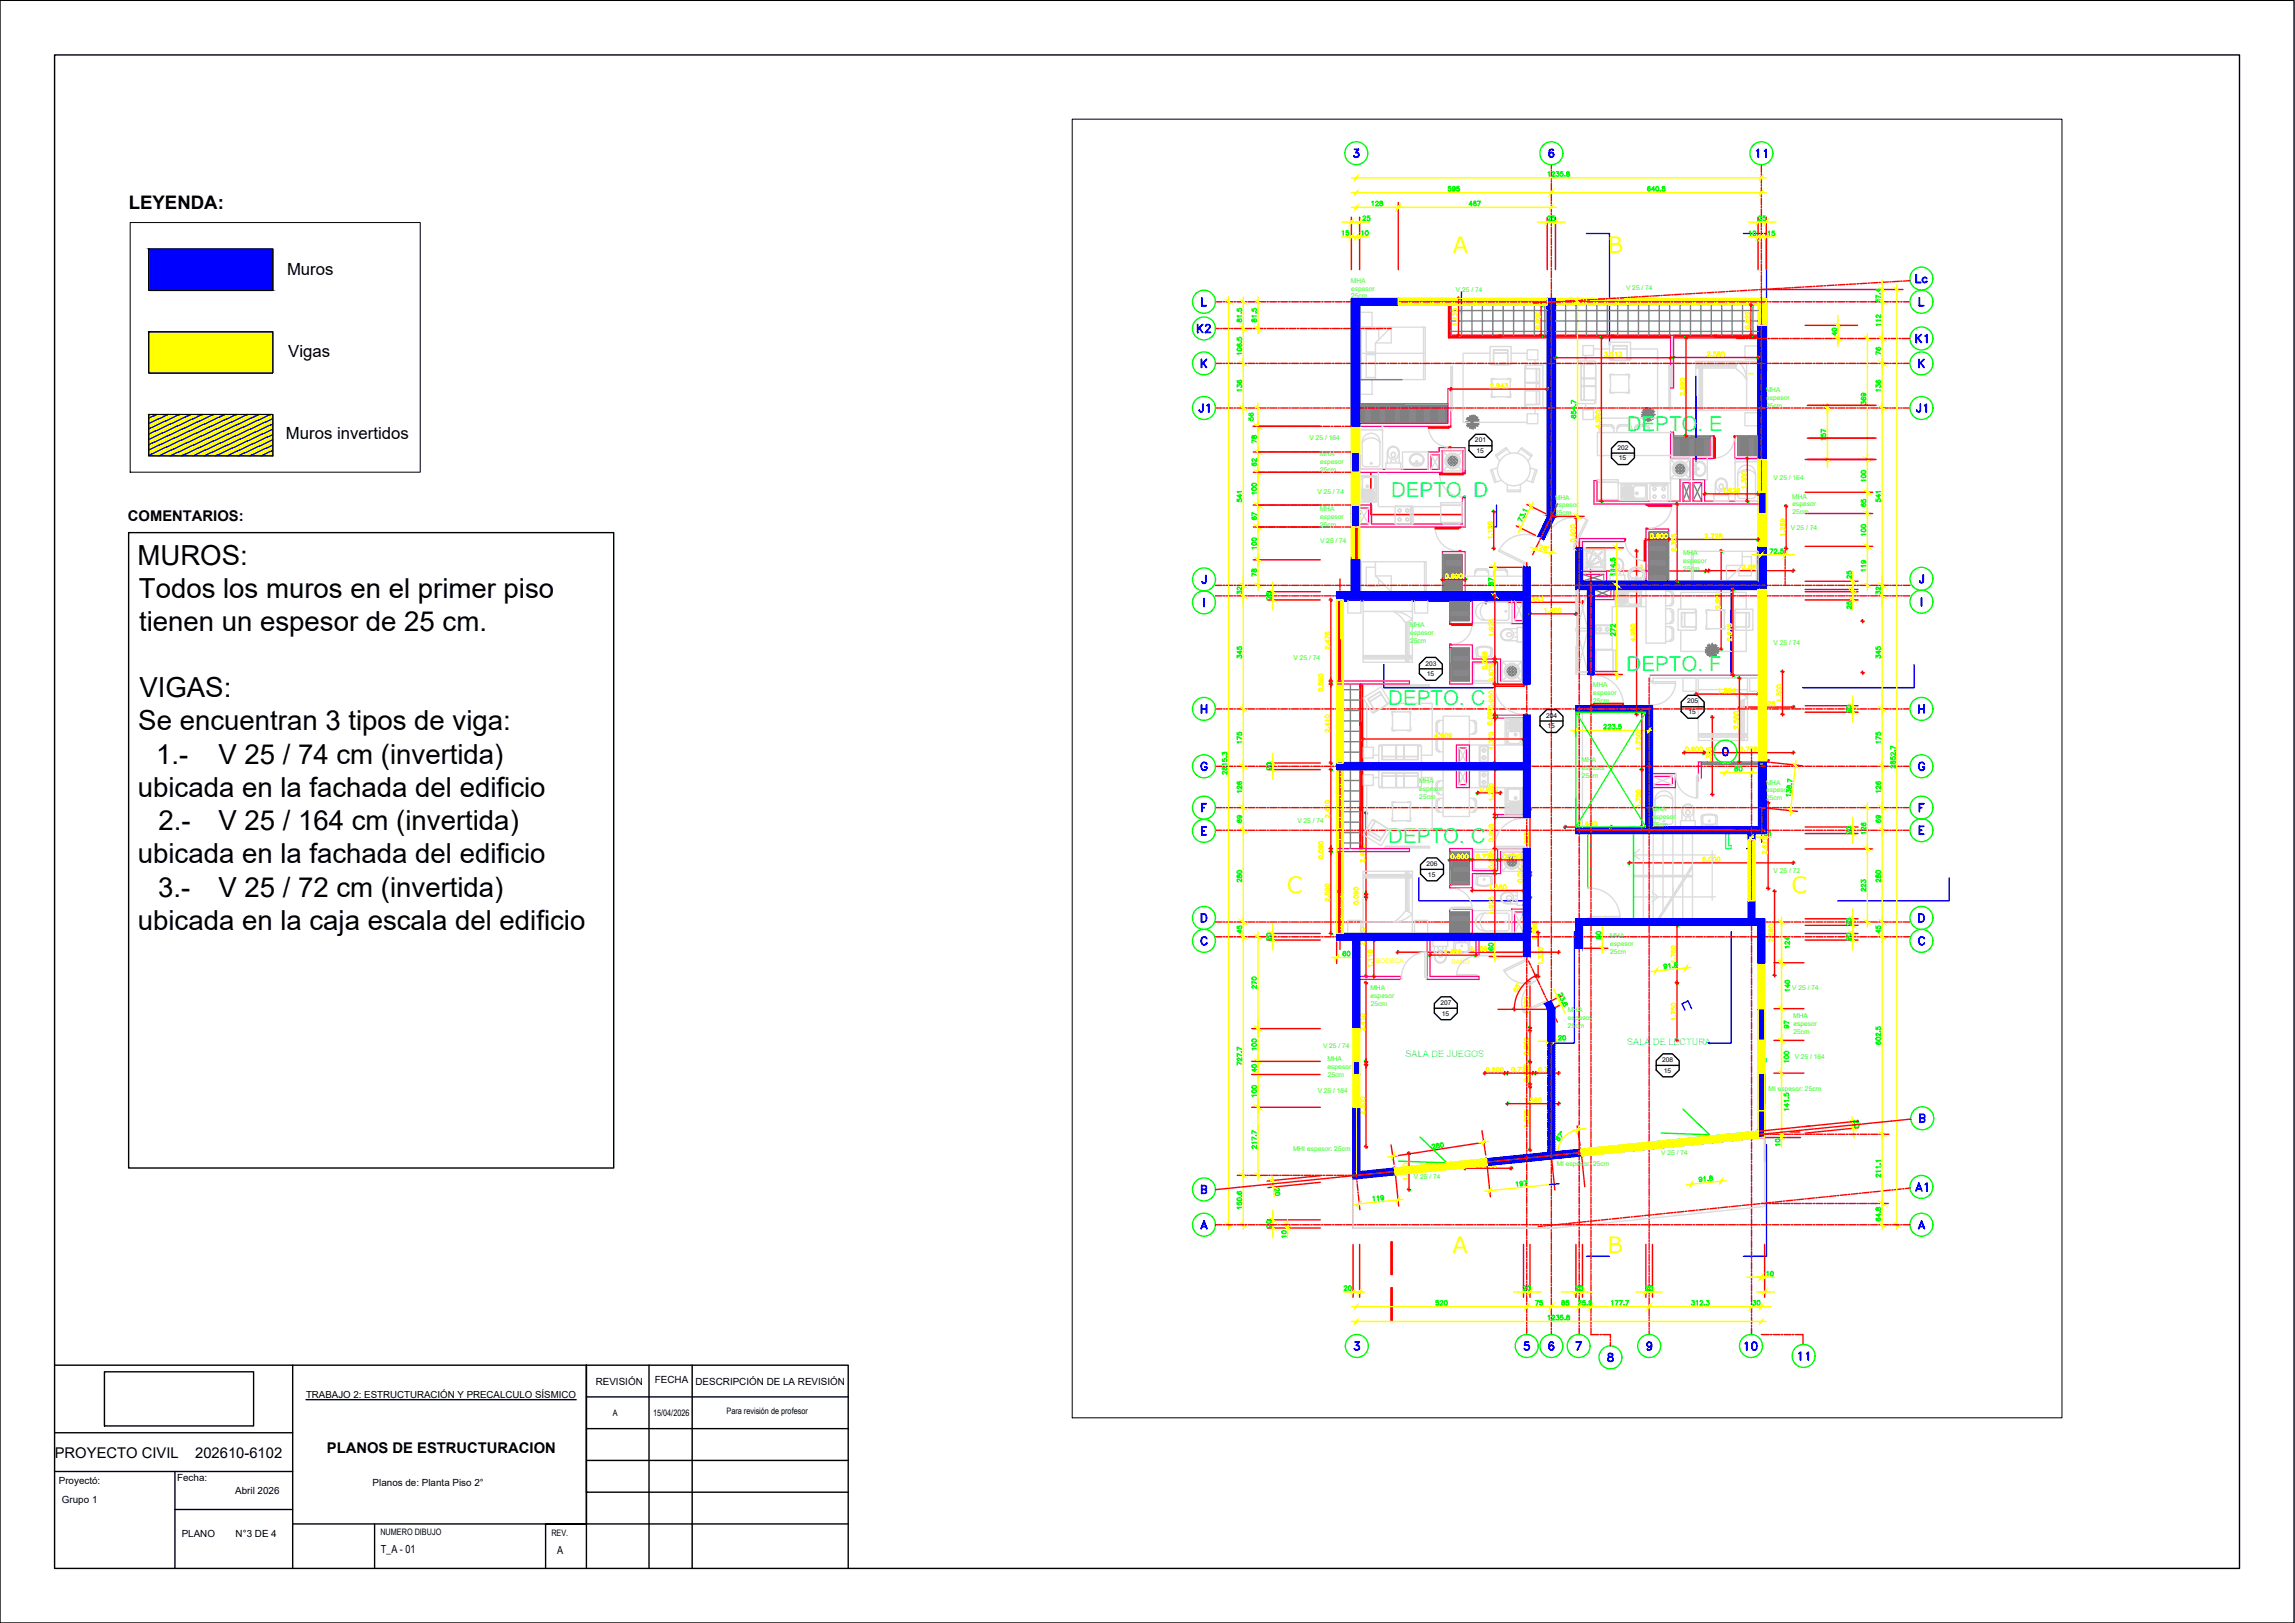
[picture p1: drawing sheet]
<svg xmlns="http://www.w3.org/2000/svg" width="420mm" height="297mm" viewBox="0 0 420 297" stroke-linecap="round" stroke-linejoin="round" font-family="sans-serif">
<defs><g id="words">
<g font-size="5">
<text x="25.2" y="103.4">MUROS:</text>
<text x="25.4" y="109.4">Todos los muros en el primer piso</text>
<text x="25.5" y="115.5">tienen un espesor de 25 cm.</text>
<text x="25.5" y="127.6">VIGAS:</text>
<text x="25.3" y="133.7">Se encuentran 3 tipos de viga:</text>
<text x="28.6" y="139.7">1.-</text>
<text x="40" y="139.7">V 25 / 74 cm (invertida)</text>
<text x="25.2" y="145.8">ubicada en la fachada del edificio</text>
<text x="29" y="151.9">2.-</text>
<text x="40" y="151.9">V 25 / 164 cm (invertida)</text>
<text x="25.2" y="158">ubicada en la fachada del edificio</text>
<text x="28.9" y="164.1">3.-</text>
<text x="40" y="164.1">V 25 / 72 cm (invertida)</text>
<text x="25.2" y="170.2">ubicada en la caja escala del edificio</text>
</g>
<g font-size="4.4" fill="#00f">
<text x="320.3" y="30">11</text>
<text x="218" y="62.1">K2</text>
<text x="218.4" y="76.6">J1</text>
<text x="349.6" y="76.6">J1</text>
<text x="328.1" y="250.1">11</text>
</g>
<g font-size="4.4" fill="#f00">
<text x="349.6" y="52.9">Lc</text>
<text x="349.6" y="63.9">K1</text>
<text x="349.6" y="219.1">A1</text>
<text x="318.2" y="248.4">10</text>
</g>
<g font-size="4.1" fill="#ff0">
<text x="265.9" y="46.3">A</text>
<text x="294.3" y="46.3">B</text>
<text x="235.6" y="163.5">C</text>
<text x="328" y="163.5">C</text>
<text x="265.9" y="229.4">A</text>
<text x="294.3" y="229.4">B</text>
</g>
<g font-size="4" fill="#ff0">
<text x="244.5" y="44.4">15</text>
<text x="248" y="44.4">10</text>
<text x="318.9" y="44.4">10</text>
<text x="322.4" y="44.4">15</text>
<text x="334.1" y="62.4">40</text>
<text x="339.4" y="93.8">65</text>
<text x="235.3" y="220.1" transform="rotate(-90 235.3 220.1)">20</text>
<text x="279.8" y="240.2">75</text>
<text x="319.6" y="240.2">30</text>
</g>
<text font-size="4" fill="#f00" x="316.4" y="142.5">80</text>
<g font-size="4" fill="#0f0">
<text x="328.4" y="189.4" transform="rotate(-90 328.4 189.4)">97</text>
<text x="284.7" y="240.2">85</text>
</g>
<g font-size="3.8" fill="#0ff">
<text x="297.8" y="78.9">DEPTO. E</text>
<text x="254.7" y="91">DEPTO. D</text>
<text x="297.8" y="122.8">DEPTO. F</text>
<text x="254.2" y="129">DEPTO. C</text>
<text x="254.2" y="154.4">DEPTO. C</text>
</g>
<g font-size="3.5" fill="#ff0">
<text x="248.4" y="41.6">25</text>
<text x="230.4" y="78.3" transform="rotate(-90 230.4 78.3)">56</text>
<text x="230.7" y="91.7" transform="rotate(-90 230.7 91.7)">100</text>
<text x="345" y="93.1" transform="rotate(-90 345 93.1)">541</text>
<text x="230.7" y="106.5" transform="rotate(-90 230.7 106.5)">78</text>
<text x="339.7" y="107.2" transform="rotate(-90 339.7 107.2)">25</text>
<text x="228.2" y="110.1" transform="rotate(-90 228.2 110.1)">32</text>
<text x="339.7" y="112.5" transform="rotate(-90 339.7 112.5)">25</text>
<text x="345" y="110.1" transform="rotate(-90 345 110.1)">32</text>
<text x="321.7" y="154.2">31</text>
<text x="328.4" y="182.7" transform="rotate(-90 328.4 182.7)">140</text>
<text x="284" y="191.6">20</text>
<text x="230.7" y="197.6" transform="rotate(-90 230.7 197.6)">40</text>
<text x="230.7" y="193.3" transform="rotate(-90 230.7 193.3)">100</text>
<text x="326.7" y="211" transform="rotate(-90 326.7 211)">10</text>
<text x="322.1" y="234.6">10</text>
</g>
<g font-size="3.5" fill="#0f0">
<text x="249.8" y="38.8">128</text>
<text x="267.8" y="38.8">467</text>
<text x="282.2" y="41.6">25</text>
<text x="320.7" y="41.6">25</text>
<text x="345" y="60.7" transform="rotate(-90 345 60.7)">112</text>
<text x="345" y="66" transform="rotate(-90 345 66)">76</text>
<text x="228.2" y="72.7" transform="rotate(-90 228.2 72.7)">136</text>
<text x="345" y="72.7" transform="rotate(-90 345 72.7)">136</text>
<text x="335.1" y="81.8" transform="rotate(-90 335.1 81.8)">157</text>
<text x="228.2" y="93.1" transform="rotate(-90 228.2 93.1)">541</text>
<text x="230.7" y="101.6" transform="rotate(-90 230.7 101.6)">100</text>
<text x="233.5" y="110.8" transform="rotate(-90 233.5 110.8)">25</text>
<text x="228.2" y="121.7" transform="rotate(-90 228.2 121.7)">345</text>
<text x="345" y="121.7" transform="rotate(-90 345 121.7)">345</text>
<text x="339.7" y="131.6" transform="rotate(-90 339.7 131.6)">20</text>
<text x="228.2" y="137.2" transform="rotate(-90 228.2 137.2)">175</text>
<text x="345" y="137.2" transform="rotate(-90 345 137.2)">175</text>
<text x="233.5" y="142.2" transform="rotate(-90 233.5 142.2)">20</text>
<text x="228.2" y="146.4" transform="rotate(-90 228.2 146.4)">126</text>
<text x="345" y="146.4" transform="rotate(-90 345 146.4)">126</text>
<text x="228.2" y="151.7" transform="rotate(-90 228.2 151.7)">69</text>
<text x="339.7" y="153.8" transform="rotate(-90 339.7 153.8)">20</text>
<text x="345" y="151.7" transform="rotate(-90 345 151.7)">69</text>
<text x="228.2" y="162.6" transform="rotate(-90 228.2 162.6)">280</text>
<text x="345" y="162.6" transform="rotate(-90 345 162.6)">280</text>
<text x="228.2" y="172.2" transform="rotate(-90 228.2 172.2)">45</text>
<text x="233.5" y="173.2" transform="rotate(-90 233.5 173.2)">20</text>
<text x="293.9" y="173.2" transform="rotate(-90 293.9 173.2)">80</text>
<text x="339.7" y="173.2" transform="rotate(-90 339.7 173.2)">20</text>
<text x="339.7" y="170.7" transform="rotate(-90 339.7 170.7)">20</text>
<text x="345" y="172.2" transform="rotate(-90 345 172.2)">45</text>
<text x="244.5" y="176">60</text>
<text x="328.4" y="174.6" transform="rotate(-90 328.4 174.6)">124</text>
<text x="230.7" y="182" transform="rotate(-90 230.7 182)">270</text>
<text x="230.7" y="201.8" transform="rotate(-90 230.7 201.8)">100</text>
<text x="250.1" y="220.8">119</text>
<text x="244.8" y="237.4">20</text>
<text x="277.6" y="237.4">20</text>
<text x="287.2" y="237.4">20</text>
<text x="299.9" y="237.4">20</text>
</g>
<g font-size="3.5" fill="#f00">
<text x="230.7" y="82.2" transform="rotate(-90 230.7 82.2)">78</text>
<text x="230.7" y="86.4" transform="rotate(-90 230.7 86.4)">62</text>
<text x="230.7" y="96.3" transform="rotate(-90 230.7 96.3)">67</text>
<text x="274.1" y="108.3" transform="rotate(-90 274.1 108.3)">87</text>
<text x="274.1" y="175" transform="rotate(-90 274.1 175)">60</text>
<text x="341.1" y="207.4" transform="rotate(-90 341.1 207.4)">20</text>
<text x="233.5" y="225.8" transform="rotate(-90 233.5 225.8)">20</text>
<text x="236.4" y="227.5" transform="rotate(-90 236.4 227.5)">10</text>
</g>
<text font-size="3.4" x="23.6" y="38.3">LEYENDA:</text>
<g font-size="3.1">
<text x="52.5" y="50.4">Muros</text>
<text x="52.8" y="65.3">Vigas</text>
<text x="52.3" y="80.4">Muros invertidos</text>
</g>
<g font-size="2.7">
<text x="23.4" y="95.4">COMENTARIOS:</text>
<text x="10" y="266.9">PROYECTO CIVIL</text>
<text x="35.7" y="266.9">202610-6102</text>
<text x="59.8" y="266">PLANOS DE ESTRUCTURACION</text>
</g>
<g font-size="2">
<text x="69.7" y="284.3">T_A - 01</text>
<text x="102" y="284.4">A</text>
</g>
<g font-size="1.8">
<text x="56" y="255.8">TRABAJO 2: ESTRUCTURACIÓN Y PRECALCULO SÍSMICO</text>
<text x="109.1" y="253.5">REVISIÓN</text>
<text x="119.9" y="253.1">FECHA</text>
<text x="127.3" y="253.5">DESCRIPCIÓN DE LA REVISIÓN</text>
<text x="10.8" y="271.6">Proyectó:</text>
<text x="11.3" y="275">Grupo 1</text>
<text x="32.4" y="271">Fecha:</text>
<text x="43.1" y="273.4">Abril 2026</text>
<text x="68.2" y="272">Planos de: Planta Piso 2°</text>
<text x="33.3" y="281.4">PLANO</text>
<text x="43.1" y="281.4">N°3 DE 4</text>
</g>
<g font-size="1.7" fill="#0ff">
<text x="297.9" y="191.3">SALA DE LECTURA</text>
<text x="257.3" y="193.5">SALA DE JUEGOS</text>
</g>
<g font-size="1.6">
<text x="112.2" y="259.1">A</text>
<text x="119.6" y="259.2">15/04/2026</text>
<text x="133" y="258.8">Para revisión de profesor</text>
<text x="69.6" y="281">NUMERO DIBUJO</text>
<text x="100.9" y="281">REV.</text>
</g>
<g font-size="1.2" fill="#3fff00">
<text x="247.3" y="51.7">MHA</text>
<text x="247.4" y="53.2">espesor</text>
<text x="266.5" y="53.4">V 25 / 74</text>
<text x="297.7" y="53.1">V 25 / 74</text>
<text x="247.4" y="54.6">25cm</text>
<text x="323.3" y="71.8">MHA</text>
<text x="323.3" y="73.2">espesor</text>
<text x="323.3" y="74.7">25cm</text>
<text x="239.8" y="80.6">V 25 / 164</text>
<text x="241.6" y="83.5">MHA</text>
<text x="241.7" y="85">espesor</text>
<text x="241.7" y="86.4">25cm</text>
<text x="324.7" y="87.8">V 25 / 164</text>
<text x="241.2" y="90.4">V 25 / 74</text>
<text x="241.6" y="93.5">MHA</text>
<text x="241.7" y="95">espesor</text>
<text x="284.7" y="91.4">MHA</text>
<text x="284.7" y="92.9">espesor</text>
<text x="284.7" y="94.3">25cm</text>
<text x="328.1" y="91.2">MHA</text>
<text x="328.2" y="92.7">espesor</text>
<text x="328.2" y="94.2">25cm</text>
<text x="241.7" y="99.4">V 25 / 74</text>
<text x="241.7" y="96.4">25cm</text>
<text x="308.1" y="101.6">MHA</text>
<text x="327.8" y="97">V 25 / 74</text>
<text x="308.2" y="103">espesor</text>
<text x="308.2" y="104.5">25cm</text>
<text x="258.1" y="114.8">MHA</text>
<text x="258.1" y="116.3">espesor</text>
<text x="258.1" y="117.7">25cm</text>
<text x="324.7" y="118">V 25 / 74</text>
<text x="236.8" y="120.8">V 25 / 74</text>
<text x="291.6" y="125.8">MHA</text>
<text x="291.7" y="127.3">espesor</text>
<text x="291.7" y="128.7">25cm</text>
<text x="259.8" y="143.3">MHA</text>
<text x="289.6" y="139.5">MHA</text>
<text x="289.6" y="141">espesor</text>
<text x="289.6" y="142.4">25cm</text>
<text x="323.3" y="143.6">MHA</text>
<text x="259.8" y="144.7">espesor</text>
<text x="259.8" y="146.2">25cm</text>
<text x="302.4" y="148.4">MHA</text>
<text x="302.5" y="149.9">espesor</text>
<text x="323.3" y="145">espesor</text>
<text x="323.3" y="146.5">25cm</text>
<text x="237.5" y="150.7">V 25 / 74</text>
<text x="302.5" y="151.3">25cm</text>
<text x="324.7" y="159.8">V 25 / 72</text>
<text x="294.7" y="171.8">MHA</text>
<text x="294.8" y="173.2">espesor</text>
<text x="294.8" y="174.7">25cm</text>
<text x="250.9" y="181.2">MHA</text>
<text x="250.9" y="182.6">espesor</text>
<text x="250.9" y="184.1">25cm</text>
<text x="287" y="185.2">MHA</text>
<text x="328.1" y="181.3">V 25 / 74</text>
<text x="242.2" y="191.7">V 25 / 74</text>
<text x="287.1" y="186.7">espesor</text>
<text x="287.1" y="188.1">25cm</text>
<text x="328.3" y="186.4">MHA</text>
<text x="328.3" y="187.8">espesor</text>
<text x="328.3" y="189.3">25cm</text>
<text x="243" y="194.3">MHA</text>
<text x="243.1" y="195.7">espesor</text>
<text x="243.1" y="197.2">25cm</text>
<text x="328.6" y="193.8">V 25 / 164</text>
<text x="241.2" y="200.1">V 25 / 164</text>
<text x="323.8" y="199.7">MI espesor: 25cm</text>
<text x="236.7" y="210.6">MHI espesor: 25cm</text>
<text x="258.8" y="215.9">V 25 / 74</text>
<text x="285" y="213.4">MI espesor: 25cm</text>
<text x="304.1" y="211.5">V 25 / 74</text>
</g>
<g font-size="1.2">
<text x="270" y="81">201</text>
<text x="270.3" y="82.9">15</text>
<text x="296.1" y="82.3">202</text>
<text x="296.4" y="84.3">15</text>
<text x="261" y="121.8">203</text>
<text x="261.2" y="123.8">15</text>
<text x="283" y="131.4">204</text>
<text x="308.9" y="128.7">205</text>
<text x="309.1" y="130.7">15</text>
<text x="283.3" y="133.3">15</text>
<text x="261.2" y="158.5">206</text>
<text x="261.4" y="160.5">15</text>
<text x="263.7" y="183.9">207</text>
<text x="264" y="185.9">15</text>
<text x="304.3" y="194.4">208</text>
<text x="304.6" y="196.3">15</text>
</g>
<g font-size="1.2" fill="#ff0">
<text x="252" y="176.3">BODEGA</text>
<text x="265.7" y="176.4">BAÑO</text>
</g>
</g></defs>
<!-- layer: PUERTAS -->
<g fill="none" stroke="#f00" stroke-width=".25">
<path d="M261.5 78.1h3.8v.3h-3.8zM265.3 78l.2 .2h.1v-.2M313.7 79.8h.1l-.1 .3M317.6 79.8h-.2l.2 .3M262.8 96.5h4.3v.3h-4.3zM263.5 86.6h4.4v.3h-4.4zM265.3 81.9l.2-.1h.1v.1M267.1 96.5l.2 .1h.1v-.1M267.9 86.5l.2 .2h.1v-.2M267.9 91.1l.2-.2h.1v.2M297.5 98.6h.1l-.1 .3M301 98.9h.3v3.8h-.3z"/>
<path d="M301.3 92.3v.2l.4-.2M301.3 96.8v-.1l.4 .1M301.3 98.6h-.1l.1 .3M301.7 92.4h4.3v.2h-4.3zM313.8 80.1h.2v3.7h-.2zM265.4 114.1v.2l.4-.2M265.4 118v-.1l.4 .1M265.8 114.2h3.7v.2h-3.7zM267.1 101l.2-.2h.1v.2M290.7 110h1.2M273.6 125.3h5.5v.3h-5.5zM279.1 125.2v.1l.3 .1h.1v-.2"/>
<path d="M279.1 130.9v-.1l.3-.1h.1v.2M291.3 129.2v-.2h.4v.2M291.3 123.5v.1h.4v-.1M291.7 128.7h5.5v.3h-5.5zM288.5 151.9h28.9"/>
</g>
<!-- layer: 04 -->
<path d="M315.9 152.6v2.7h1v-.5h-.4v-2.2M322.4 191.6v2.7h1v-.5h-.5v-2.2" fill="none" stroke="#0ff" stroke-width=".25"/>
<!-- layer: 01 -->
<g fill="none" stroke="#f00" stroke-width=".25">
<path d="M266.7 54.6h.6M267 54.3v7.4M281.8 55.8h.6M282.1 55.5v6.2M320.3 55.8h.6M320.5 55.5v6.2M265.3 71.2h18.3M265.6 70.9v.6M266.7 61.3h.6M281.8 61.3h.6M283.3 70.9v.6M284.5 65.5h21.6"/>
<path d="M284.8 65.2v.6M292.9 61.8h.6M293.2 61.5v30.5M305.8 65.2v.6M306.1 65.4h16.1M306.4 65.1v.6M308.4 61.8h.6M308.4 79.8h.6M308.7 61.5v18.6M320.3 61.3h.6M321.9 65.1v.6M273.2 93.6h.6"/>
<path d="M273.5 93.4v7.3M288.3 94.9h.6M288.6 94.5v6.2M292.9 91.7h.6M301.6 98.7h20.6M301.9 98.4v.6M305.5 98.4v.6M306.7 92.3h.7M307 92v14.7M311.8 90.4h10.4M312.1 90.1v.6M319.6 91.7h.6"/>
<path d="M319.6 83.9h.6M319.9 83.6v8.4M321.9 90.1v.6M321.9 98.4v.6M326.7 92.6h.6M327 92.3v8.4M243.3 109.8h.6M243.6 109.5v16.3M263.8 106.1h4.7M264.1 105.8v.6M268.2 105.8v.6M271.7 110.2h18.3"/>
<path d="M272 109.9v.6M273.2 100.4h.6M273.7 109.4v12.3M279.8 112.3h9M280.1 112v.6M288.3 100.4h.6M288.5 112v.6M289.7 109.9v.6M290.9 104.5h21.7M291.2 104.2v.6M299.3 100.8h.6M299.6 100.5v30.5"/>
<path d="M306.7 106.4h.7M312.3 104.2v.6M312.5 104.4h16.1M312.8 104.1v.6M314.8 100.8h.6M314.8 118.8h.6M315.1 100.5v18.6M317 107.9h.6M317.3 107.6v16.3M326.7 100.4h.6M328.3 104.1v.6M243.3 125.2h.6"/>
<path d="M243.3 139.7h.6M243.3 124.6h.6M243.6 124.9v15.1M249.2 135.3h30M249.5 134.9v.6M273.4 120.6h.6M273.4 121.1h.6M273.4 125.2h.6M273.4 130.9h.6M273.4 131.4h.6M273.4 139.7h.6M273.7 120.8v11.2"/>
<path d="M273.7 131.1v8.9M278.9 134.9v.6M299.3 130.7h.6M300.3 130.4h.6M300.6 130.1v21.6M308 137.7h20.6M308.3 137.5v.5M310.2 127h12M310.5 126.7v.6M311.9 137.5v.5M313.2 131.3h.6M313.5 131v14.7"/>
<path d="M317 123.6h.6M318.1 124.1h.6M318.2 129.4h10.4M318.4 123.8v15.4M318.5 129.1v.6M321.9 126.7v.6M326 130.7h.6M326 122.9h.6M326.3 122.6v8.4M328.3 129.1v.6M328.3 137.5v.5M243.3 155.3h.6"/>
<path d="M243.3 140.9h.6M243.3 155.8h.6M243.6 155.6v15.6M243.6 140.6v15.8M249.8 148.8h.6M250.1 148.5v16.3M265.1 157.4h14.1M265.4 157.1v.6M269 157.1v.6M269.5 157.1v.6M270.2 145.1h4.8M270.5 144.8v.6"/>
<path d="M273.4 159.4h.6M273.4 155.3h.6M273.4 159.9h.6M273.4 149.6h.6M273.4 149.1h.6M273.4 140.9h.6M273.7 140.6v30.6M274.2 157.1v.6M274.7 144.8v.6M274.7 157.1v.6M278.9 157.1v.6M279.8 159.6h.6"/>
<path d="M279.8 148.1h.6M280.1 159.9v11.2M280.1 147.8v13M286.2 151.4h9M286.5 151.1v.6M294.9 151.1v.6M298 157.9h30.6M298.3 157.6v.6M300.3 151.3h.6M300.3 140.9h.6M313.2 145.4h.6M323.4 146.9h.6"/>
<path d="M323.7 146.6v16.3M328.3 157.6v.6M243.3 170.9h.6M249.8 164.2h.6M249.8 178.7h.6M249.8 179.9h.6M249.8 163.7h.6M250.1 163.9v15.1M250.1 179.6v15.9M251.2 172h.6M251.2 178.7h.6M251.5 171.8v7.2"/>
<path d="M255.6 174.3h30M255.9 174v.6M261.5 174.8h9M261.8 174.5v.6M269.3 163h9.9M269.5 162.7v.6M278.9 162.7v.6M279.8 160.2h.6M279.8 164.2h.6M279.8 169.9h.6M279.8 170.5h.6M279.8 179.9h.6"/>
<path d="M280.1 179.6v31.2M281.3 170.7h.6M281.3 178.7h.6M281.6 170.4v2.8M281.6 176.7v2.3M285.3 174v.6M306.7 179.9h.6M306.7 169.4h.6M307 169.1v21.6M321.3 168.2h.2M321.7 168.2h.2M322 168.2h.3"/>
<path d="M322.4 168.2h.3M322.8 168.2h.3M323.4 162.6h.6M324.6 163.1h.6M324.9 162.8v15.4M248.2 188.3v6M248.2 196.7v6M248.3 188.3v6M248.3 196.7v6M248.5 188.3v6M248.5 196.7v6M249.8 194.3h.6"/>
<path d="M249.8 194.9h.6M250.1 194.6v15.6M271.5 196.4h14.1M271.8 196.1v.6M275.5 196.1v.6M276 196.1v.6M279.8 198.4h.6M279.8 194.3h.6M279.8 198.9h.6M279.8 188.6h.6M279.8 188.1h.6M280.6 196.1v.6"/>
<path d="M281.1 196.1v.6M285.3 196.1v.6M306.7 190.4h.6M247.7 215.8v.3M247.7 216.2v.2M247.7 216.6v.2M247.7 217v.2M247.7 217.3v.3M247.7 217.7v.2M247.7 218.1v.2M247.7 218.4v.3M247.7 218.8v.3"/>
<path d="M247.7 219.2v.3M247.7 219.6v.2M247.7 219.9v.3M249.8 209.9h.6M257.7 211.1h.5M257.7 217.7h.5M257.9 210.8v7.2M267.9 213.8h9M268.2 213.5v.6M272.2 212.6l-16.8 1.7M272.2 212.8l-16.8 1.7M275.7 202h9.9"/>
<path d="M276 201.7v.6M276.6 213.5v.6M279.8 210.5h.6M285.3 201.7v.6M321.6 208.3l-25.4 2.6M321.9 207.8l-32.4 3.2M321.9 207.5l-32.5 3.3M327.7 207.2h.3M328.1 207.2h.2M328.5 207.2h.2M328.8 207.2h.3M329.2 207.2h.3"/>
<path d="M349.8 204.8l-127.3 12.9M247.7 220.3v.3M247.7 220.7v.3M247.7 221.1v.2M247.7 221.5v.2M247.7 221.8v.3M247.7 222.2v.2M247.7 222.6v.2M247.7 223v.2M247.7 223.3v.3M247.7 223.7v.3M247.7 224.1v.2"/>
<path d="M247.7 224.4v.4M254.6 227.3v6M254.6 235.7v6M254.8 227.3v6M254.8 235.7v6M254.9 227.3v6M254.9 235.7v6"/>
</g>
<!-- layer: MURO -->
<g fill="none" stroke="#00f" stroke-width=".25">
<path d="M267.5 53.4v4M290.4 42.7h4.3v20.4M319.2 42.7h4.2v25.3M310.5 68.9v15.5M274 92.4v4.1h-1.2M316.9 107.9v15.5M253.3 121.6v4.3h20.4M350.4 121.6v4.3h-20.4M259.8 160.7v4.2h20.4M288.2 170.5v20.4h-4.2M317 170.5v20.4h-4.3M356.8 160.7v4.2h-20.4"/>
<path d="M309.7 184.6l-.7-1.4-1.1 .5 .6 1.2M323.4 209.5v20.4h-4.2M290.4 229.9h4.3"/>
</g>
<!-- layer: MUROS_EST -->
<g fill="#00f" stroke="#00f" stroke-width=".18">
<path d="M322 139.5h1.4z"/>
<path d="M284 74.7h.8v18.3z"/>
<path d="M283.3 95.9h.7l-1.3 2.6z"/>
<path d="M247.4 102.5h1.5z"/>
<path d="M244.7 109.8h1.2z"/>
<path d="M282.9 183.7l1.1-.5 .2 .5z"/>
<path d="M288.5 129.2l14 1.2v-1.2zM288.5 129.2l14 1.2h-14z"/>
<path d="M322 139.5l1.4 3.5v-3.5zM322 139.5l1.4 3.5h-1.4z"/>
<path d="M322 143l1.4 8.3v-8.3zM322 143l1.4 8.3h-1.4z"/>
<path d="M301.3 130.4l1.2 20.9v-20.9zM301.3 130.4l1.2 20.9h-1.2z"/>
<path d="M298.3 151.3l25.1 1.3v-1.3zM298.3 151.3l25.1 1.3h-25.1z"/>
<path d="M288.5 151.3l9.8 1.3v-1.3zM288.5 151.3l9.8 1.3h-9.8z"/>
<path d="M320.1 152.6l1.2 1.1v-1.1zM320.1 152.6l1.2 1.1h-1.2z"/>
<path d="M284 74.7v18.3h.8zM284 93h.8l-.8 1.5z"/>
<path d="M284 94.5v1.4l.7-1.4zM284 94.5v1.4h-.7z"/>
<path d="M283.3 95.9l-1.2 2.6h.6zM282.1 98.5h.6l-.1 .2z"/>
<path d="M278.9 103.8l1.2 4.5v-4.5zM278.9 103.8l1.2 4.5h-1.2z"/>
<path d="M247.4 102.5l1.5 5.8v-5.8zM247.4 102.5l1.5 5.8h-1.5z"/>
<path d="M244.7 108.3l35.4 1.5v-1.5zM244.7 108.3l35.4 1.5h-35.4z"/>
<path d="M245.9 109.8h34.2zM245.9 109.8h34.2z"/>
<path d="M278.9 109.8l1.2 15.4v-15.4zM278.9 109.8l1.2 15.4h-1.2z"/>
<path d="M278.9 155.3l1.2 15.6v-15.6zM278.9 155.3l1.2 15.6h-1.2z"/>
<path d="M244.7 170.9l35.4 1.1v-1.1zM244.7 170.9l35.4 1.1h-35.4z"/>
<path d="M278.9 172l1.2 3.1v-3.1zM278.9 172l1.2 3.1h-1.2z"/>
<path d="M247.7 172l1.2 16.3v-16.3zM247.7 172l1.2 16.3h-1.2z"/>
<path d="M247.4 54.6l8.6 1.2v-1.2zM247.4 54.6l8.6 1.2h-8.6z"/>
<path d="M247.4 55.8l1.5 22.2v-22.2zM247.4 55.8l1.5 22.2h-1.5z"/>
<path d="M288.5 168.2l34.6 1.2v-1.2zM288.5 168.2l34.6 1.2h-34.6z"/>
<path d="M288.5 169.4l1.2 4.2v-4.2zM288.5 169.4l1.2 4.2h-1.2z"/>
<path d="M321.9 169.4l1.2 6.8v-6.8zM321.9 169.4l1.2 6.8h-1.2z"/>
<path d="M282.9 183.7l1.7 .9-.4-.9zM282.9 183.7l1.7 .9h-1.3z"/>
<path d="M283.3 184.6l1.3 .3v-.3zM283.3 184.6l1.3 .3h-1.2z"/>
<path d="M283.4 184.9l1.2 5.7v-5.7zM283.4 184.9l1.2 5.7h-1.2z"/>
<path d="M278.9 130.9l1.2 8.8v-8.8zM278.9 130.9l1.2 8.8h-1.2z"/>
<path d="M244.7 139.7l35.4 1.2v-1.2zM244.7 139.7l35.4 1.2h-35.4z"/>
<path d="M278.9 140.9l1.2 8.7v-8.7zM278.9 140.9l1.2 8.7h-1.2z"/>
<path d="M320.1 164.9l1.2 3.3v-3.3zM320.1 164.9l1.2 3.3h-1.2z"/>
<path d="M27.2 45.6l22.8 7.5v-7.5zM27.2 45.6l22.8 7.5h-22.8z"/>
</g>
<!-- layer: MURO -->
<path d="M309.6 177.1l-7.3 .7M316 216.1l-7.3 .7" fill="none" stroke="#ff0" stroke-width=".25"/>
<g fill="#ff0" stroke="#ff0" stroke-width=".18">
<path d="M315.3 215.8l-.5 .6 .1 .1zM315.3 215.8l.1 .1-.5 .6z"/>
<path d="M309.8 216.4l-.5 .6 .2 .1zM309.8 216.4l.1 .1-.4 .6z"/>
<path d="M308.8 176.8l-.5 .6 .2 .1zM308.8 176.8l.2 .1-.5 .6z"/>
<path d="M303.4 177.4l-.5 .5 .1 .2zM303.4 177.4l.1 .1-.5 .6z"/>
</g>
<path d="M305.1 176.7a.25 .25 0 0 1-.3 .2 .25 .25 0 0 1-.1-.4 .25 .25 0 0 1 .4 0l-.1 .7-.3-.1M305.5 176.5l.2-.2v.9M306.3 177h.1M306.6 176.3v.2l.5 .2a.28 .28 0 0 1-.2 .3 .28 .28 0 0 1-.3-.1l.1-.3 .3-.2-.2-.2zM311.5 215.7a.25 .25 0 0 1-.3 .2 .25 .25 0 0 1-.1-.4 .25 .25 0 0 1 .4 0v.7h-.4M311.9 215.5l.2-.1 .1 .8M312.7 216h.1M313 215.3v.2l.5 .3a.28 .28 0 0 1-.2 .3 .28 .28 0 0 1-.3-.2l.1-.2 .4-.3-.2-.2z" fill="none" stroke="#0f0" stroke-width=".25"/>
<!-- layer: 01 -->
<g fill="none" stroke="#ff0" stroke-width=".25">
<path d="M266 56.6a.39 .39 0 0 1 .5-.2 .39 .39 0 0 1 .2 .5 .39 .39 0 0 1-.4 .1 .39 .39 0 0 1-.3-.4zM266.7 58.8h.1M266.8 59.3h-.8l.1 .2M266.8 58.2h-.8l.1 .2M266.8 57.2v.5l-.7-.4-.1 .3 .2 .1M281.2 59.7a.39 .39 0 0 1 .4-.1 .39 .39 0 0 1 .3 .4 .39 .39 0 0 1-.5 .2 .39 .39 0 0 1-.2-.5zM281.2 57.1a.39 .39 0 0 1 .4-.1 .39 .39 0 0 1 .3 .4 .39 .39 0 0 1-.5 .2 .39 .39 0 0 1-.2-.5zM281.4 58.6a.24 .24 0 0 1 .2 .3 .24 .24 0 0 1-.4 .1 .24 .24 0 0 1 0-.4l.7 .1-.1 .3M281.8 59.3h.1M281.9 57.8v.5l-.6-.5-.2 .2 .2 .3M319.6 59.7a.38 .38 0 0 1 .5-.1 .38 .38 0 0 1 .2 .4 .38 .38 0 0 1-.5 .2 .38 .38 0 0 1-.2-.5zM319.8 58.6a.24 .24 0 0 1 .2 .3 .24 .24 0 0 1-.4 .1 .24 .24 0 0 1 0-.4l.7 .1-.1 .3"/>
<path d="M320.2 59.3h.1M320.3 57.8v.5l-.6-.5-.2 .3 .2 .1M320.3 57v.5l-.6-.4-.2 .3 .2 .1M272.9 70.4l.3-.2 .2 .2-.5 .6h.5M273.7 70.9h.1M274.5 70.4a.24 .24 0 0 1-.4 .2 .24 .24 0 0 1 0-.3 .24 .24 0 0 1 .3 0v.6h-.4M275.3 70.7h-.6l.4-.5v.8M275.5 70.2h.5l-.3 .3a.26 .26 0 0 1 .2 .4 .26 .26 0 0 1-.4-.1M292.2 76v.4h.2a.32 .32 0 0 1 .1-.4 .32 .32 0 0 1 .4 0v.3l-.1 .2-.3-.1-.1-.4zM292.2 75.3a.39 .39 0 0 1 .5-.1 .39 .39 0 0 1 .2 .4 .39 .39 0 0 1-.5 .2 .39 .39 0 0 1-.2-.5zM292.4 76.7a.24 .24 0 0 1 .2 .4 .24 .24 0 0 1-.4 .1 .24 .24 0 0 1 .1-.4h.6l-.1 .4M292.7 77.8v.5l-.5-.3h.7"/>
<path d="M292.9 77.5h.1M293.8 64.4h.4l-.2 .4a.26 .26 0 0 1 .2 .4 .26 .26 0 0 1-.5-.1M294.6 65.2h.1M295.3 64.4h-.4v.4a.27 .27 0 0 1 .4 0 .27 .27 0 0 1-.1 .4 .27 .27 0 0 1-.3-.1M295.7 64.6l.2-.2v.8M296.4 64.4h.4l-.2 .4a.26 .26 0 0 1 .2 .4 .26 .26 0 0 1-.5-.1M307.7 69.3a.39 .39 0 0 1 .5-.1 .39 .39 0 0 1 .2 .4 .39 .39 0 0 1-.5 .2 .39 .39 0 0 1-.2-.5zM307.9 70.8a.24 .24 0 0 1 .2 .3 .24 .24 0 0 1-.4 .1 .24 .24 0 0 1 .1-.4l.6 .1-.1 .3M307.9 70a.24 .24 0 0 1 .2 .3 .24 .24 0 0 1-.4 .2 .24 .24 0 0 1 .1-.4h.6l-.1 .4M308.3 71.5h.1M308.4 71.8v.6l-.6-.5-.2 .3 .2 .1M312.6 64.6l.3-.2 .1 .2-.4 .6h.5"/>
<path d="M313.4 65.1h.1M314.1 64.4h-.3l-.1 .3a.28 .28 0 0 1 .4 0 .28 .28 0 0 1 0 .5 .28 .28 0 0 1-.4-.2M314.5 64.4v.3a.32 .32 0 0 1 .4 .1 .32 .32 0 0 1 0 .3h-.4v-.2l.4-.3v-.2zM315.3 64.4a.36 .36 0 0 1 .4 .4 .36 .36 0 0 1-.4 .3l-.1-.2zM272.5 95.6a.38 .38 0 0 1 .5-.1 .38 .38 0 0 1 .2 .4 .38 .38 0 0 1-.5 .2 .38 .38 0 0 1-.2-.5zM273.1 97.8h.1M273.2 98.3h-.8l.2 .2M273.2 97.2h-.8l.2 .2M273.2 96.3v.5l-.6-.5-.2 .3 .2 .1M287.6 98.8a.39 .39 0 0 1 .5-.2 .39 .39 0 0 1 .2 .5 .39 .39 0 0 1-.5 .1 .39 .39 0 0 1-.2-.4zM287.6 96.2a.39 .39 0 0 1 .5-.2 .39 .39 0 0 1 .2 .5 .39 .39 0 0 1-.5 .1 .39 .39 0 0 1-.2-.4zM287.8 97.6a.24 .24 0 0 1 .2 .3 .24 .24 0 0 1-.4 .1 .24 .24 0 0 1 .1-.4l.6 .1-.1 .3"/>
<path d="M288.3 98.3h.1M288.3 96.8v.5l-.5-.5-.2 .2 .1 .3M302.2 97.7a.36 .36 0 0 1 .5 .4 .36 .36 0 0 1-.5 .4l-.1-.3zM302.9 98.4h.1M303.7 97.8v-.1a.36 .36 0 0 0-.4 .4 .36 .36 0 0 0 .4 .4 .25 .25 0 0 0 0-.5 .24 .24 0 0 0-.4 .2M304.1 97.7a.36 .36 0 0 1 .4 .4 .36 .36 0 0 1-.4 .4l-.1-.3zM306 99.7v-.4l.3 .2a.26 .26 0 0 1 .4-.2 .26 .26 0 0 1 0 .5M306 98.6v.3l.4 .1a.28 .28 0 0 1-.1-.4 .28 .28 0 0 1 .5 0 .28 .28 0 0 1-.1 .4M306 97.8v.4h.4a.28 .28 0 0 1-.1-.4 .28 .28 0 0 1 .5 .1 .28 .28 0 0 1-.1 .4M312.2 97.9l.3-.2 .1 .2-.5 .6h.5M312.9 98.4h.1M313.2 97.7h.6l-.4 .8"/>
<path d="M314 97.9l.3-.2 .2 .2-.5 .6h.5M314.8 97.7v.3l.4 .2a.25 .25 0 0 1-.3 .3 .25 .25 0 0 1-.2-.3l.5-.3v-.2zM315.5 89.5l.2-.1v.7M316.2 90.1h.1M317 89.5l-.1-.1a.34 .34 0 0 0-.4 .4 .34 .34 0 0 0 .5 .2 .24 .24 0 0 0-.2-.3 .24 .24 0 0 0-.3 .2M317.3 89.6l.3-.2 .1 .2-.5 .5h.5M318 89.4v.2a.33 .33 0 0 1 .4 .1 .33 .33 0 0 1 0 .4h-.4a.33 .33 0 0 1 0-.4 .33 .33 0 0 1 .4-.1v-.2zM318.9 88.2v-.4l.3 .2a.26 .26 0 0 1 .4-.1 .26 .26 0 0 1-.1 .4M318.9 86.4a.39 .39 0 0 1 .5-.1 .39 .39 0 0 1 .2 .4 .39 .39 0 0 1-.5 .2 .39 .39 0 0 1-.2-.5zM319.6 88.6h.1M319.6 89.1h-.7l.1 .2M326 95.8v.4h.2a.32 .32 0 0 1 .1-.4 .32 .32 0 0 1 .4 0v.3l-.1 .1-.3-.1-.1-.3z"/>
<path d="M326.2 95a.24 .24 0 0 1 .2 .3 .24 .24 0 0 1-.3 .1 .24 .24 0 0 1 0-.3h.6l-.1 .4M326.7 97.3h.1M326.7 97.8h-.7l.1 .2M326.7 96.5v.5l-.6-.5-.1 .3 .2 .2M242.6 115.7v.4h.4a.28 .28 0 0 1-.1-.4 .28 .28 0 0 1 .5 .1 .28 .28 0 0 1-.1 .4M243.1 117.1v.6l-.5-.4h.8M243.3 118h.1M243.4 118.3v.5l-.6-.5-.2 .3 .2 .2M243.4 116.8l-.8-.4v.5M264.7 105.1a.36 .36 0 0 1 .4 .4 .36 .36 0 0 1-.4 .3l-.1-.3zM265.4 105.8h.1M266.2 105.2v-.1a.34 .34 0 0 0-.5 .4 .34 .34 0 0 0 .5 .2 .24 .24 0 0 0-.1-.3 .24 .24 0 0 0-.4 .2"/>
<path d="M266.9 105.3a.24 .24 0 0 1-.3 .3 .24 .24 0 0 1-.1-.4 .24 .24 0 0 1 .4 0l-.1 .6-.3-.1M267.3 105.1a.36 .36 0 0 1 .4 .4 .36 .36 0 0 1-.4 .3l-.1-.3zM271.5 119.4a.39 .39 0 0 1 .5-.1 .39 .39 0 0 1 .2 .4 .39 .39 0 0 1-.5 .2 .39 .39 0 0 1-.2-.5zM272.6 113.4v.4h.4a.27 .27 0 0 1 0-.4 .27 .27 0 0 1 .4 0 .27 .27 0 0 1-.1 .4M272.9 114.8a.24 .24 0 0 1 .2 .4 .24 .24 0 0 1-.4 .1 .24 .24 0 0 1 .1-.4l.6 .1-.1 .3M273.3 115.6h.1M273.4 116.1h-.8l.2 .2M273.4 114.1v.5l-.6-.5-.2 .3 .2 .2M279.3 109.4l.2-.2 .3 .2-.5 .6h.5M280.1 109.9h.1M280.9 109.5a.24 .24 0 0 1-.3 .2 .24 .24 0 0 1-.1-.4 .24 .24 0 0 1 .4 0l-.1 .7-.3-.1M281.7 109.7h-.5l.3-.5v.8"/>
<path d="M282 109.2h.4l-.2 .3a.26 .26 0 0 1 .2 .4 .26 .26 0 0 1-.5-.1M282.8 111.5l.2-.2v.8M283.5 112h.1M284.4 111.9h-.6l.4-.6v.8M284.7 111.4a.36 .36 0 0 1 .4 .3 .36 .36 0 0 1-.4 .4l-.1-.3zM285.4 111.4a.36 .36 0 0 1 .4 .3 .36 .36 0 0 1-.4 .4l-.1-.3zM298.6 115v.4l.2 .1 .2-.5h.3v.4l-.3 .1-.1-.5zM298.6 114.3a.39 .39 0 0 1 .5-.1 .39 .39 0 0 1 .2 .4 .39 .39 0 0 1-.4 .2 .39 .39 0 0 1-.3-.5zM298.9 115.8a.24 .24 0 0 1 .1 .3 .24 .24 0 0 1-.3 .1 .24 .24 0 0 1 0-.4l.6 .1v.3M299.1 116.8v.6l-.5-.4h.8M299.3 116.5h.1M300.2 103.5h.5l-.3 .3a.26 .26 0 0 1 .2 .4 .26 .26 0 0 1-.4-.1"/>
<path d="M301 104.2h.1M301.7 103.5h-.3l-.1 .3a.28 .28 0 0 1 .4 0 .28 .28 0 0 1 0 .4 .28 .28 0 0 1-.4-.1M302.1 103.6l.2-.1v.8M302.9 103.5h.4l-.3 .3a.26 .26 0 0 1 .3 .2 .26 .26 0 0 1-.2 .3 .26 .26 0 0 1-.3-.2M306.7 100.1h.1M306.8 100.4v.5l-.6-.5-.2 .1 .2 .3M314.1 108.4a.39 .39 0 0 1 .5-.2 .39 .39 0 0 1 .2 .5 .39 .39 0 0 1-.5 .1 .39 .39 0 0 1-.2-.4zM314.3 109.8a.24 .24 0 0 1 .2 .3 .24 .24 0 0 1-.4 .1 .24 .24 0 0 1 .1-.4l.6 .1-.1 .3M314.3 109a.25 .25 0 0 1 .3 .4 .24 .24 0 0 1-.4 .1 .24 .24 0 0 1 0-.4l.6 .1-.1 .3M314.8 110.6h.1M314.9 110.9v.5l-.6-.5-.2 .1 .2 .3M316.2 114.2v.4h.4a.27 .27 0 0 1 0-.4 .27 .27 0 0 1 .4 .1 .27 .27 0 0 1-.1 .4"/>
<path d="M316.4 115.7h-.1a.35 .35 0 0 0 .3 .4 .35 .35 0 0 0 .4-.3 .24 .24 0 0 0-.4 0 .24 .24 0 0 0 .2 .3M316.9 116.5h.1M317 116.8v.5l-.6-.5-.2 .3 .2 .1M317 115.1h-.8l.2 .2M319 103.6l.3-.2 .2 .2-.5 .6h.5M319.8 104.1h.1M320.6 103.4h-.4l-.1 .4a.28 .28 0 0 1 .5-.1 .28 .28 0 0 1-.1 .5 .28 .28 0 0 1-.4-.1M320.9 103.5v.2l.5 .2a.26 .26 0 0 1-.3 .3 .26 .26 0 0 1-.2-.3l.4-.3v-.1zM321.7 103.5a.36 .36 0 0 1 .4 .3 .36 .36 0 0 1-.4 .4l-.1-.3zM241.5 126.1a.39 .39 0 0 1 .4-.2 .39 .39 0 0 1 .3 .5 .39 .39 0 0 1-.5 .1 .39 .39 0 0 1-.2-.4zM241.5 125a.39 .39 0 0 1 .4-.2 .39 .39 0 0 1 .3 .5 .39 .39 0 0 1-.5 .1 .39 .39 0 0 1-.2-.4zM241.5 123.5a.39 .39 0 0 1 .4-.2 .39 .39 0 0 1 .3 .5 .39 .39 0 0 1-.5 .1 .39 .39 0 0 1-.2-.4z"/>
<path d="M241.7 124.1a.24 .24 0 0 1 .2 .4 .24 .24 0 0 1-.4 .1 .24 .24 0 0 1 0-.4l.7 .1-.1 .3M242.1 125.7h.1M242.7 131a.39 .39 0 0 1 .4-.2 .39 .39 0 0 1 .3 .5 .39 .39 0 0 1-.5 .1 .39 .39 0 0 1-.2-.4zM243.1 132.3v.6l-.5-.4h.8M243.3 133.2h.1M243.4 133.5v.5l-.6-.5-.2 .3 .2 .1M243.4 131.8h-.8l.2 .2M263.2 134.7h-.6l.4-.5v.8M263.5 134.9h.1M264.2 134.5a.24 .24 0 0 1-.3 .2 .24 .24 0 0 1-.1-.4 .24 .24 0 0 1 .4 0l-.1 .7-.3-.1M264.6 134.3a.36 .36 0 0 1 .4 .3 .36 .36 0 0 1-.4 .4l-.1-.3zM265.7 134.5a.24 .24 0 0 1-.3 .2 .24 .24 0 0 1-.1-.4 .24 .24 0 0 1 .4 0l-.1 .7-.3-.1"/>
<path d="M271.5 122a.39 .39 0 0 1 .5-.1 .39 .39 0 0 1 .2 .4 .39 .39 0 0 1-.5 .2 .39 .39 0 0 1-.2-.5zM271.5 120.9a.39 .39 0 0 1 .5-.1 .39 .39 0 0 1 .2 .4 .39 .39 0 0 1-.5 .2 .39 .39 0 0 1-.2-.5zM271.7 120.1a.24 .24 0 0 1 .2 .3 .24 .24 0 0 1-.4 .1 .24 .24 0 0 1 0-.4l.7 .1-.1 .3M272.2 121.6h.1M272.4 132.2a.39 .39 0 0 1 .5-.1 .39 .39 0 0 1 .2 .4 .39 .39 0 0 1-.5 .2 .39 .39 0 0 1-.2-.5zM272.4 131.1a.39 .39 0 0 1 .5-.1 .39 .39 0 0 1 .2 .4 .39 .39 0 0 1-.5 .2 .39 .39 0 0 1-.2-.5zM272.4 129.6a.39 .39 0 0 1 .5-.1 .39 .39 0 0 1 .2 .4 .39 .39 0 0 1-.5 .2 .39 .39 0 0 1-.2-.5zM272.6 130.3a.24 .24 0 0 1 .2 .3 .24 .24 0 0 1-.4 .1 .24 .24 0 0 1 .1-.4l.6 .1-.1 .4M272.6 121.7v.4h.4a.27 .27 0 0 1 0-.4 .27 .27 0 0 1 .4 0 .27 .27 0 0 1-.1 .4M272.6 127.3v.4h.4a.28 .28 0 0 1 0-.4 .28 .28 0 0 1 .4 0 .28 .28 0 0 1-.1 .4M272.6 136v-.4l.3 .2a.27 .27 0 0 1 .5-.2 .26 .26 0 0 1-.1 .4M272.7 124.3a.38 .38 0 0 1 .5-.1 .38 .38 0 0 1 .2 .4 .38 .38 0 0 1-.5 .2 .38 .38 0 0 1-.2-.5z"/>
<path d="M272.7 129.2a.39 .39 0 0 1 .5-.2 .39 .39 0 0 1 .2 .5 .39 .39 0 0 1-.5 .1 .39 .39 0 0 1-.2-.4zM272.7 126.6a.38 .38 0 0 1 .5-.2 .38 .38 0 0 1 .2 .5 .38 .38 0 0 1-.5 .1 .38 .38 0 0 1-.2-.4zM272.7 134.2a.38 .38 0 0 1 .5-.2 .38 .38 0 0 1 .2 .4 .38 .38 0 0 1-.5 .2 .38 .38 0 0 1-.2-.4zM272.8 123.1l-.1 .1a.35 .35 0 0 0 .3 .4 .35 .35 0 0 0 .4-.4 .24 .24 0 0 0-.4 0 .24 .24 0 0 0 .2 .4M272.9 128a.24 .24 0 0 1 .2 .3 .24 .24 0 0 1-.4 .1 .24 .24 0 0 1 .1-.4l.6 .1-.1 .3M273.1 131.8h.1M273.3 123.9h.1M273.3 128.8h.1M273.3 136.3h.1M273.4 122.7l-.8-.3v.5M273.4 136.9h-.8l.2 .2M273.4 135.2l-.8-.4v.5"/>
<path d="M299.6 134.9v.4h.3a.28 .28 0 0 1 0-.4 .28 .28 0 0 1 .4 .1 .28 .28 0 0 1-.1 .4M299.6 134.2a.39 .39 0 0 1 .5-.1 .39 .39 0 0 1 .2 .4 .39 .39 0 0 1-.5 .2 .39 .39 0 0 1-.2-.5zM300.3 136.4h.1M300.3 136.9h-.7l.1 .2M300.3 135.9l-.7-.3v.5M308.7 136.8a.36 .36 0 0 1 .4 .3 .36 .36 0 0 1-.4 .4l-.1-.3zM309.4 137.4h.1M310.2 136.8h-.1a.34 .34 0 0 0-.4 .3 .34 .34 0 0 0 .5 .3 .24 .24 0 0 0-.2-.4 .24 .24 0 0 0-.3 .3M311.3 136.8a.36 .36 0 0 1 .4 .3 .36 .36 0 0 1-.4 .4l-.1-.3zM312.5 138.7v-.4l.3 .2a.26 .26 0 0 1 .4-.2 .26 .26 0 0 1-.1 .5M312.5 137.6v.4h.3a.28 .28 0 0 1 0-.4 .28 .28 0 0 1 .4 0 .28 .28 0 0 1-.1 .4M312.5 136.8v.4l.3 .1a.28 .28 0 0 1 0-.5 .28 .28 0 0 1 .4 .1 .28 .28 0 0 1-.1 .4"/>
<path d="M313.2 139.1h.1M313.2 139.4v.5l-.6-.5-.1 .3 .2 .2M314.7 126.2l.1-.2v.8M315.4 126.7h.1M315.7 126v.3l.5 .2a.26 .26 0 0 1-.3 .3 .26 .26 0 0 1-.2-.3l.4-.3v-.2zM316.9 126.3a.24 .24 0 0 1-.3 .2 .24 .24 0 0 1-.1-.4 .24 .24 0 0 1 .3 0v.7l-.4-.1M317.4 131.8v.4h.4a.28 .28 0 0 1-.1-.4 .28 .28 0 0 1 .5 0 .28 .28 0 0 1-.1 .4M317.5 130.3a.39 .39 0 0 1 .4-.1 .39 .39 0 0 1 .3 .4 .39 .39 0 0 1-.5 .2 .39 .39 0 0 1-.2-.5zM317.5 131a.34 .34 0 0 0 .3 .5 .34 .34 0 0 0 .3-.5 .24 .24 0 0 0-.4 .1 .24 .24 0 0 0 .2 .4M317.7 126.5h-.6l.4-.5v.8M318.1 132.5h.1M318.2 132.8v.5l-.6-.4-.2 .3 .2 .1"/>
<path d="M318.6 136.9l.3-.2 .1 .3-.5 .5h.6M319.4 137.4h.1M319.7 136.7h.5l-.4 .8M320.4 136.9l.3-.2 .2 .3-.5 .5h.5M321.2 136.8v.2l.5 .3a.26 .26 0 0 1-.3 .2 .26 .26 0 0 1-.2-.2l.4-.4v-.1zM321.9 128.5l.2-.1v.8M322.6 129.1h.1M323.4 128.5v-.1a.34 .34 0 0 0-.5 .4 .34 .34 0 0 0 .5 .3 .24 .24 0 0 0-.1-.4 .24 .24 0 0 0-.3 .2M323.7 128.6l.3-.2 .1 .2-.4 .6h.5M324.5 128.4v.2a.32 .32 0 0 1 .3 .2 .32 .32 0 0 1 0 .3h-.4v-.3l.5-.2-.1-.2zM325.3 127.3v-.5l.3 .3a.26 .26 0 0 1 .4-.2 .26 .26 0 0 1-.1 .4M325.4 126.2a.38 .38 0 0 1 .4-.2 .38 .38 0 0 1 .3 .5 .38 .38 0 0 1-.5 .1 .38 .38 0 0 1-.2-.4z"/>
<path d="M325.4 125.4a.38 .38 0 0 1 .4-.1 .38 .38 0 0 1 .3 .4 .38 .38 0 0 1-.5 .2 .38 .38 0 0 1-.2-.5zM326 127.6h.1M326.1 128.2h-.8l.2 .1M241.5 156.7a.39 .39 0 0 1 .4-.1 .39 .39 0 0 1 .3 .4 .39 .39 0 0 1-.5 .2 .39 .39 0 0 1-.2-.5zM241.5 155.6a.39 .39 0 0 1 .4-.1 .39 .39 0 0 1 .3 .4 .39 .39 0 0 1-.5 .2 .39 .39 0 0 1-.2-.5zM241.5 154.1a.39 .39 0 0 1 .4-.1 .39 .39 0 0 1 .3 .4 .39 .39 0 0 1-.5 .2 .39 .39 0 0 1-.2-.5zM241.7 154.8a.24 .24 0 0 1 .2 .3 .24 .24 0 0 1-.4 .1 .24 .24 0 0 1 0-.4l.7 .1-.1 .3M242.1 156.3h.1M242.7 146.6a.39 .39 0 0 1 .4-.1 .39 .39 0 0 1 .3 .4 .39 .39 0 0 1-.5 .2 .39 .39 0 0 1-.2-.5zM243.1 148v.5l-.5-.3h.8M243.3 148.8h.1M243.4 149.1v.5l-.6-.4-.2 .3 .2 .1"/>
<path d="M243.4 147.5h-.8l.2 .2M249.1 154.8v.3l.3 .1a.28 .28 0 0 1 0-.4 .28 .28 0 0 1 .4 0 .28 .28 0 0 1-.1 .4M249.6 156.1v.6l-.5-.4h.7M249.8 157h.1M249.8 157.3v.5l-.5-.5-.2 .2 .1 .3M249.8 155.8l-.7-.4v.5M265.8 156.4a.35 .35 0 0 1 .4 .3 .35 .35 0 0 1-.4 .4l-.1-.3zM266.5 157.1h.1M267.3 156.5l-.1-.1a.34 .34 0 0 0-.4 .3 .34 .34 0 0 0 .5 .3 .24 .24 0 0 0-.2-.3 .24 .24 0 0 0-.3 .2M267.6 156.4a.35 .35 0 0 1 .4 .3 .35 .35 0 0 1-.4 .4l-.1-.3zM268.4 156.4a.35 .35 0 0 1 .4 .3 .35 .35 0 0 1-.4 .4l-.2-.3zM270.4 156.4a.35 .35 0 0 1 .4 .3 .35 .35 0 0 1-.4 .4l-.1-.3z"/>
<path d="M271.1 157.1h.1M271.1 144.1a.36 .36 0 0 1 .5 .4 .36 .36 0 0 1-.5 .3l-.1-.3zM271.4 156.4h.5l-.3 .7M271.9 144.8h.1M272.2 156.4h.5l-.4 .7M272.6 144.2v-.1a.34 .34 0 0 0-.4 .4 .34 .34 0 0 0 .4 .3 .24 .24 0 0 0-.1-.4 .24 .24 0 0 0-.3 .2M272.6 155.8v.4l.4 .1a.28 .28 0 0 1 0-.5 .28 .28 0 0 1 .4 .1 .28 .28 0 0 1-.1 .4M272.6 151.7v.4h.4a.28 .28 0 0 1 0-.4 .28 .28 0 0 1 .4 .1 .28 .28 0 0 1-.1 .4M272.6 145.4v-.4l.3 .2a.27 .27 0 0 1 .5-.2 .26 .26 0 0 1-.1 .5M272.7 158.5a.38 .38 0 0 1 .5-.2 .38 .38 0 0 1 .2 .5 .38 .38 0 0 1-.5 .1 .38 .38 0 0 1-.2-.4zM272.7 153.6a.38 .38 0 0 1 .5-.1 .38 .38 0 0 1 .2 .4 .38 .38 0 0 1-.5 .2 .38 .38 0 0 1-.2-.5zM272.7 151a.38 .38 0 0 1 .5-.1 .38 .38 0 0 1 .2 .4 .38 .38 0 0 1-.5 .2 .38 .38 0 0 1-.2-.5z"/>
<path d="M272.7 143.6a.38 .38 0 0 1 .5-.2 .38 .38 0 0 1 .2 .5 .38 .38 0 0 1-.5 .1 .38 .38 0 0 1-.2-.4zM272.8 157.3h-.1a.34 .34 0 0 0 .3 .5 .34 .34 0 0 0 .3-.5 .24 .24 0 0 0-.4 .1 .24 .24 0 0 0 .3 .3M272.9 152.4a.24 .24 0 0 1 .2 .4 .24 .24 0 0 1-.4 0 .24 .24 0 0 1 .1-.3h.6l-.1 .4M273 156.4a.35 .35 0 0 1 .4 .3 .35 .35 0 0 1-.4 .4l-.1-.3zM273.4 144.4a.24 .24 0 0 1-.3 .2 .24 .24 0 0 1-.2-.4 .24 .24 0 0 1 .4 0v.6h-.4M273.3 158.1h.1M273.3 153.2h.1M273.3 145.8h.1M273.4 156.9l-.8-.4v.5M273.4 146.3h-.8l.2 .2M273.4 144.6l-.8-.4v.5M273.7 144.1a.36 .36 0 0 1 .5 .4 .36 .36 0 0 1-.5 .3l-.1-.3z"/>
<path d="M275.4 156.4a.35 .35 0 0 1 .4 .3 .35 .35 0 0 1-.4 .4l-.1-.3zM276.1 157.1h.1M276.4 156.4h.5l-.4 .7M277.2 156.4a.35 .35 0 0 1 .4 .3 .35 .35 0 0 1-.4 .4l-.1-.3zM277.9 159.9a.38 .38 0 0 1 .5-.1 .38 .38 0 0 1 .2 .4 .38 .38 0 0 1-.5 .2 .38 .38 0 0 1-.2-.5zM277.9 158.4a.38 .38 0 0 1 .5-.1 .38 .38 0 0 1 .2 .4 .38 .38 0 0 1-.5 .2 .38 .38 0 0 1-.2-.5zM278 156.4a.35 .35 0 0 1 .4 .3 .35 .35 0 0 1-.4 .4l-.1-.3zM278.1 159.1a.24 .24 0 0 1 .3 .3 .24 .24 0 0 1-.4 .1 .24 .24 0 0 1 0-.4l.6 .1-.1 .4M279.1 152.4v.4h.3a.27 .27 0 0 1 0-.4 .27 .27 0 0 1 .4 .1 .27 .27 0 0 1-.1 .4M279.3 153.9a.24 .24 0 0 1 .2 .3 .24 .24 0 0 1-.3 .1 .24 .24 0 0 1 0-.4l.6 .1-.1 .3M279.8 154.6h.1M279.9 155.2h-.8l.1 .1"/>
<path d="M279.9 153.1v.5l-.6-.5-.2 .2 .2 .3M289.2 150.5l.2-.2v.8M290 151.1h.1M290.8 150.9h-.6l.4-.6v.8M291.1 150.4a.36 .36 0 0 1 .4 .3 .36 .36 0 0 1-.4 .4l-.1-.3zM291.8 150.4a.36 .36 0 0 1 .5 .3 .36 .36 0 0 1-.5 .4l-.1-.3zM299.6 145.4v.4h.3a.28 .28 0 0 1 0-.4 .28 .28 0 0 1 .4 .1 .28 .28 0 0 1-.1 .4M299.6 144.7a.39 .39 0 0 1 .5-.1 .39 .39 0 0 1 .2 .4 .39 .39 0 0 1-.5 .2 .39 .39 0 0 1-.2-.5zM300.3 146.9h.1M300.3 147.4h-.7l.1 .2M300.3 146.5l-.7-.4v.5M312.2 156.9h-.4v.3a.28 .28 0 0 1 .4 0 .28 .28 0 0 1-.1 .4 .28 .28 0 0 1-.4-.1"/>
<path d="M312.6 157.6h.1M313 156.9a.35 .35 0 0 1 .4 .4 .35 .35 0 0 1-.4 .3l-.1-.3zM313.7 156.9a.35 .35 0 0 1 .4 .4 .35 .35 0 0 1-.4 .3l-.1-.3zM314.5 156.9a.35 .35 0 0 1 .4 .4 .35 .35 0 0 1-.4 .3l-.2-.3zM323.4 155.5h.1M323.5 155.8v.5l-.7-.5-.1 .3 .2 .2M242.6 163.4v.3l.4 .1a.28 .28 0 0 1-.1-.5 .28 .28 0 0 1 .5 .1 .28 .28 0 0 1-.1 .4M242.7 162.6a.39 .39 0 0 1 .4-.1 .39 .39 0 0 1 .3 .4 .39 .39 0 0 1-.5 .2 .39 .39 0 0 1-.2-.5zM242.7 161.9a.39 .39 0 0 1 .4-.1 .39 .39 0 0 1 .3 .4 .39 .39 0 0 1-.5 .2 .39 .39 0 0 1-.2-.5zM243.3 164.1h.1M243.4 164.4v.5l-.6-.5-.2 .3 .2 .2M247.9 165.1a.38 .38 0 0 1 .5-.2 .38 .38 0 0 1 .2 .5 .38 .38 0 0 1-.5 .1 .38 .38 0 0 1-.2-.4z"/>
<path d="M247.9 164a.38 .38 0 0 1 .5-.2 .38 .38 0 0 1 .2 .5 .38 .38 0 0 1-.5 .1 .38 .38 0 0 1-.2-.4zM247.9 162.5a.38 .38 0 0 1 .5-.2 .38 .38 0 0 1 .2 .5 .38 .38 0 0 1-.5 .1 .38 .38 0 0 1-.2-.4zM248.1 163.2a.24 .24 0 0 1 .2 .3 .24 .24 0 0 1-.3 .1 .24 .24 0 0 1 0-.4l.6 .1-.1 .3M248.6 164.7h.1M249.1 170a.39 .39 0 0 1 .5-.2 .39 .39 0 0 1 .2 .5 .39 .39 0 0 1-.5 .1 .39 .39 0 0 1-.2-.4zM249.6 171.3v.6l-.5-.4h.7M249.8 172.2h.1M249.8 172.5v.5l-.5-.5-.2 .2 .1 .3M249.8 170.8h-.7l.1 .2M250.5 174a.39 .39 0 0 1 .5-.2 .39 .39 0 0 1 .2 .5 .39 .39 0 0 1-.4 .1 .39 .39 0 0 1-.3-.4zM251.2 176.2h.1M251.3 176.7h-.8l.1 .2"/>
<path d="M251.3 175.6h-.8l.1 .2M251.3 174.8h-.8l.1 .2M264.5 173.9l.2-.1v.8M265.2 174.5h.1M266.1 174.3h-.6l.4-.5v.8M266.4 173.8a.35 .35 0 0 1 .4 .4 .35 .35 0 0 1-.4 .3l-.1-.3zM267.1 173.8a.35 .35 0 0 1 .4 .4 .35 .35 0 0 1-.4 .3l-.1-.3zM269.6 173.8h-.5l.4-.6v.8M269.9 174h.1M272.6 164.2v.4l.4 .1a.27 .27 0 0 1 0-.5 .27 .27 0 0 1 .4 .1 .27 .27 0 0 1-.1 .4M272.7 162.1l.2-.2v.8M272.9 165.7a.24 .24 0 0 1 .2 .3 .24 .24 0 0 1-.4 .1 .24 .24 0 0 1 .1-.4l.6 .1-.1 .3"/>
<path d="M273.3 166.5h.1M273.4 167h-.8l.2 .2M273.4 164.9v.5l-.6-.5-.2 .4 .2 .1M273.4 162.7h.1M274.2 161.9h-.4v.4a.27 .27 0 0 1 .4 0 .27 .27 0 0 1-.1 .4 .27 .27 0 0 1-.4-.1M275 162.1l-.1-.1a.36 .36 0 0 0-.4 .3 .36 .36 0 0 0 .4 .4 .24 .24 0 0 0 0-.4 .24 .24 0 0 0-.4 .2M275.3 162a.36 .36 0 0 1 .4 .3 .36 .36 0 0 1-.4 .4l-.1-.3zM277.9 161a.38 .38 0 0 1 .5-.1 .38 .38 0 0 1 .2 .4 .38 .38 0 0 1-.5 .2 .38 .38 0 0 1-.2-.5zM278.6 160.6h.1M279.1 160.7v.4h.3a.28 .28 0 0 1 0-.4 .28 .28 0 0 1 .4 0 .28 .28 0 0 1-.1 .4M279.1 166.3v.4h.3a.28 .28 0 0 1 0-.4 .28 .28 0 0 1 .4 .1 .28 .28 0 0 1-.1 .4M279.1 163.3a.39 .39 0 0 1 .5-.1 .39 .39 0 0 1 .2 .4 .39 .39 0 0 1-.5 .2 .39 .39 0 0 1-.2-.5z"/>
<path d="M279.1 168.2a.39 .39 0 0 1 .5-.1 .39 .39 0 0 1 .2 .4 .39 .39 0 0 1-.5 .2 .39 .39 0 0 1-.2-.5zM279.1 165.6a.39 .39 0 0 1 .5-.1 .39 .39 0 0 1 .2 .4 .39 .39 0 0 1-.5 .2 .39 .39 0 0 1-.2-.5zM279.2 162.1l-.1 .1a.34 .34 0 0 0 .4 .4 .34 .34 0 0 0 .2-.5 .24 .24 0 0 0-.3 .2 .24 .24 0 0 0 .2 .3M279.3 167a.25 .25 0 0 1 .3 .4 .24 .24 0 0 1-.4 .1 .24 .24 0 0 1 0-.4h.6l-.1 .4M279.8 162.9h.1M279.8 167.8h.1M279.9 161.7l-.8-.3v.5M280.6 171.5a.39 .39 0 0 1 .4-.2 .39 .39 0 0 1 .3 .5 .39 .39 0 0 1-.5 .1 .39 .39 0 0 1-.2-.4zM280.6 170.4a.39 .39 0 0 1 .4-.2 .39 .39 0 0 1 .3 .5 .39 .39 0 0 1-.5 .1 .39 .39 0 0 1-.2-.4zM280.6 168.9a.39 .39 0 0 1 .4-.2 .39 .39 0 0 1 .3 .5 .39 .39 0 0 1-.5 .1 .39 .39 0 0 1-.2-.4zM280.8 169.5a.24 .24 0 0 1 .2 .4 .24 .24 0 0 1-.4 .1 .24 .24 0 0 1 0-.4l.7 .1-.1 .3M281.2 171.1h.1"/>
<path d="M281.7 175.4v-.4l.3 .2a.26 .26 0 0 1 .4-.2 .26 .26 0 0 1-.1 .4M281.7 174.6v-.4l.3 .2a.26 .26 0 0 1 .4-.1 .26 .26 0 0 1-.1 .4M281.7 173.6a.39 .39 0 0 1 .5-.2 .39 .39 0 0 1 .2 .4 .39 .39 0 0 1-.5 .2 .39 .39 0 0 1-.2-.4zM282.4 175.7h.1M282.4 176.3h-.7l.1 .2M306 173.9v.4h.3a.28 .28 0 0 1 0-.4 .28 .28 0 0 1 .4 .1 .28 .28 0 0 1-.1 .4M306 173.2a.39 .39 0 0 1 .5-.1 .39 .39 0 0 1 .2 .4 .39 .39 0 0 1-.4 .2 .39 .39 0 0 1-.3-.5zM306.7 175.4h.1M306.8 175.9h-.8l.1 .2M306.8 175l-.8-.4v.5M323.9 170.8v.4h.3a.28 .28 0 0 1 0-.4 .28 .28 0 0 1 .4 .1 .28 .28 0 0 1-.1 .4M324 170l-.1 .1a.34 .34 0 0 0 .3 .4 .34 .34 0 0 0 .3-.5 .24 .24 0 0 0-.3 .2 .24 .24 0 0 0 .2 .3"/>
<path d="M324.6 171.8v.6l-.5-.5-.2 .1 .1 .3M247.9 195.8a.38 .38 0 0 1 .5-.2 .38 .38 0 0 1 .2 .5 .38 .38 0 0 1-.5 .1 .38 .38 0 0 1-.2-.4zM247.9 194.6a.38 .38 0 0 1 .5-.1 .38 .38 0 0 1 .2 .4 .38 .38 0 0 1-.5 .2 .38 .38 0 0 1-.2-.5zM247.9 193.2a.38 .38 0 0 1 .5-.2 .38 .38 0 0 1 .2 .4 .38 .38 0 0 1-.5 .2 .38 .38 0 0 1-.2-.4zM248.1 193.8a.24 .24 0 0 1 .2 .3 .24 .24 0 0 1-.3 .2 .24 .24 0 0 1 0-.4h.6l-.1 .4M248.6 195.3h.1M249.1 185.6a.39 .39 0 0 1 .5-.1 .39 .39 0 0 1 .2 .4 .39 .39 0 0 1-.5 .2 .39 .39 0 0 1-.2-.5zM249.6 187v.5l-.5-.3h.7M249.8 187.8h.1M249.8 188.1v.6l-.5-.5-.2 .1 .1 .3M249.8 186.5h-.7l.1 .2M272.2 195.4a.36 .36 0 0 1 .4 .4 .36 .36 0 0 1-.4 .3l-.1-.3z"/>
<path d="M272.9 196.1h.1M273.7 195.5l-.1-.1a.36 .36 0 0 0-.4 .3 .36 .36 0 0 0 .4 .4 .24 .24 0 0 0 0-.4 .24 .24 0 0 0-.4 .2M274.1 195.4a.36 .36 0 0 1 .4 .4 .36 .36 0 0 1-.4 .3l-.2-.3zM274.8 195.4a.36 .36 0 0 1 .4 .4 .36 .36 0 0 1-.4 .3l-.1-.3zM276.8 195.4a.36 .36 0 0 1 .5 .4 .36 .36 0 0 1-.5 .3l-.1-.3zM277.6 196.1h.1M277.9 195.4h.5l-.4 .8M278.6 195.4h.5l-.4 .8M279.1 194.9v.3l.3 .1a.28 .28 0 0 1 0-.4 .28 .28 0 0 1 .4 0 .28 .28 0 0 1-.1 .4M279.1 190.7v.4h.3a.27 .27 0 0 1 0-.4 .27 .27 0 0 1 .4 .1 .27 .27 0 0 1-.1 .4M279.1 184.4v-.4l.3 .2a.26 .26 0 0 1 .4-.2 .26 .26 0 0 1-.1 .5M279.1 197.5a.39 .39 0 0 1 .5-.1 .39 .39 0 0 1 .2 .4 .39 .39 0 0 1-.5 .2 .39 .39 0 0 1-.2-.5z"/>
<path d="M279.1 192.6a.39 .39 0 0 1 .5-.1 .39 .39 0 0 1 .2 .4 .39 .39 0 0 1-.5 .2 .39 .39 0 0 1-.2-.5zM279.1 190a.39 .39 0 0 1 .5-.1 .39 .39 0 0 1 .2 .4 .39 .39 0 0 1-.5 .2 .39 .39 0 0 1-.2-.5zM279.1 182.6a.39 .39 0 0 1 .5-.2 .39 .39 0 0 1 .2 .5 .39 .39 0 0 1-.5 .1 .39 .39 0 0 1-.2-.4zM279.2 196.3l-.1 .1a.34 .34 0 0 0 .4 .4 .34 .34 0 0 0 .2-.5 .24 .24 0 0 0-.3 .1 .24 .24 0 0 0 .2 .4M279.3 191.4a.25 .25 0 0 1 .3 .4 .24 .24 0 0 1-.4 .1 .24 .24 0 0 1 0-.4l.6 .1-.1 .3M279.5 195.4a.36 .36 0 0 1 .4 .4 .36 .36 0 0 1-.4 .3l-.2-.3zM279.8 192.2h.1M279.8 197.1h.1M279.8 184.8h.1M279.9 195.9l-.8-.4v.6M279.9 185.3h-.8l.1 .2M279.9 183.6l-.8-.4v.5"/>
<path d="M281.8 195.4a.36 .36 0 0 1 .4 .4 .36 .36 0 0 1-.4 .3l-.1-.3zM282.5 196.1h.1M282.8 195.4h.5l-.4 .8M283.7 195.4a.36 .36 0 0 1 .4 .4 .36 .36 0 0 1-.4 .3l-.2-.3zM284.4 195.4a.36 .36 0 0 1 .4 .4 .36 .36 0 0 1-.4 .3l-.1-.3zM306 184.4v.4h.3a.28 .28 0 0 1 0-.4 .28 .28 0 0 1 .4 .1 .28 .28 0 0 1-.1 .4M306 183.7a.39 .39 0 0 1 .5-.1 .39 .39 0 0 1 .2 .4 .39 .39 0 0 1-.4 .2 .39 .39 0 0 1-.3-.5zM306.7 185.9h.1M306.8 186.4h-.8l.1 .2M306.8 185.5l-.8-.4v.5M249.1 202.4v.3l.3 .1a.28 .28 0 0 1 0-.4 .28 .28 0 0 1 .4 0 .28 .28 0 0 1-.1 .4M249.1 201.7a.39 .39 0 0 1 .5-.2 .39 .39 0 0 1 .2 .5 .39 .39 0 0 1-.5 .1 .39 .39 0 0 1-.2-.4z"/>
<path d="M249.1 200.9a.39 .39 0 0 1 .5-.1 .39 .39 0 0 1 .2 .4 .39 .39 0 0 1-.5 .2 .39 .39 0 0 1-.2-.5zM249.8 203.1h.1M249.8 203.4v.5l-.5-.4-.2 .1 .1 .3M257 213a.39 .39 0 0 1 .4-.1 .39 .39 0 0 1 .3 .4 .39 .39 0 0 1-.5 .2 .39 .39 0 0 1-.2-.5zM257.6 215.2h.1M257.7 215.7h-.8l.2 .2M257.7 214.6h-.8l.2 .2M257.7 213.9h-.8l.2 .1M270.9 212.9l.2-.1v.8M271.7 213.5h.1M272.5 213.3h-.6l.4-.5v.8M272.8 212.8a.35 .35 0 0 1 .4 .4 .35 .35 0 0 1-.4 .3l-.1-.3z"/>
<path d="M273.5 212.8a.35 .35 0 0 1 .5 .4 .35 .35 0 0 1-.5 .3l-.1-.3zM279.1 203.3v.3l.3 .1a.27 .27 0 0 1 0-.4 .27 .27 0 0 1 .4 0 .27 .27 0 0 1-.1 .4M279.2 201.1l.1-.1v.7M279.3 204.7a.24 .24 0 0 1 .2 .4 .24 .24 0 0 1-.3 0 .24 .24 0 0 1 0-.3h.6l-.1 .4M279.8 205.5h.1M279.9 206h-.8l.1 .2M279.9 203.9v.6l-.6-.5-.2 .1 .2 .3M279.9 201.7h.1M280.6 201h-.4v.3a.28 .28 0 0 1 .4 0 .28 .28 0 0 1 0 .4 .28 .28 0 0 1-.4-.1M281.4 201.1v-.1a.35 .35 0 0 0-.5 .3 .35 .35 0 0 0 .4 .4 .24 .24 0 0 0 0-.4 .24 .24 0 0 0-.4 .2M281.8 201a.35 .35 0 0 1 .4 .4 .35 .35 0 0 1-.4 .3l-.1-.3z"/>
<circle cx="305" cy="98.1" r=".36"/>
<circle cx="319.2" cy="87.3" r=".35"/>
<circle cx="310.7" cy="137.1" r=".35"/>
<circle cx="324.2" cy="169.5" r=".35"/>
</g>
<g fill="#0f0" stroke="#0f0" stroke-width=".18">
<path d="M279.9 159.4l.4 .4zM279.9 159.4l.4 .4z"/>
<path d="M279.9 160l.4 .4zM279.9 160l.4 .4z"/>
<path d="M279.9 160l.4 .4zM279.9 160l.4 .4z"/>
<path d="M279.9 164l.4 .4zM279.9 164l.4 .4z"/>
<path d="M279.9 147.8l.4 .5zM279.9 147.9l.4 .4z"/>
<path d="M279.9 159.4l.4 .4zM279.9 159.4l.4 .4z"/>
<path d="M279.9 164l.4 .4zM279.9 164l.4 .4z"/>
<path d="M279.9 169.7l.4 .4zM279.9 169.7l.4 .4z"/>
<path d="M279.9 169.7l.4 .4zM279.9 169.7l.4 .4z"/>
<path d="M279.9 170.2l.4 .5zM279.9 170.3l.4 .4z"/>
<path d="M281.4 170.5l.4 .4zM281.4 170.5l.4 .4z"/>
<path d="M281.4 178.5l.4 .4zM281.4 178.5l.4 .4z"/>
<path d="M279.9 198.2l.4 .4zM279.9 198.2l.4 .4z"/>
<path d="M279.9 194.1l.4 .4zM279.9 194.1l.4 .5z"/>
<path d="M279.9 210.3l.4 .4zM279.9 210.3l.4 .4z"/>
<path d="M279.9 198.7l.4 .4zM279.9 198.7l.4 .5z"/>
<path d="M279.9 194.1l.4 .5zM279.9 194.1l.4 .4z"/>
<path d="M279.9 188.4l.4 .4zM279.9 188.4l.4 .5z"/>
<path d="M279.9 187.9l.4 .4zM279.9 187.9l.4 .4z"/>
<path d="M279.9 179.7l.4 .4zM279.9 179.7l.4 .4z"/>
<path d="M306.8 169.1l.4 .5zM306.8 169.2l.4 .4z"/>
<path d="M306.8 179.7l.4 .4zM306.8 179.7l.4 .4z"/>
<path d="M306.8 179.6l.4 .5zM306.8 179.7l.4 .4z"/>
<path d="M306.8 190.2l.4 .4zM306.8 190.2l.4 .4z"/>
<path d="M288.4 94.6l.4 .4zM288.4 94.7l.4 .3z"/>
<path d="M288.4 100.2l.4 .4zM288.4 100.2l.4 .4z"/>
<path d="M326.8 92.4l.4 .4zM326.8 92.4l.4 .4z"/>
<path d="M326.8 100.2l.4 .4zM326.8 100.2l.4 .4z"/>
<path d="M249.9 148.6l.4 .4zM249.9 148.6l.4 .4z"/>
<path d="M249.9 163.5l.4 .4zM249.9 163.5l.4 .4z"/>
<path d="M249.9 163.5l.4 .4zM249.9 163.5l.4 .4z"/>
<path d="M249.9 164l.4 .4zM249.9 164l.4 .4z"/>
<path d="M249.9 164l.4 .4zM249.9 164l.4 .4z"/>
<path d="M249.9 178.5l.4 .4zM249.9 178.5l.4 .4z"/>
<path d="M249.9 179.7l.4 .4zM249.9 179.7l.4 .4z"/>
<path d="M249.9 194.1l.4 .5zM249.9 194.1l.4 .4z"/>
<path d="M249.9 194.1l.4 .5zM249.9 194.1l.4 .4z"/>
<path d="M249.9 194.6l.4 .5zM249.9 194.7l.4 .4z"/>
<path d="M249.9 194.6l.4 .5zM249.9 194.7l.4 .4z"/>
<path d="M249.9 209.7l.4 .4zM249.9 209.7l.4 .4z"/>
<path d="M268 214l.4-.4zM268.4 213.6l-.3 .4z"/>
<path d="M276.8 213.6l-.4 .4zM276.4 214l.4-.4z"/>
<path d="M257.7 210.8l.5 .5zM257.7 210.9l.5 .4z"/>
<path d="M257.7 217.5l.5 .4zM257.7 217.5l.5 .4z"/>
<path d="M271.6 196.6l.4-.4zM272 196.2l-.3 .4z"/>
<path d="M275.6 196.2l-.3 .4zM275.6 196.2l-.3 .4z"/>
<path d="M275.8 196.6l.4-.4zM276.2 196.2l-.4 .4z"/>
<path d="M280.8 196.2l-.4 .4zM280.4 196.6l.4-.4z"/>
<path d="M280.9 196.6l.4-.4zM281.3 196.2l-.4 .4z"/>
<path d="M285.5 196.2l-.4 .4zM285.1 196.6l.4-.4z"/>
<path d="M275.8 202.2l.4-.4zM276.2 201.8l-.4 .4z"/>
<path d="M285.5 201.8l-.4 .4zM285.1 202.2l.4-.4z"/>
<path d="M255.7 174.5l.4-.5zM256.1 174l-.4 .5z"/>
<path d="M285.5 174l-.4 .5zM285.1 174.5l.4-.5z"/>
<path d="M270.3 145.3l.4-.4zM270.7 144.9l-.4 .4z"/>
<path d="M274.9 144.9l-.4 .4zM274.9 144.9l-.4 .4z"/>
<path d="M273.3 93.4l.4 .4zM273.2 93.5l.5 .3z"/>
<path d="M273.2 100.2l.5 .4zM273.2 100.2l.5 .4z"/>
<path d="M271.8 110.4l.4-.4zM272.2 110l-.4 .5z"/>
<path d="M289.9 110l-.4 .5zM289.9 110l-.4 .5z"/>
<path d="M291.4 104.3l-.4 .4zM291.4 104.3l-.4 .4z"/>
<path d="M312.5 104.3l-.4 .4zM312.5 104.3l-.4 .4z"/>
<path d="M312.6 104.6l.4-.4zM313 104.2l-.4 .5z"/>
<path d="M328.5 104.2l-.4 .5zM328.5 104.2l-.4 .5z"/>
<path d="M314.9 100.6l.4 .4zM314.9 100.7l.4 .4z"/>
<path d="M314.9 118.6l.4 .4zM314.9 118.6l.4 .4z"/>
<path d="M299.4 100.6l.4 .4zM299.4 100.7l.4 .3z"/>
<path d="M299.4 130.5l.4 .4zM299.4 130.5l.4 .4z"/>
<path d="M326.1 122.7l.5 .4zM326.1 122.7l.5 .4z"/>
<path d="M326.1 130.5l.5 .4zM326.1 130.5l.5 .4z"/>
<path d="M318.7 129.2l-.4 .4zM318.7 129.2l-.4 .4z"/>
<path d="M328.5 129.2l-.4 .4zM328.5 129.2l-.4 .4z"/>
<path d="M311.7 138l.4-.5zM312.1 137.5l-.4 .5z"/>
<path d="M328.5 137.5l-.4 .5zM328.5 137.5l-.4 .5z"/>
<path d="M308.1 138l.4-.5zM308.5 137.5l-.4 .5z"/>
<path d="M312.1 137.5l-.4 .5zM311.7 138l.4-.5z"/>
<path d="M313.3 131l.4 .5zM313.3 131.1l.4 .4z"/>
<path d="M313.3 145.2l.4 .4zM313.3 145.2l.4 .4z"/>
<path d="M323.5 146.7l.4 .4zM323.5 146.7l.4 .4z"/>
<path d="M323.5 162.4l.4 .4zM323.5 162.4l.4 .4z"/>
<path d="M298.5 157.7l-.4 .4zM298.5 157.7l-.4 .4z"/>
<path d="M328.5 157.7l-.4 .4zM328.5 157.7l-.4 .4z"/>
<path d="M324.7 162.9l.4 .4zM324.7 162.9l.4 .5z"/>
<path d="M286.7 151.1l-.3 .5zM286.7 151.1l-.3 .5z"/>
<path d="M295.1 151.1l-.4 .5zM295.1 151.1l-.4 .5z"/>
<path d="M273.4 120.4l.5 .4zM273.4 120.4l.5 .4z"/>
<path d="M273.5 120.9l.4 .4zM273.4 120.9l.5 .4z"/>
<path d="M273.5 120.9l.4 .4zM273.4 120.9l.5 .4z"/>
<path d="M273.4 125l.5 .4zM273.4 125l.5 .4z"/>
<path d="M273.4 120.4l.5 .4zM273.4 120.4l.5 .4z"/>
<path d="M273.5 125l.4 .4zM273.4 125l.5 .4z"/>
<path d="M273.4 130.7l.5 .4zM273.4 130.7l.5 .4z"/>
<path d="M273.4 130.7l.5 .4zM273.4 130.7l.5 .4z"/>
<path d="M273.4 131.2l.5 .4zM273.4 131.2l.5 .4z"/>
<path d="M273.4 131.2l.5 .4zM273.4 131.2l.5 .4z"/>
<path d="M273.4 139.5l.5 .3zM273.4 139.5l.5 .3z"/>
<path d="M273.4 159.2l.5 .4zM273.4 159.2l.5 .4z"/>
<path d="M273.5 155.1l.4 .4zM273.4 155.1l.5 .4z"/>
<path d="M273.5 159.7l.4 .4zM273.4 159.7l.5 .4z"/>
<path d="M273.4 155.1l.5 .4zM273.4 155.1l.5 .4z"/>
<path d="M273.4 149.4l.5 .4zM273.4 149.4l.5 .4z"/>
<path d="M273.4 148.9l.5 .4zM273.4 148.9l.5 .4z"/>
<path d="M273.4 140.6l.5 .5zM273.4 140.6l.5 .5z"/>
<path d="M300.3 130.2l.5 .4zM300.3 130.2l.5 .4z"/>
<path d="M300.3 140.6l.5 .5zM300.3 140.6l.5 .5z"/>
<path d="M300.3 140.6l.5 .5zM300.3 140.6l.5 .5z"/>
<path d="M300.3 151.2l.5 .3zM300.3 151.2l.5 .3z"/>
<path d="M281.9 55.6l.5 .4zM281.9 55.6l.4 .5z"/>
<path d="M281.9 61.2l.4 .4zM281.9 61.2l.5 .3z"/>
<path d="M320.4 55.6l.4 .4zM320.3 55.6l.5 .4z"/>
<path d="M320.3 61.2l.5 .3zM320.3 61.2l.5 .3z"/>
<path d="M243.4 109.6l.5 .4zM243.4 109.6l.5 .4z"/>
<path d="M243.4 124.5l.5 .3zM243.4 124.5l.5 .3z"/>
<path d="M243.4 124.5l.5 .3zM243.4 124.5l.5 .3z"/>
<path d="M243.4 125l.5 .4zM243.4 125l.5 .4z"/>
<path d="M243.4 125l.5 .4zM243.4 125l.5 .4z"/>
<path d="M243.4 139.5l.5 .3zM243.4 139.5l.5 .3z"/>
<path d="M243.4 140.6l.5 .5zM243.4 140.6l.5 .5z"/>
<path d="M243.4 155.1l.5 .4zM243.4 155.1l.5 .4z"/>
<path d="M243.4 155.1l.5 .4zM243.4 155.1l.5 .4z"/>
<path d="M243.4 155.6l.5 .4zM243.4 155.7l.5 .3z"/>
<path d="M243.4 155.6l.5 .4zM243.4 155.7l.5 .3z"/>
<path d="M243.4 170.7l.5 .3zM243.4 170.7l.5 .3z"/>
<path d="M261.6 175l.4-.4zM262 174.6l-.4 .4z"/>
<path d="M270.4 174.6l-.4 .4zM270.4 174.6l-.4 .4z"/>
<path d="M251.3 171.8l.4 .5zM251.3 171.9l.4 .4z"/>
<path d="M251.3 178.5l.4 .4zM251.3 178.5l.4 .4z"/>
<path d="M265.6 157.1l-.4 .5zM265.6 157.1l-.4 .5z"/>
<path d="M269.2 157.1l-.4 .5zM269.2 157.1l-.4 .5z"/>
<path d="M269.7 157.1l-.3 .5zM269.7 157.1l-.3 .5z"/>
<path d="M274.4 157.1l-.4 .5zM273.9 157.6l.5-.5z"/>
<path d="M274.5 157.6l.4-.5zM274.9 157.1l-.4 .5z"/>
<path d="M279.1 157.1l-.4 .5zM279.1 157.1l-.4 .5z"/>
<path d="M269.3 163.2l.4-.5zM269.7 162.7l-.3 .5z"/>
<path d="M279.1 162.7l-.4 .5zM279.1 162.7l-.4 .5z"/>
<path d="M249.2 135.4l.5-.4zM249.7 135l-.4 .5z"/>
<path d="M279.1 135l-.4 .5zM279.1 135l-.4 .5z"/>
<path d="M263.9 106.3l.4-.4zM264.3 105.9l-.4 .4z"/>
<path d="M268.4 105.9l-.4 .4zM268.4 105.9l-.4 .4z"/>
<path d="M266.8 54.4l.5 .4zM266.8 54.4l.5 .4z"/>
<path d="M266.8 61.2l.5 .3zM266.8 61.1l.5 .4z"/>
<path d="M265.4 71.4l.4-.4zM265.8 71l-.4 .4z"/>
<path d="M283.5 71l-.4 .4zM283.5 71l-.5 .4z"/>
<path d="M284.5 65.7l.5-.5zM285 65.2l-.4 .5z"/>
<path d="M306 65.2l-.4 .5zM306 65.2l-.4 .5z"/>
<path d="M306.6 65.2l-.4 .5zM306.6 65.2l-.4 .5z"/>
<path d="M322.1 65.2l-.4 .5zM321.6 65.6l.5-.4z"/>
<path d="M308.5 61.6l.4 .4zM308.4 61.6l.5 .4z"/>
<path d="M308.4 79.6l.5 .4zM308.5 79.5l.4 .5z"/>
<path d="M293 61.6l.4 .4zM292.9 61.6l.5 .4z"/>
<path d="M292.9 91.5l.5 .4zM292.9 91.5l.5 .4z"/>
<path d="M319.7 83.7l.4 .4zM319.7 83.7l.4 .4z"/>
<path d="M319.7 91.5l.4 .4zM319.7 91.5l.4 .4z"/>
<path d="M312.3 90.2l-.4 .4zM312.3 90.2l-.4 .4z"/>
<path d="M322.1 90.2l-.4 .4zM321.6 90.6l.5-.4z"/>
<path d="M305.3 98.9l.4-.4zM305.7 98.5l-.4 .5z"/>
<path d="M322.1 98.5l-.4 .5zM321.6 98.9l.5-.4z"/>
<path d="M301.7 98.9l.4-.4zM302.1 98.5l-.4 .5z"/>
<path d="M305.7 98.5l-.4 .5zM305.3 98.9l.4-.4z"/>
<path d="M306.9 92l.4 .5zM306.8 92.1l.5 .4z"/>
<path d="M306.8 106.2l.5 .4zM306.8 106.2l.5 .4z"/>
<path d="M317 107.7l.5 .4zM317 107.7l.5 .4z"/>
<path d="M317 123.4l.5 .4zM317 123.4l.5 .4z"/>
<path d="M310.7 126.8l-.4 .5zM310.7 126.8l-.4 .5z"/>
<path d="M322.1 126.8l-.4 .5zM322.1 126.8l-.4 .5z"/>
<path d="M318.2 123.9l.5 .4zM318.2 123.9l.5 .4z"/>
<path d="M279.9 112.5l.4-.4zM280.3 112.1l-.4 .5z"/>
<path d="M288.7 112.1l-.4 .5zM288.3 112.5l.4-.4z"/>
</g>
<!-- layer: Muebles -->
<g fill="#0f0" stroke="#0f0" stroke-width=".18">
<path d="M340.8 113.5l.4 .4zM340.8 113.5l.4 .4z"/>
<path d="M340.8 122.9l.4 .4zM340.8 122.9l.4 .4z"/>
<path d="M334.4 74.4l.4 .5zM334.3 74.5l.5 .4z"/>
<path d="M334.3 83.9l.5 .4zM334.4 83.9l.4 .4z"/>
<path d="M255.2 211.4l-.4 .5zM255.2 211.4l-.4 .5z"/>
<path d="M271.8 208.8l-.3 .5zM271.8 208.8l-.3 .5z"/>
</g>
<path d="M334.3 74.7h.6M334.6 74.4v.6M334.3 84.1h.6M334.6 83.8v.6M340.7 113.7h.6M341 113.4v.6M340.7 123.1h.6M341 122.8v.6M254.9 211.3l.1 .6M271.6 208.8l.1 .6M271.9 209l-17.2 2.7" fill="none" stroke="#f00" stroke-width=".25"/>
<!-- layer: GRIS -->
<g fill="none" stroke="#dcdcdc" stroke-width=".25">
<path d="M248.9 59.9h12v9.6h-12zM248.9 57.2h2.3v2.7h-2.3zM249.2 59.9v9.6M254.7 59.9v2.9h-2.9zM260.6 59.9v9.6M247.7 78h1.2M248.9 69.5h2.3v2.7h-2.3zM248.9 64.7h12M249.9 79.7a1.62 1.62 0 0 1 1.8-.3 1.62 1.62 0 0 1 .9 1.6 2.03 2.03 0 0 0-3.2 0 1.62 1.62 0 0 1 .5-1.3zM251.8 62.8v6.7M251.8 64.9h-1.7v4.2h1.7M252.4 62.2v-1.9h-2.3v4.1h1.7"/>
<path d="M253.1 78v7.8l-4 .1-.2-.2M253.1 78.9l-.2-.2h-3.9l-.1 7.7h-1.2M265.6 67.1h.3v8.1h-.3zM265.6 67.7h.3M265.6 74.6h.3M265.8 67.7v6.9M269.9 77.3h9.7M272.8 63.5v3.1h.6l.1-2.6 2.5 .1v2.5h.6v-3.1M272.8 64.7h-4.9v12.6h1.2M272.9 63.4l3.8 .1M272.9 63.4l-.1 .1M273 66.6v.2h3.5v-.2"/>
<path d="M273.1 69.4h3.4v3.2h-3.4zM273.1 72.1h-.1v.6h.6v-.1M273.6 64.6h2.2M273.6 64.6l-.1 .2v1.9h2.3M273.6 69.4v-.1h-.6v.6h.1M275.8 64.1h-2.2l-.1 .2 .1 .3M275.8 64.1l.2 .2M276 69.4v-.1h.6v.6h-.1M276 66.5l-.2 .2M276 64.4l-.2 .2 .2 .2M276.5 72.1h.1v.6h-.6v-.1M276.6 64.7h3"/>
<path d="M279.2 71.5h2.7M279.2 70h2.7M279.3 66.8h3.2v7.9h-3.2v-.6h2.6v-6.7h-2.6zM279.3 67h-.1v7.5h.1M279.4 67.5l-.2 .2 .1 2.2 1.8 .1 .2-.2M279.6 75.7h1.9v1.8h-1.9zM279.6 64h1.9v1.8h-1.9zM281 65.8v1M281 74.7v1M281.1 67.5l.2 .2M281.3 67.7v2.1M281.3 70.3v1"/>
<path d="M281.3 71.2l-.2 .2M281.3 70.3l-.2-.2h-1.8l-.1 1.1 .2 .2M281.3 71.7l-.2-.2-1.8 .1-.1 2.2 .2 .2h1.7l.2-.2M281.3 71.2l.2 .2M281.3 71.7l.3-.2 .2 .2v2.1l-.3 .2-.2-.2M281.3 69.8l.2 .2M281.3 71.7v2.1M281.5 67.5l-.2 .2M281.6 67.5l.2 .2M281.8 71.2l-.2 .2M281.8 70.3l-.3-.2-.2 .2M281.8 69.8l-.2 .2"/>
<path d="M288.9 66.1h3.1v.6h-2.5v6.6h2.5v.6h-3.1zM289.5 70.7h2.7M289.5 69.3h2.7M289.7 69.3h.1M289.7 69.3l-.2 .2v1l.2 .2M289.8 75h1.9v1.8h-1.9zM289.8 63.3h1.9v1.8h-1.9zM289.8 69.3l.2 .2M290 66.9v2.1M290 69.5v1M290 70.9v2.2M290 70.5l-.2 .2"/>
<path d="M290 70.9l-.3-.2-.2 .2v2.2l.3 .1 .2-.1M290 66.9l-.3-.2-.2 .2v2.1l.2 .2 .3-.2M290 70.5l.2 .2M290 73.1l.2 .1h1.7l.2-.1M290 69l.2 .2h1.7l.2-.2M290 66.9l.2-.2h1.7l.2 .2M290.2 69.3h1.7M290.2 69.3l-.2 .2M290.3 65.1v1M290.3 73.9v1.1M291.7 63.9h3M291.7 76.5h9.7"/>
<path d="M291.9 70.7l.2 .2v2.2M291.9 70.7h-1.7l-.2 .2M291.9 69.3l.2 .2M292 66.2h.2v7.5h-.2M292.1 70.5l-.2 .2M293 78.3h-.2v.9M294.8 68.6h3.4v3.2h-3.4zM294.8 71.4h-.1v.5h.7v-.1M294.9 77.7h-1.5a.6 .6 0 0 0-.6 .6M294.9 78h-1.5l-.4 .3M294.9 77.7a.6 .6 0 0 1 .6 .6M294.9 78l.3 .1v.2h.3v.9"/>
<path d="M295.3 63.3h2.6v2.5h.6v-3.1h-3.8v3.1h.6v-2.5M295.4 68.6v-.1h-.7v.6h.1M295.5 63.8h2.2M295.5 63.8l-.2 .2v1.8l.2 .2 2.3-.1 .1-1.9-.2-.2M295.5 63.8l-.2-.1 .2-.4h2.2l.2 .2-.2 .3M296 79.2v-.9h.3l.3-.3h1.7l.2 .3h.2v.9M296 78.3a.6 .6 0 0 1 .6-.6h1.5a.58 .58 0 0 1 .6 .6M297.7 68.6v-.1h.6v.6h-.1M298.2 71.4h.1v.5h-.6v-.1M298.3 65.8v.2h-3.4v-.2M298.5 63.9h5v12.6h-1.3M299.3 79.2v-.9h.3l.3-.3h1.7l.1 .3h.3v.9"/>
<path d="M299.3 78.3a.6 .6 0 0 1 .6-.6h1.5a.6 .6 0 0 1 .6 .6M305.5 66.9h.3v8.1h-.3zM305.5 74.5h.3M305.5 67.5h.3M305.7 67.5v7M305.8 79.2h-13.4v4.2h13.4M310.5 66.1h11.4v9h-11.4zM310.5 66.7h7.4M310.5 66.9h7.3M310.5 67.1h7.3M310.5 67.4h7.3M311.1 66.1v9"/>
<path d="M311.3 66.1v9M311.5 66.1v9M311.7 66.1v9M319.5 75.5h2.4v2.4h-2.4zM319.5 63.3h2.4v2.4h-2.4zM319.8 66.1v9M319.8 69.6l-.6-.9-1.1-1a.82 .82 0 0 1 .1-1.3l.1-.3a5 5 0 0 1 1.5 3.5M247.7 92.4h1.2M248.9 93l1.6 2.9M249 87.1h3v4.8h-3zM249.2 87.3h2.6v4.4h-2.6zM249.3 90.1v1.1"/>
<path d="M249.4 81v3.9M249.4 84.9l.2 .4 .3 .1M249.4 89.9v1.5M249.6 89.8v1.8M249.7 87.4h1.7l.3 .3v1.6l-.2 .2-1.8 .1M249.7 87.4l-.3 .3v1.6l.3 .3M249.8 89.7v1.9M249.9 89.7v1.9M250.1 89.7v1.9M250.3 89.7v1.9M250.5 89.7v1.9M250.5 93l-1.6 2.9"/>
<path d="M250.6 89.7v1.9M250.8 89.7v1.9M251 91.6v-1.9v1.9M251.2 91.6v-1.9v1.9M251.3 89.7v1.9M251.5 89.8v1.7M251.6 89.9l.1 .8-.1 .7M252.3 86.4v6.3h11.5M252.6 84.9l-.2 .4-.2 .1h-2.3M252.6 81v3.9M253.8 85.9h2.6M253.8 85.9v-1.2l2.6 .1v1.1"/>
<path d="M254 84.7v-1.7a1.12 1.12 0 0 1 1.1-1.3 1.12 1.12 0 0 1 1.1 1.3v1.7M254.2 82.5a1 1 0 0 1 1.3-.6 1 1 0 0 1 .5 1.3l-.2 .6M254.2 82.5l-.1 .7 .3 .6M254.4 83.8a.92 .92 0 0 0 1.4 0M255 82.8l.3 .1M255 82.8l-.3 .5 .3 .4M255.3 83.6l-.3 .1M255.3 82.9l.1 .1M255.4 92.7v3.1M255.4 83.1v.4M255.4 95.8l.1 .1M255.4 92.7l.1-.1h3.2v3.2l-.1 .1"/>
<path d="M255.4 83.5l-.1 .1M255.5 95.9h3.1M256.8 85.9v-3.2h4.6v3.2M258.1 84.6a1.44 1.44 0 0 0 2.5 0M258.1 83.7l-.1 .5 .1 .4M258.2 93h.3v2.5l-.1 .1-.2-.1zM258.8 83.1h1.1M258.8 83.1l-.4 .2-.3 .4M258.9 83.3a1.07 1.07 0 0 1 1.3 .1 1.07 1.07 0 0 1 .1 1.4h-.8M258.9 83.3a.93 .93 0 0 0-.5 1.5h.9M259.2 84.9l.2-.4 .1 .4M259.2 84.9l.2 .2 .1-.2"/>
<path d="M259.3 84.6l-.1-.2 .2-.1 .1 .1-.1 .2M259.9 83.1l.4 .2 .3 .4M260.6 83.7l.1 .5-.1 .4M262 83.3l1.5 2.6M263.5 83.3l-1.5 2.6M263.8 92.4h3.9M263.8 92.5h3.9M263.8 92h3.8v3.6h-3.8zM264.1 82.6h3.6v3.6h-3.6zM264.1 82.6l3.6 3.6M264.2 95.6v.3h3v-.3M267.7 82.6l-3.6 3.6"/>
<path d="M273.2 85.9l.7 2.3M274.2 85.6l-1.3 .4 .7 2.3 1.3-.4M275.9 82.2l-1.9 1.4M275.9 88.7v1.3h2.5v-1.3M275.9 89.7h2.5M276.5 83l-.8-1.1-1.9 1.4 .8 1.1M277.8 83l.8-1.1 1.9 1.4-.8 1.1M278.4 82.2l1.9 1.4M280.1 85.6l1.3 .4-.8 2.3-1.2-.4M281.1 85.9l-.7 2.3M281.7 98.3v.1l.3 .2 .1-.1M283.2 97.6l.2 .1-.1 .4-.3-.1"/>
<path d="M292.4 88.3h3.8M292.4 88.2h3.8M292.4 87.8h3.8v3.6h-3.8zM292.8 91.4v.3h3v-.3M296.2 88.4h9.6M296.8 88.6h4.8v3h-4.8zM297 90h2M297 90.5h2M297 90.3h2M297 90.1h2M297 89.8h2M297 89.6h2h-2"/>
<path d="M297 90.7h1.9M297 89.4h1.9h-1.9M297 90.8h1.9M297.1 89.3h1.8M297.1 91h1.8M297.1 88.7h4.1M297.1 91.5h4.1M297.1 88.7l-.2 .2v2.4l.2 .2M297.2 89.1h1.6M297.2 91.2h1.5M297.2 89l.8-.1 .8 .1M297.4 91.3h1.1"/>
<path d="M299.4 88.9h1.6l.3 .3-.1 1.8-.2 .2h-1.6M299.4 88.9l-.3 .3v1.7l.3 .3M301.2 88.7l.3 .2v2.4l-.3 .2M302.2 88.4l-.1 .1v3.1l.1 .1M302.4 88.7l2.5-.1 .1 .2-.1 .1h-2.4zM305.2 88.4l.2 .1-.1 3.2h-3.1M305.8 84h3.6v3.6h-3.6zM305.8 84l3.6 3.6M305.8 87.6v4.1M309.4 84l-3.6 3.6M310.3 84.9a1.55 1.55 0 0 0 0 1.9M310.3 84.9a1.23 1.23 0 0 1 1.7-.1 1.23 1.23 0 0 1 .2 1.7 1.09 1.09 0 0 1-1.9 .3"/>
<path d="M310.4 85.7l.5 .1-.5 .1M310.4 85.7l-.1 .1 .1 .1M310.6 85.9v.9l.2 .1M310.7 85.7h.2l.2 .1-.2 .2-.2-.1M310.8 84.7l-.2 .1v.9M310.8 84.7a1.16 1.16 0 0 1 1.3 .6 1.16 1.16 0 0 1-.2 1.4M311.9 86.7l-.5 .3-.6-.1M312.6 83.9v3.9h-.6M313.8 90.6v1M313.8 90.6h2.7M313.8 91.6h2.7M314 90.6v-1.8a1.12 1.12 0 0 1 1.1-1.3 1.12 1.12 0 0 1 1.1 1.3v1.8"/>
<path d="M314.4 89.6a.92 .92 0 0 0 1.4 0M315 88.6a.46 .46 0 0 1 .5 .5 .46 .46 0 0 1-.5 .4M315 88.6a.52 .52 0 0 0 0 .9M316.1 88.8a1.01 1.01 0 0 0-1.1-1.2 1.01 1.01 0 0 0-.8 1.4l.2 .6M316.1 88.8l-.3 .8M316.5 90.6v1M317.7 83.9v7.6l.1 .2M317.8 84.5h3.9M317.8 84.5l-.1 .2M318.1 86.8a2.03 2.03 0 0 1 3.3 0M318.7 85.6a1.62 1.62 0 0 1 1.7-.3 1.62 1.62 0 0 1 1 1.5v3.9l-.1 .3-.4 .2h-2.3l-.4-.2-.1-4.2a1.62 1.62 0 0 1 .6-1.2zM321.7 84.5l.2 .2"/>
<path d="M321.9 84.7v6.8M321.9 91.5l-.2 .2h-3.9M246.8 109.8h2.4v2.4h-2.4zM248.9 102.8h12.2v5.5h-12.2zM249.2 102.8v5.5M249.6 109.8h9v11.4h-9zM249.6 111.9h9M249.6 120h9M251.8 102.8v2.6h2.9v2.9l-2.9-2.9M251.8 103.8h-1.7v3.5h2.3v-1.3M257.3 113.9v7.3M257.5 113.9v7.3"/>
<path d="M257.7 113.9v7.3M258 113.7v7.5M258.6 113.4a5 5 0 0 0-3.5-1.5l.9 .6 1 1.1a.83 .83 0 0 0 1.3-.1l.3-.1M259 109.8h2.4v2.4h-2.4zM260.8 102.8v5.5M268.2 105.4h10.7M269.6 109.8h7.1v4.1h-7.1zM270.3 104.7h-.3v.8M270.4 118.5l-.1 .1a3.6 3.6 0 0 0 .2 2h2.4a3.4 3.4 0 0 0 .2-2l-.1-.1M270.4 118.5a3.8 3.8 0 0 1 2.6 0M270.5 118.8l.1 1.2M270.5 118.8l.2-.2 1.2-.2 .9 .2 .1 .2"/>
<path d="M270.6 104.1l-.3 .1-.3 .4M271.5 110.5l.3-.2h4l.4 .2 .1 .3v2.2l-.3 .4-4.2 .1a2.03 2.03 0 0 1-.3-3zM271.8 110.3a1.62 1.62 0 0 0-1.6 1.6 1.62 1.62 0 0 0 1.6 1.6M272.9 118.8l-.1 1.2M274 104.3h1.4l.3 .3M274 104.1l1.7 .1 .3 .4M275.5 115.3a1 1 0 0 0-.6 1.3 1 1 0 0 0 1.4 .5 1.02 1.02 0 0 0 .7-1.4 1.02 1.02 0 0 0-1.5-.4M275.7 104.7h.3v.7M275.8 116l.1 .4M275.9 116.4l.2 .1M276.1 116.5h.4M276.6 115.9l.1 .1"/>
<path d="M276.7 116.4l-.2 .1M276.7 115.9l-.5-.1-.4 .2M276.7 116.3l-.1 .1M276.7 116v.3M277.3 109.8l1.6 3.8M277.8 115.1h-1.8a1.12 1.12 0 0 0-1.3 1.1 1.12 1.12 0 0 0 1.3 1.1h1.8M277.8 114.8h1.1l-.1 2.7h-1zM278.9 109.8l-1.6 3.8M279.2 103.3l.5 .1-.1 .2M279.2 103.3l.2-.3-4.9-2.4-.2 .3 4.9 2.4-.2 .5M279.7 103.4l-.3 .4M288.1 100.5l.4 .2"/>
<path d="M288.3 100.1l-.3-.1 2.5-4.9 .2 .1-2.4 4.9 .2 .1M288.3 100.1l-.2 .4h.1M288.5 107.9v4.2h.1v-4.2M288.6 115v-3.9h.2v3.9M288.6 115.5v3.8h.2v-3.8M288.8 107.9v7.1l.1-.2M288.9 115.7l-.1-.2v7.5l.1-.3M288.9 115.8l.1 .3M288.9 108.1v-.2v15.1h1.8M288.9 108.2l.1 .3M289 114.4l-.1 .2M289 116.2l.1 .2"/>
<path d="M289 108.6l.1 .2M289.1 114l-.1 .3M289.1 116.6v.2M289.1 109l.1 .2M289.2 113.7l-.1 .2M289.2 116.9v.3M289.2 109.3l.1 .3M289.2 113.3v.3M289.3 117.3v.2M289.3 109.7l.1 .2M289.3 113v.2M289.3 117.6l.1 .3"/>
<path d="M289.4 110l.1 .3M289.4 118l.1 .3M289.4 112.6v.2M289.5 110.4l.1 .2M289.5 118.4l.1 .2M289.5 112.2v.3M289.6 119.8l-.1 .3M289.6 110.8l.1 .2M289.6 118.7l.1 .3M289.6 111.9v.2M289.7 119.5l-.1 .2M289.7 111.1l.1 .3v-.3"/>
<path d="M289.7 104.4l.1-4h4l.1 .1v3.9M289.7 119.1l.1 .2M289.7 111.5v.2M289.7 104.4l.2 .2h3.9l.1-.2M289.8 119.1l-.1 .2M289.8 111.5v.2M289.8 119.5l.1 .2M289.9 118.7l-.1 .3M289.9 111.9v.2M289.9 119.8v.3M289.9 110.8l-.1 .2M289.9 100.7v3.6"/>
<path d="M289.9 100.7l.1-.1h3.7v3.7l-.1 .1h-3.6l-.1-.1M289.9 118.4v.2M290 112.2v.3M290 110.4l-.1 .2M290 118v.3M290 112.6l.1 .2M290.1 110l-.1 .3M290.1 117.6v.3M290.1 113l.1 .2M290.2 109.7l-.1 .2M290.2 117.3v.2M290.2 113.3l.1 .3"/>
<path d="M290.3 109.3l-.1 .3M290.3 116.9l-.1 .3M290.3 113.7l.1 .2M290.4 109l-.1 .2M290.4 116.6l-.1 .2M290.4 114l.1 .3M290.5 108.6l-.1 .2M290.5 116.2l-.1 .2M290.5 114.4l.1 .2M290.6 108.2l-.1 .3M290.6 115.8l-.1 .3M290.6 114.8l.1 .2h-2.2v.5h2.2l-.1 .2"/>
<path d="M290.7 107.9l-.1 .2M292.2 119.4h-.3v3h.3M292.2 119.1v3.8l3.6-.1M292.2 119.1h3.6M292.4 114.4h2.4M292.4 114.3l-.3 .4v1l.3 .3h2.5l.2-.3v-1l-.3-.4M292.5 115l.2 .1M292.7 115.3l-.2 .1M292.9 114.8v.2M292.9 115.4v.2M293.1 115.3l.1 .1M293.2 115l-.1 .1"/>
<path d="M293.9 115l.2 .1M294.1 115.3l-.2 .1M294.2 114.8v.2M294.2 115.4v.2M294.4 115.3l.2 .1M294.6 115l-.2 .1M294.8 105.3v1M294.8 105.3l2.6-.1 .1 1.1h-2.7M294.9 114.7v1M294.9 114.7l-.1-.2h-2.5l-.1 1.2 .2 .2h2.4l.1-.2M295 105.2v-1.7a1.12 1.12 0 0 1 1.1-1.3 1.12 1.12 0 0 1 1.1 1.3v1.7M295.2 103.9a.96 .96 0 0 0 .9 .7 .96 .96 0 0 0 .9-.7"/>
<path d="M295.2 103.9a1.03 1.03 0 0 1 .4-1.4 1.03 1.03 0 0 1 1.4 .5v.9M295.3 119v3.9M295.7 107.9h4.8v3h-4.8zM295.8 119.1v3.7M295.8 108.2v2.3M295.8 108.2l.3-.2h4.1l.2 .2M296 109.3h1.9M296 109.7h1.9M296 109.5h1.9M296 109h1.9M296 109.9h1.9h-1.9M296 109.2h1.9"/>
<path d="M296 108.8h1.9M296 110h1.9h-1.9M296 108.6h1.9M296 110.2h1.9M296 108.5h1.8M296.1 110.4h1.7M296.2 108.3h1.5M296.2 110.4l.8 .2 .7-.2M296.4 108.2h1.1M296.5 103.5v.5M296.5 103.5a.44 .44 0 0 0-.8 .1 .44 .44 0 0 0 .5 .6l.3-.2M298.3 104.5h.1"/>
<path d="M298.3 108.3h1.6l.3 .3v1.8l-.3 .2h-1.6M298.3 108.3l-.3 .3v1.7l.3 .3M298.4 105.3l.1 .3M298.5 105.6l.3 .2M298.6 104.7h.1M298.6 104.7l-.2 .6M298.9 105.8l-.3 .5M300.3 105.8l.3 .5M300.4 105.8l.2 .5M300.4 105.8h-1.6l-.2 .5M300.4 108.2v2.5l-4.3 .1-.3-.3M300.6 104.7a1.26 1.26 0 0 0-2 0"/>
<path d="M300.6 104.7l.2 .6-.2 .4-.2 .1M300.6 104.7h.1M300.9 104.5h.1M300.9 104.5a1.7 1.7 0 0 1-.1 1.8h-2.4l-.1-.1a1.74 1.74 0 0 1 0-1.7M300.9 104.5a1.57 1.57 0 0 0-2.6 0M301 106.3l-.2 .1-2.6-.1a1.63 1.63 0 0 1 .6-2.3 1.62 1.62 0 0 1 2 .3 1.62 1.62 0 0 1 .1 2M301.3 111h-6.1v7.8h-3.3M301.3 107.9v9.8h3.6v-9.8M304.9 111.4h.9a.58 .58 0 0 1 .6 .6v1.5a.6 .6 0 0 1-.6 .6M304.9 114.7h.9v.3M304.9 108.2h.9v.2l.2 .1 .1 .3M305.8 110.6v.3h-.9"/>
<path d="M305.8 108.2a.6 .6 0 0 1 .6 .6M305.8 111.8l.3 .3M305.8 114.9l.3 .4M305.8 114.7a.6 .6 0 0 1 .6 .6v1.5M306.1 108.8v1.5M306.1 112v1.5M306.1 115.3v1.5M306.1 113.5l-.3 .4v.2h-.9M306.1 116.8l-.3 .3v.3h-.9M306.1 110.3l-.3 .3M306.4 108.8v1.5a.6 .6 0 0 1-.6 .6M306.4 116.8a.6 .6 0 0 1-.6 .6"/>
<path d="M307.7 115.4v3.8h4.5M307.7 111.5v-3.1h12v3.1M307.8 112.2v2.4M307.8 112.2l2.6-.1v-.6l-3.2 .1v3.7l3.2 .1v-.7h-2.5l-.1-.1M307.9 112.9v.2M308.2 112.1l-.3 .1v.1v2.2l.3 .2M308.2 114.7l.2-.2 .2 .2h1.7M308.2 112.1l.2 .2M308.4 112.3v2.2v-2.2M309.7 100.9h12.2v5.5h-12.2zM310 100.9v5.5M310.3 112.1h-1.7l-.2 .2"/>
<path d="M310.3 112.1l.2 .2M310.4 111.7h.2v3.5h-.2M310.5 114.5l-.2 .2M312.4 111.7h3.3v3.4h-3.3zM312.4 114.5h-.1v.7h.6v-.1M312.9 111.7v-.1h-.6v.6h.1M315.2 111.7v-.1h.6v.6h-.1M315.7 114.5h.1v.7h-.6v-.1M317.7 111.7h-.1v3.5h.1M319 100.9v2.6h-2.9v2.9l2.9-2.9M319 101.9h1.6v3.5h-2.2v-1.3M319.7 113.2v6h-5.2"/>
<path d="M319.7 112.3l-.2-.2-1.9 .1v2.3l.2 .2h1.7l.2-.2M319.7 112.3l.4-.2 .1 .2v2.2l-.1 .2-.4-.2M319.7 112.3v2.2M320.8 111.5h-3.1v.6h2.5l.1 .1v2.5h-2.6v.7l3.1-.1M320.8 111.5v3.8M321.6 100.9v5.5M244.7 124.6v.6M249.6 120.6h9M249.6 120.4h9M249.6 120.2h9M249.6 136.8h1.8v1.9h-1.8zM250.2 128.8v8"/>
<path d="M250.9 128.3l2-1.2 1 1.6v.3l-1.9 1.1h-.2M250.9 128.3l-.1 .3 .9 1.5M251.4 138.2h1M252.4 136.5h.6v2.5h6.6v-2.5h.6v3.1h-7.8zM252.6 136.5v-.2h7.4v.2M252.8 125.8l-3.2 1.9 1.6 2.7 .5-.3-1.3-2.1 .1-.1 2.1-1.3 1.4 2.1 .5-.3-1.7-2.6M252.8 127.2l-.1-.4-.2-.1-1.9 1.2v.4h.3M253 136.6v1.7l.2 .1M253.2 138.4h2.2M253.2 136.4h2.2M253.2 138.5h2.2M253.2 138.5l-.2 .1 .2 .4h2.2l.1-.1 .1-.2"/>
<path d="M253.2 136.4l-.2 .1M253.6 125.3h8.1v.3h-8.1zM254.2 125.5h6.9M254.2 125.3v.3M254.3 128.7h7.9v9.5h-2M254.3 128.5l.1 .2-2.9 1.8-.1-.2M254.9 130.3h3.3v3.4h-3.3zM254.9 133.1h-.1v.7h.6v-.1M255.4 138.5l.2 .2M255.4 136.4l.2 .1M255.4 130.3v-.1h-.6v.6h.1M255.6 136.6v1.7l-.2 .1"/>
<path d="M255.6 136.3v2.7M255.7 138.7l.1 .3h1l.2-.1v-.2M255.7 136.6v1.7l.1 .1M255.8 138.5h1M255.8 136.4h1M255.8 138.4h1M255.8 138.5l-.1 .2M255.8 136.4l-.1 .1M256.8 138.5l.2 .2M256.8 136.4l.2 .1M257 136.6v1.7l-.2 .1M257 136.3v2.7"/>
<path d="M257.1 138.7l.2 .3h2.1l.1-.1 .1-.2M257.1 136.6v1.7l.2 .1M257.2 138.5h2.2M257.2 136.4h2.2M257.2 138.4h2.2M257.3 138.5l-.2 .2M257.3 136.4l-.2 .1M257.7 130.3v-.1h.6v.6h-.1M258.2 133.1h.1v.7h-.6v-.1M259.4 138.5l.2 .2M259.4 136.4l.2 .1M259.6 136.6v1.7l-.2 .1"/>
<path d="M261.1 125.3v.3M263.1 132.4v1.4M263.1 135.6v1.4M263.2 133.8l.3 .3v.3h.7M263.2 137l.3 .3v.3M263.5 131.9v.2l-.3 .3M263.5 131.9h.7M263.5 137.6h.7M263.5 131.8l-.5 .3-.1 .3 .1 1.7 .5 .3M263.5 135.1l-.5 .2-.1 .3 .1 1.7 .5 .3M263.5 135.3l-.3 .3M264.2 135.1h-.7v.2"/>
<path d="M267.1 136.9l1.4 2.8M268.5 136.9l-1.4 2.8M269 131.9h.7M269.7 131.9l.1 .2 .3 .3-.1 1.6-.2 .1-.1 .3h-.7M269.8 131.8l.4 .3 .1 .3-.1 1.7-.4 .3M269.8 124.6h3.9M269.9 121.5h3.8v3.5h-3.8zM270.3 121.4v-.3h3v.3M270.4 120.4l.1 .1h2.4l.2-.1M270.6 120l.1 .1 2.1-.1M270.9 136.6l.2-.1h1.1l.2 .1 .1 2.6-.2 .3h-1.2l-.2-.2zM271 136.8v2.4"/>
<path d="M271.1 136.6h1.1M271.1 136.6l-.1 .2M271.2 137.3h.2M271.2 138.7h.2M271.4 137l.1 .2M271.4 138.3l.1 .2M271.5 137.5l-.1 .2M271.5 138.8l-.1 .2M271.7 137.5l.1 .2M271.7 138.8l.1 .2M271.8 137.3h.2M271.8 137l-.1 .2"/>
<path d="M271.8 138.7h.2M271.8 138.3l-.1 .2M272.2 136.6l.1 .2v2.5h-1.2l-.1-.1M275 121h3.6v3.6h-3.6zM275 121l3.6 3.6M275.5 131.4v5h-6.5v-5.3h-4.8v8.6M275.8 131.5h3v4.9h-3zM275.9 131.7h2.7v4.5h-2.7zM276.1 134.2v1.6l.1 .2 1.8 .1 .4-.3M276.1 134.2l.3-.3h1.7l.3 .3M276.2 132l-.1 .8 .1 .7M276.3 132v1.6"/>
<path d="M276.4 131.9v1.8M276.6 131.8v1.9v-1.9M276.8 131.8v1.9v-1.9M277 131.8v2M277.1 131.8v2M277.3 131.8v2M277.5 131.8v2M277.7 131.8v1.9M277.8 131.8v1.9M278 131.8v1.9M278.2 131.9v1.8M278.3 134.2v1.6"/>
<path d="M278.4 132v1.5M278.5 132.2v1.1M278.6 121l-3.6 3.6M288.5 123h2.2M288.6 123v-4.7h-.1v5.1h2.2M289 122.4l-.1 .2M289.1 122l-.1 .3M289.1 121.7v.2M289.2 121.3v.2M289.3 120.9v.3M289.4 120.6l-.1 .2M289.5 120.2l-.1 .2"/>
<path d="M289.7 130.4v.1M289.7 130.6v.2M289.7 131v.2M289.7 131.3v.3M289.7 131.7v.3M289.7 132.1v.3M289.7 132.5v.2M289.7 132.8v.3M289.7 133.2v.3M289.7 133.6v.3M289.7 134v.2M289.7 134.4v.2"/>
<path d="M289.7 134.7v.3M289.7 135.1v.2M289.7 135.5v.2M289.7 135.9v.2M289.7 136.2v.3M289.7 136.6v.2M289.7 137v.2M289.7 137.3v.3M289.7 137.7v.3M289.7 138.1v.3M289.7 138.5v.2M289.7 138.8v.3"/>
<path d="M289.7 139.2v.3M289.7 139.6v.3M289.7 140v.2M290 120.2v.2M290.1 120.6v.2M290.2 120.9v.3M290.2 121.3l.1 .2M290.3 121.7l.1 .2M290.4 122l.1 .3M290.5 122.4l.1 .2M290.6 122.7l.1 .3M302.1 124.6v.2h.4v-.2"/>
<path d="M302.1 129.2v-.2h.4v.2M302.1 123.6v1M302.5 124.8h4.2v.3h-4.2zM306.7 125.1a4.3 4.3 0 0 1-4.2 3.9M308.1 124.1h2.4v2.4h-2.4zM310.9 124.1h9v11.4h-9zM310.9 126.2h9M310.9 134.9h9M310.9 134.7h9M310.9 134.5h9M310.9 134.3h9M318.7 128.2v7.3"/>
<path d="M318.9 128.2v7.3M319.1 128.2v7.3M319.2 128.1l-.3 .1-.4-.2-.8-.9-1.2-.9a5 5 0 0 1 3.4 1.5l-.7 .4M319.3 128v7.5M320.3 124.1h2.4v2.4h-2.4zM322.3 124.1h-19.7v.5h-.5M244.7 155.3v.5M249.6 159.5h9v11.4h-9zM249.6 141.8h1.8v1.9h-1.8zM250.2 143.7v8M250.5 152.6l2.1 1.3M250.5 152.6l1.2-2.2-.5-.3-1.6 2.7 3.2 1.9"/>
<path d="M250.6 152.2h.3l1.9 1.1-.1 .4-.2 .1-1.9-1.2zM251.4 150.2l.1-.2 2.9 1.8-.1 .2M251.4 142.3h1M251.7 150.4l-.9 1.5 .1 .3M252 150.4l2 1.2-1 1.7h-.2l-1.9-1.1M252 150.4h-.2M252.4 140.9h7.8v3.1h-.6v-2.5h-6.6v2.5h-.6zM252.6 153.9l1.4-2.1 .5 .3-1.7 2.6M252.6 144v.2h7.4v-.2M253.1 142.1h2.4v2h-2.4zM253.1 141.5h2.3l.2 .3-.2 .2h-2.2l-.2-.2zM253.6 154.9h8.1v.3h-8.1z"/>
<path d="M254.2 154.9v.3M254.2 155h6.9M254.9 146.9h3.3v3.3h-3.3zM254.9 149.7h-.1v.6h.6v-.1M255.4 146.9v-.2h-.6v.7h.1M255.6 141.5v2.7M255.7 141.5h1.1l.2 .3-.2 .2h-1l-.1-.2zM255.7 142.1h1.3v2h-1.3zM257 141.5v2.7M257.3 159.5v7.3M257.5 159.5v7.3M257.7 146.9v-.2h.6v.7h-.1"/>
<path d="M257.7 159.5v7.3M258 159.5v7.4M258.2 149.7h.1v.6h-.6v-.1M259.4 141.5l.2 .3-.2 .2h-2.1l-.2-.2 .2-.3h2.1M259.6 142.2l-.1 1.9h-2.4v-2l2.3-.1 .2 .2M260.2 142.3h2v9.5h-7.9M261.1 154.9v.3M262.9 148.1l.3 .5h.3M262.9 143.5l.1 1.6 .5 .3M263.1 143.5v1.4M263.1 146.7v1.4M263.2 148.1l.3 .3v.2"/>
<path d="M263.2 144.9l.3 .3v.2h.7M263.5 142.9v.2l-.3 .4M263.5 148.6h.7M263.5 142.9h.7M263.5 146.1l-.5 .3-.1 1.7M263.5 142.9l-.5 .3-.1 .3M264.2 140.9v8.5h4.8v-5.2h6.5v4.9M264.2 146.1h-.7v.3l-.3 .3M267.1 140.9l1.4 2.7M268.5 140.9l-1.4 2.7M269 146.1h.7l.1 .3 .2 .1 .1 1.6M269 148.6h.7"/>
<path d="M269.8 146.1l.4 .3 .1 1.7M269.8 159h3.9M269.8 159l.1-3.5h3.8v3.5M269.8 155.9h3.9M270.1 148.1l-.3 .3-.1 .2M270.3 159.1v.3h3v-.3M270.3 148.1l-.1 .3-.4 .2M270.5 159.9h2.4M270.5 159.9a3.6 3.6 0 0 0-.2 2l.1 .1M270.9 141.1l.2-.1h1.1l.2 .1 .1 2.6-.2 .3h-1.2l-.2-.2zM271 141.3v2.4M271 141.3l.1-.2h1.1l.1 .2v2.5l-1.2 .1-.1-.2"/>
<path d="M271.2 143.2h.2M271.2 141.8h.2M271.4 142.8l.1 .2M271.4 141.5l.1 .2M271.5 143.3l-.1 .2M271.5 142l-.1 .2M271.7 143.3l.1 .2M271.7 142l.1 .2M271.8 143.2h.2M271.8 142.8l-.1 .2M271.8 141.8h.2M271.8 141.5l-.1 .2"/>
<path d="M272.9 159.9a3.5 3.5 0 0 1 .2 2l-.1 .1M273.6 154.9h5.5v.3h-5.5zM275 155.9h3.6v3.6h-3.6zM275 155.9l3.6 3.6M275.8 144.2h3v4.7h-3zM275.9 144.3h2.7v4.5h-2.7zM276.1 147.2l.1 1.3M276.2 147l-.1 .2M276.3 146.9v1.6M276.4 146.8v1.8M276.6 148.7v-1.9v1.9M276.8 148.7v-1.9v1.9"/>
<path d="M277 146.7v2M277.1 146.7v2M277.3 146.7v2M277.5 146.7v2M277.7 146.8v1.9M277.8 146.8v1.9M278 146.8v1.9M278.2 146.8v1.8M278.3 144.7v1.6M278.4 144.7l-.4-.3h-1.6l-.3 .3v1.6l.1 .3h1.9l.3-.3M278.4 147v1.5M278.5 147.2v1.1"/>
<path d="M278.6 155.9l-3.6 3.6M279.1 155.3l.3-.2h.1v.2M279.1 149.6v.1l.3 .1h.1v-.2M289.7 140.4v.2M289.7 140.7v.3M289.7 141.1v.2M289.7 141.5v.2M289.7 141.9v.2M289.7 142.2v.3M289.7 142.6v.3M289.7 143v.2M289.7 143.3v.3"/>
<path d="M289.7 143.7v.3M289.7 144.1v.3M289.7 144.5v.2M289.7 144.9v.2M289.7 145.2v.3M289.7 145.6v.3M289.7 146v.2M289.7 146.4v.2M289.7 146.7v.3M289.7 147.1v.2M289.7 147.5v.2M289.7 147.9v.2"/>
<path d="M289.7 148.2v.3M289.7 148.6v.3M289.7 149v.2M289.7 149.3v.3M289.7 149.7v.3M289.7 150.1v.3M289.7 150.5v.2M289.7 150.9v.2M289.7 151.2v.1M299.1 152.6v15.6M299.1 156.5h15M300.1 155.5l-1 .9 1 .8"/>
<path d="M300.9 152.6v7.6M302.5 142.1l3.7 1.5M302.7 152.6v7.6M302.7 144.2h3.8M302.7 144.1l-.2 .2 .1 7h3.9M303 146.4a2.03 2.03 0 0 1 3.2 0M303.5 145.2a1.62 1.62 0 0 1 1.8-.3 1.62 1.62 0 0 1 .9 1.5v4.2l-.4 .3h-2.3l-.3-.1-.2-.4v-4a1.62 1.62 0 0 1 .5-1.2zM304.5 152.6v7.6M306.2 142.1l-3.7 1.5M306.3 152.6v7.6M306.5 144.1l.2 .2M306.7 141.7h.2l-.2 .3"/>
<path d="M306.7 144.3v6.9M306.7 151.2l-.2 .1M306.8 142a4 4 0 0 0 3.8 4M307.7 150.2h2.6l.1 1.1h-2.7zM308.1 152.6v7.6M308.3 147.6a1.02 1.02 0 0 1 1.3-.1 1.02 1.02 0 0 1 .4 1.2 1 1 0 0 1-1.3 .8 1 1 0 0 1-.6-1.4zM308.8 148.4a.41 .41 0 0 1 .6 .3 .41 .41 0 0 1-.6 .4l-.2-.4zM308.9 159.9l-.1 .1M308.9 159.7v.1M309.1 159.5l-.1 .1M309.1 159.9v.1M309.1 159.4v.1"/>
<path d="M309.3 159.2l-.1 .1M309.3 159.7l-.1 .1M309.4 159.1l-.1 .1M309.4 159.5l-.1 .1M309.5 158.9l-.1 .1M309.5 159.4l-.1 .1M309.6 159.2l-.1 .1M309.6 158.8l-.1 .1M309.7 158.6l-.1 .1M309.7 159.1l-.1 .1M309.8 158.9l-.1 .1M309.8 158.4l-.1 .1"/>
<path d="M309.9 152.6v7.7M309.9 158.3l-.1 .1M309.9 158.8l-.1 .1M310.1 148.5v1.7M310.1 148.5a1.12 1.12 0 0 0-1.1-1.4 1.12 1.12 0 0 0-1.1 1.4v1.7M310.6 142h.2v4h-.2zM310.9 141.7h-.1l.1 .3M311.5 149.3a3 3 0 0 1 2.9 .1l-.2 1.9h-2.5a3.4 3.4 0 0 1-.2-2zM311.6 151.1l.1 .1M311.7 151.3h2.4M311.7 149.5l.1 1.2M311.7 149.6l.2-.3 1.2-.1 .9 .1 .1 .3"/>
<path d="M311.8 150.7l.1 .1M311.9 150.8h2M313.5 155.8v9M314 150.7l-.1 .1M314.1 149.5l-.1 1.2M314.3 151.1l-.2 .1M246.8 168.5h2.4v2.4h-2.4zM249.6 160.5h9M249.6 168.7h9M249.6 160h9M249.6 160.3h9M249.6 160.7h9"/>
<path d="M255.1 168.7l.9-.5 1-1.2a.83 .83 0 0 1 1.3 .1l.3 .1a4.9 4.9 0 0 1-3.5 1.5zM256.5 178.8h.1l.1 .3v.1h-.2M259 168.5h2.4v2.4h-2.4zM260.8 174.3h.4v4.5h-.4zM261.3 178.8h-.1l-.1 .3v.1h.2M262.4 173.2h2.6M262.4 173.2v-1.1h2.6v1.1M262.6 173.2v1.9l.3 .8M262.9 175.9l.4 .3M263 174.2a1.36 1.36 0 0 0 0 1.6M263 174.2a1.03 1.03 0 0 1 1.4-.1 1.03 1.03 0 0 1 .2 1.4 .93 .93 0 0 1-1.6 .3M263.5 174.3a.42 .42 0 0 1 .6 .4 .42 .42 0 0 1-.6 .3l-.2-.3z"/>
<path d="M264.5 175.9l-.6 .3h-.6M264.8 173.2v1.9l-.3 .8M265.4 166.4v-.2l.4 .2M265.4 162.5v.1l.4-.1M265.8 166h3.7v.3h-3.7zM266.3 172.3l.1-.2h2.4l.2 .2M266.3 172.1h2.5a3.4 3.4 0 0 1 .2 2 3 3 0 0 1-2.9-.1zM266.4 173.8l.2 .3 1.2 .1 .9-.1 .1-.3M266.5 172.6l-.1 1.2M266.5 172.6l2.1-.1 .1 .1M266.7 178.4h3.7v.2h-3.7zM268.7 172.6l.1 1.2"/>
<path d="M269.6 166.7h7.1v4.1h-7.1zM270.4 160.1l.1-.1h2.4l.2 .1M270.4 178.7l.2-.1h.2v.1M270.4 162a3.8 3.8 0 0 0 2.6 0M270.5 174.9h8.4M270.6 160.4h2.1a1.96 1.96 0 0 1 .1 1.5l-1.3 .2-.8-.2-.2-.3zM271.8 167.1h4M271.8 167.1a1.62 1.62 0 0 0-1.6 1.6 1.62 1.62 0 0 0 1.6 1.7M275.8 167.1l.4 .3 .1 .2v2.3l-.3 .4-4.2 .1a2.03 2.03 0 0 1 0-3.3M275.9 164.6l.4 .1 .4-.1M276.5 163.4a1.05 1.05 0 0 0-1.4 .3 1.05 1.05 0 0 0 0 1.3 1.08 1.08 0 0 0 1.5 .1 1.08 1.08 0 0 0 .2-1.5l-.3-.2M276.6 164.1l.1 .1"/>
<path d="M276.7 164.1a.43 .43 0 0 0-.7-.1 .43 .43 0 0 0-.1 .6M276.7 164.4l-.1 .2M276.7 164.2v.2M277.3 166.9l1.6 4M277.8 165.6v-2.6h1.1v2.6M277.8 163.2h-1.8a1.12 1.12 0 0 0-1.3 1.1 1.12 1.12 0 0 0 1.3 1.1h1.8M277.8 165.6h1.1M278.9 166.9l-1.6 4M279 175.1l.2 .5-3.9 1.9 .1 .3 4-1.9-.2-.3M279.4 175.1l.3 .4M279.6 175.3l.1 .2-.5 .1M288.5 168.2h32.8"/>
<path d="M290.7 168.2v-.2h.4v.2M290.7 162.5v.1h.4v-.1M291.1 167.7h5.5v.3h-5.5zM299.1 164.2h15M299.1 160.5h9.3M299.1 160.2h9.5M300.9 160.5v7.7M302.5 163.3l1.1 .9-1.1 .8M302.7 160.5v7.7M303.4 168.4l-.1 .1M303.5 168.2l-.1 .1M303.6 168.1l-.1 .1"/>
<path d="M303.7 168.4l-.1 .1M303.7 167.9l-.1 .1M303.8 168.2l-.1 .1M303.8 167.8l-.1 .1M303.9 168.1l-.1 .1M303.9 167.6l-.1 .1M304 167.9l-.1 .1M304 167.4l-.1 .1M304.1 167.8l-.1 .1M304.1 167.3l-.1 .1M304.2 167.6l-.1 .1M304.2 167.1l-.1 .1"/>
<path d="M304.3 167.4l-.1 .1M304.3 167l-.1 .1M304.4 167.3l-.1 .1M304.4 166.8l-.1 .1M304.5 160.5v6.2M304.5 167.1l-.1 .1M304.5 166.7l-.1 .1M304.6 167l-.1 .1M304.6 166.5l-.1 .1M304.7 166.8l-.1 .1M304.7 166.3l-.1 .1M304.8 166.6l-.1 .1"/>
<path d="M304.8 166.2l-.1 .1M304.9 166.5l-.1 .1M304.9 166l-.1 .1M305 166.3l-.1 .1M305 165.9l-.1 .1M305.1 166.2l-.1 .1M305.1 165.7l-.1 .1M305.2 166l-.1 .1M305.2 165.5l-.1 .1M305.3 165.9l-.1 .1M305.3 165.4l-.1 .1M305.4 165.7l-.1 .1"/>
<path d="M305.4 165.2l-.1 .1M305.5 165.5l-.1 .1M305.5 165.1l-.1 .1M305.6 165.4l-.1 .1M305.6 164.9l-.1 .1M305.7 165.2l-.1 .1M305.7 164.8l-.1 .1M305.8 165.1l-.1 .1M305.8 164.6l-.1 .1M305.9 164.9l-.1 .1M305.9 164.4l-.1 .1M306 164.7l-.1 .2"/>
<path d="M306 164.3v.1M306.1 164.6l-.1 .1M306.1 164.1l-.1 .1M306.2 164v.1M306.3 160.5v3.4v-.1M306.3 164.4l-.1 .1M306.3 164.5v.1M306.3 164.7v.1M306.3 164.9v.1M306.3 165.1v.1M306.3 165.3v.1M306.3 165.4v.2"/>
<path d="M306.3 165.6v.2M306.3 165.8v.2M306.3 166v.1M306.3 166.2v.1M306.3 166.4v.1M306.3 166.6v.1M306.3 166.8v.1M306.3 166.9v.2M306.3 167.1v.2M306.3 167.3v.1M306.3 167.5v.1M306.3 167.7v.1"/>
<path d="M306.3 167.9v.1M306.3 168.1v.1M306.3 164.3l-.1 .1M306.4 164.1v.1M306.4 163.6v.2M306.5 164v.1M306.5 163.5v.1M306.6 163.8v.1M306.6 163.3v.1M306.7 163.6v.2M306.7 163.2v.1M306.8 163.5v.1"/>
<path d="M306.8 163v.1M306.9 163.3v.1M306.9 162.9v.1M307 163.2v.1M307 162.7v.1M307.1 163v.1M307.1 162.5v.2M307.2 162.9v.1M307.2 162.4v.1M307.3 162.7v.1M307.3 162.2v.1M307.4 162.5v.2"/>
<path d="M307.4 162.1v.1M307.5 162.4v.1M307.5 161.9v.1M307.6 162.2v.1M307.6 161.8v.1M307.7 162.1v.1M307.7 161.6v.1M307.8 161.9v.1M307.8 161.4v.1M307.9 161.8v.1M307.9 161.3v.1M308 161.6v.1"/>
<path d="M308 161.1v.1M308.1 160.5v.1M308.1 160.6v.1M308.1 160.8v.1M308.1 161v.1M308.1 161.6h.1M308.1 161.7v.1M308.1 161.9v.1M308.1 162.1v.1M308.1 162.3v.1M308.1 162.5v.1M308.1 162.6v.2"/>
<path d="M308.1 162.8v.1M308.1 163v.1M308.1 163.2v.1M308.1 163.4v.1M308.1 163.6v.1M308.1 163.8v.1M308.1 164v.1M308.1 164.1v.2M308.1 164.3v.2M308.1 164.5v.1M308.1 164.7v.1M308.1 164.9v.1"/>
<path d="M308.1 165.1v.1M308.1 165.3v.1M308.1 165.4v.2M308.1 165.6v.2M308.1 165.8v.2M308.1 166v.1M308.1 166.2v.1M308.1 166.4v.1M308.1 166.6v.1M308.1 166.8v.1M308.1 166.9v.2M308.1 167.1v.2"/>
<path d="M308.1 167.3v.1M308.1 167.5v.1M308.1 167.7v.1M308.1 167.9v.1M308.1 168.1v.1M308.1 161.4v.1M308.2 161.3v.1M308.2 160.8v.1M308.3 161.1v.1M308.3 160.7v.1M308.4 161v.1M308.4 160.5v.1"/>
<path d="M308.5 160.3v.1M308.5 160.8v.1M308.6 160.7v.1M308.7 160.2l-.1 .1M308.7 160.5h1.2M308.7 160v.1M308.7 160.5v.1M308.8 160.3v.1M308.9 160.2h1M308.9 160.2v.1M309.1 160l-.1 .1M309.9 160.3v.1"/>
<path d="M309.9 160.5v.1M309.9 160.7v.1M309.9 160.9v.1M309.9 161.1v.1M309.9 161.3v.1M309.9 161.4v.2M309.9 161.6v.2M309.9 161.8v.1M309.9 162v.1M309.9 162.2v.1M309.9 162.4v.1M309.9 162.6v.1"/>
<path d="M309.9 162.8v.1M309.9 162.9v.2M309.9 163.1v.2M309.9 163.3v.1M309.9 163.5v.1M309.9 163.7v.1M309.9 163.9v.1M309.9 164.1v.1M309.9 164.3v.1M309.9 164.4v.2M309.9 164.6v.2M309.9 164.8v.1"/>
<path d="M309.9 165v.1M309.9 165.2v.1M309.9 165.4v.1M309.9 165.6v.1M309.9 165.8v.1M309.9 165.9v.2M309.9 166.1v.2M309.9 166.3v.1M309.9 166.5v.1M309.9 166.7v.1M309.9 166.9v.1M309.9 167.1v.1"/>
<path d="M309.9 167.3v.1M309.9 167.4v.2M309.9 167.6v.2M309.9 167.8v.1M309.9 168v.2M317 169.4h4.3M283.3 183.3l.1 .1-.1-.1-.3 .2-.1-.3-4 1.9 .1 .2 4-1.8 .1 .1M247.7 215.8v.3M247.7 216.2v.2M247.7 216.6v.2M247.7 217v.2M247.7 217.3v.3"/>
<path d="M247.7 217.7v.2M247.7 218.1v.2M247.7 218.4v.3M247.7 218.8v.3M247.7 219.2v.3M247.7 219.6v.2M247.7 219.9v.3M249.2 219.9l-.9 .9M323.1 212.3v.2M323.1 212.7v.2M323.1 213v.3M323.1 213.4v.3"/>
<path d="M323.1 213.8v.2M323.1 214.2v.2M323.1 214.5v.3M323.1 214.9v.3M323.1 215.3v.2M323.1 215.7v.2M323.1 216v.3M323.1 216.4v.3M323.1 216.8v.2M323.1 217.2v.2M323.1 217.5v.3M323.1 217.9v.3"/>
<path d="M323.1 218.3v.2M323.1 218.7v.2M323.1 219v.3M323.1 219.4v.3M323.1 219.8v.2M247.7 224.4v.3h.2h-.2zM247.7 220.3v.3M247.7 220.7v.3M247.7 221.1v.2M247.7 221.5v.2M247.7 221.8v.3M247.7 222.2v.2"/>
<path d="M247.7 222.6v.2M247.7 223v.2M247.7 223.3v.3M247.7 223.7v.3M247.7 224.1v.2M248 224.7h.3M248.4 224.7h.2M248.8 224.7h.2M249.1 224.7h.3M249.5 224.7h.2M249.9 224.7h.2M250.2 224.7h.3"/>
<path d="M250.6 224.7h.3M251 224.7h.2M251.4 224.7h.2M251.7 224.7h.3M252.1 224.7h.3M252.5 224.7h.3M252.9 224.7h.2M253.2 224.7h.3M253.6 224.7h.3M254 224.7h.2M254.4 224.7h.2M254.8 224.7h.2"/>
<path d="M255.1 224.7h.3M255.5 224.7h.2M255.9 224.7h.2M256.2 224.7h.3M256.6 224.7h.3M257 224.7h.2M257.4 224.7h.2M257.7 224.7h.3M258.1 224.7h.3M258.5 224.7h.3M258.9 224.7h.2M259.2 224.7h.3"/>
<path d="M259.6 224.7h.3M260 224.7h.2M260.4 224.7h.2M260.8 224.7h.2M261.1 224.7h.3M261.5 224.7h.2M261.9 224.7h.2M262.2 224.7h.3M262.6 224.7h.3M263 224.7h.2M263.4 224.7h.2M263.7 224.7h.3"/>
<path d="M264.1 224.7h.3M264.5 224.7h.3M264.9 224.7h.2M265.3 224.7h.2M265.6 224.7h.3M266 224.7h.2M266.4 224.7h.2M266.8 224.7h.2M267.1 224.7h.3M267.5 224.7h.2M267.9 224.7h.2M268.2 224.7h.3"/>
<path d="M268.6 224.7h.3M269 224.7h.3M269.4 224.7l.2 .1M269.7 224.8h.3M270.1 224.8h.3M270.5 224.8h.3M270.9 224.8h.2M271.3 224.8h.2M271.6 224.8h.3M272 224.8h.2M272.4 224.8h.2M272.7 224.8h.3"/>
<path d="M273.1 224.8h.3M273.5 224.8h.2M273.9 224.8h.2M274.2 224.8h.3M274.6 224.8h.3M275 224.8h.3M275.4 224.8h.2M275.7 224.8h.3M276.1 224.8h.3M276.5 224.8h.2M276.9 224.8h.2M277.3 224.8h.2"/>
<path d="M277.6 224.8h.3M278 224.8h.2M278.4 224.8h.2M278.7 224.8h.3M279.1 224.8h.3M279.5 224.8h.2M279.9 224.8h.2M280.2 224.8h.3M280.6 224.8h.3M281 224.8h.3M281.4 224.8h.2M281.7 224.8h.3"/>
<path d="M282.1 224.8h.3M282.5 224.8h.2M282.9 224.8h.2M283.3 224.8h.2M283.6 224.8h.3M284 224.8h.2M284.4 224.8h.2M285.1 224.7l-.4 .1M285.5 224.7h-.3M285.8 224.6l-.2 .1M286.2 224.6h-.2M286.6 224.6h-.3"/>
<path d="M287 224.5l-.3 .1M287.3 224.5h-.2M287.7 224.5h-.2M288.1 224.4h-.3M288.4 224.4h-.2M288.8 224.3l-.2 .1M289.2 224.3h-.3M289.6 224.3h-.3M289.9 224.2l-.2 .1M290.3 224.2h-.2M290.7 224.2h-.3M291.1 224.1h-.3"/>
<path d="M291.4 224.1h-.2M291.8 224l-.3 .1M292.2 224h-.3M292.5 224h-.2M292.9 223.9l-.2 .1M293.3 223.9h-.3M293.7 223.8l-.3 .1M294 223.8h-.2M294.4 223.8h-.2M294.8 223.7h-.3M295.2 223.7h-.3M295.5 223.7h-.2"/>
<path d="M295.9 223.6h-.2M296.3 223.6h-.3M296.7 223.5l-.3 .1M297 223.5h-.2M297.4 223.5h-.3M297.8 223.4h-.3M298.1 223.4h-.2M298.5 223.3l-.2 .1M298.9 223.3h-.3M299.3 223.3h-.3M299.6 223.2l-.2 .1M300 223.2h-.2"/>
<path d="M300.4 223.1l-.3 .1M300.8 223.1h-.3M301.1 223.1h-.2M301.5 223l-.2 .1M301.9 223h-.3M302.2 223h-.2M302.6 222.9h-.2M303 222.9h-.3M303.4 222.8l-.3 .1M303.7 222.8h-.2M304.1 222.8h-.2M304.5 222.7l-.3 .1"/>
<path d="M304.9 222.7h-.3M305.2 222.6l-.2 .1M305.6 222.6h-.2M306 222.6h-.3M306.3 222.5l-.2 .1M306.7 222.5h-.2M307.1 222.5h-.3M307.5 222.4h-.3M307.8 222.4h-.2M308.2 222.3l-.2 .1M308.6 222.3h-.3M309 222.3h-.3"/>
<path d="M309.3 222.2h-.2M309.7 222.2h-.2M310.1 222.1l-.3 .1M310.5 222.1h-.3M310.8 222.1h-.2M311.2 222l-.3 .1M311.6 222h-.3M311.9 222h-.2M312.3 221.9h-.2M312.7 221.9h-.3M313.1 221.8l-.3 .1M313.4 221.8h-.2"/>
<path d="M313.8 221.8h-.2M314.2 221.7h-.3M314.6 221.7h-.3M314.9 221.6l-.2 .1M315.3 221.6h-.2M315.7 221.6h-.3M316.1 221.5h-.3M316.4 221.5h-.2M316.8 221.5h-.3M317.2 221.4h-.3M317.5 221.4h-.2M317.9 221.3l-.2 .1"/>
<path d="M318.3 221.3h-.3M318.7 221.3h-.3M319 221.2h-.2M319.4 221.2h-.2M319.8 221.1l-.3 .1M320.1 221.1h-.2M320.5 221.1h-.2M320.9 221l-.3 .1M321.3 221h-.3M321.6 220.9l-.2 .1M322 220.9h-.2M322.4 220.9h-.3"/>
<path d="M322.8 220.8l-.3 .1M323.1 220.5v.3h-.2M323.1 220.2v.2"/>
<circle cx="249.4" cy="89.6" r=".1"/>
<circle cx="250.3" cy="89" r=".23"/>
<circle cx="250.3" cy="89" r=".16"/>
<circle cx="251" cy="84.8" r=".15"/>
<circle cx="254.7" cy="84.4" r=".05"/>
<circle cx="255.5" cy="84.4" r=".05"/>
<circle cx="256.2" cy="95.1" r=".26"/>
<circle cx="256.2" cy="93.4" r=".26"/>
<circle cx="256.2" cy="95.1" r=".3"/>
<circle cx="256.2" cy="93.4" r=".3"/>
<circle cx="257.6" cy="93.4" r=".26"/>
<circle cx="257.6" cy="95.1" r=".26"/>
<circle cx="257.6" cy="93.4" r=".3"/>
<circle cx="257.6" cy="95.1" r=".3"/>
<circle cx="258.3" cy="95.3" r=".09"/>
<circle cx="258.3" cy="93.1" r=".09"/>
<circle cx="258.3" cy="95.1" r=".09"/>
<circle cx="258.3" cy="94.6" r=".09"/>
<circle cx="258.3" cy="93.4" r=".09"/>
<circle cx="258.3" cy="94.8" r=".09"/>
<circle cx="258.8" cy="84.9" r=".13"/>
<circle cx="259.4" cy="84.9" r=".08"/>
<circle cx="259.9" cy="84.9" r=".13"/>
<circle cx="266" cy="84.4" r="1.43"/>
<circle cx="266" cy="84.4" r="1.23"/>
<circle cx="266" cy="84.4" r="1.11"/>
<circle cx="277.2" cy="85.9" r="3"/>
<circle cx="299" cy="91.3" r=".1"/>
<circle cx="299.7" cy="90.3" r=".16"/>
<circle cx="299.7" cy="90.3" r=".23"/>
<circle cx="302.6" cy="88.8" r=".09"/>
<circle cx="302.9" cy="88.8" r=".09"/>
<circle cx="302.9" cy="89.5" r=".3"/>
<circle cx="302.9" cy="90.9" r=".3"/>
<circle cx="302.9" cy="89.5" r=".26"/>
<circle cx="302.9" cy="90.9" r=".26"/>
<circle cx="303.2" cy="88.8" r=".09"/>
<circle cx="303.4" cy="88.8" r=".09"/>
<circle cx="304.6" cy="89.5" r=".3"/>
<circle cx="304.6" cy="90.9" r=".3"/>
<circle cx="304.6" cy="89.5" r=".26"/>
<circle cx="304.6" cy="90.9" r=".26"/>
<circle cx="304.6" cy="88.8" r=".09"/>
<circle cx="304.8" cy="88.8" r=".09"/>
<circle cx="307.6" cy="85.8" r="1.43"/>
<circle cx="307.6" cy="85.8" r="1.23"/>
<circle cx="307.6" cy="85.8" r="1.11"/>
<circle cx="310.4" cy="85.3" r=".13"/>
<circle cx="310.4" cy="86.4" r=".13"/>
<circle cx="310.4" cy="85.8" r=".08"/>
<circle cx="314.7" cy="90.2" r=".05"/>
<circle cx="315.5" cy="90.2" r=".05"/>
<circle cx="319.8" cy="90.6" r=".15"/>
<circle cx="271.7" cy="119.6" r=".13"/>
<circle cx="275.7" cy="111.9" r=".15"/>
<circle cx="277.4" cy="116.6" r=".05"/>
<circle cx="277.4" cy="115.8" r=".05"/>
<circle cx="290.5" cy="103.8" r=".14"/>
<circle cx="290.5" cy="103.8" r=".23"/>
<circle cx="290.5" cy="101.4" r=".13"/>
<circle cx="290.5" cy="101.8" r=".13"/>
<circle cx="290.5" cy="102.3" r=".13"/>
<circle cx="290.5" cy="103.3" r=".13"/>
<circle cx="290.5" cy="102.8" r=".13"/>
<circle cx="290.5" cy="100.9" r=".13"/>
<circle cx="290.8" cy="103.1" r=".13"/>
<circle cx="290.9" cy="103.4" r=".13"/>
<circle cx="291" cy="102.6" r=".13"/>
<circle cx="291" cy="101" r=".23"/>
<circle cx="291" cy="103.8" r=".13"/>
<circle cx="291.2" cy="102.2" r=".13"/>
<circle cx="291.2" cy="103.1" r=".13"/>
<circle cx="291.2" cy="103.5" r=".13"/>
<circle cx="291.3" cy="101.7" r=".13"/>
<circle cx="291.5" cy="103.8" r=".13"/>
<circle cx="291.5" cy="101.3" r=".13"/>
<circle cx="291.5" cy="102.8" r=".13"/>
<circle cx="291.7" cy="103.3" r=".13"/>
<circle cx="291.7" cy="100.9" r=".13"/>
<circle cx="291.9" cy="102.4" r=".13"/>
<circle cx="292" cy="103.8" r=".13"/>
<circle cx="292.1" cy="101.5" r=".23"/>
<circle cx="292.1" cy="103.1" r=".13"/>
<circle cx="292.2" cy="102.1" r=".13"/>
<circle cx="292.5" cy="103.8" r=".13"/>
<circle cx="292.5" cy="101.7" r=".13"/>
<circle cx="292.5" cy="103" r=".13"/>
<circle cx="292.8" cy="102.2" r=".23"/>
<circle cx="292.9" cy="101.4" r=".13"/>
<circle cx="292.9" cy="115.2" r=".3"/>
<circle cx="292.9" cy="103.8" r=".13"/>
<circle cx="293" cy="102.8" r=".13"/>
<circle cx="293.2" cy="101.1" r=".13"/>
<circle cx="293.3" cy="103.3" r=".23"/>
<circle cx="293.4" cy="103.8" r=".13"/>
<circle cx="293.4" cy="102.6" r=".13"/>
<circle cx="294.2" cy="115.2" r=".33"/>
<circle cx="295.7" cy="104.9" r=".05"/>
<circle cx="296.6" cy="104.9" r=".05"/>
<circle cx="298" cy="108.2" r=".1"/>
<circle cx="298.6" cy="109.2" r=".16"/>
<circle cx="298.6" cy="109.2" r=".23"/>
<circle cx="299.2" cy="106.1" r=".06"/>
<circle cx="299.6" cy="105.6" r=".08"/>
<circle cx="299.6" cy="105.6" r=".11"/>
<circle cx="299.6" cy="106.1" r=".06"/>
<circle cx="300" cy="106.1" r=".06"/>
<circle cx="271.2" cy="120.3" r=".09"/>
<circle cx="271.6" cy="138.7" r=".33"/>
<circle cx="271.6" cy="137.3" r=".3"/>
<circle cx="271.7" cy="120.3" r=".1"/>
<circle cx="272.3" cy="120.3" r=".09"/>
<circle cx="276.8" cy="122.8" r="1.43"/>
<circle cx="276.8" cy="122.8" r="1.23"/>
<circle cx="276.8" cy="122.8" r="1.11"/>
<circle cx="277.5" cy="134.4" r=".16"/>
<circle cx="277.5" cy="134.4" r=".23"/>
<circle cx="278.4" cy="133.8" r=".1"/>
<circle cx="271.6" cy="141.8" r=".33"/>
<circle cx="271.6" cy="143.2" r=".3"/>
<circle cx="276.8" cy="157.7" r="1.43"/>
<circle cx="276.8" cy="157.7" r="1.23"/>
<circle cx="276.8" cy="157.7" r="1.11"/>
<circle cx="277.5" cy="146.1" r=".23"/>
<circle cx="277.5" cy="146.1" r=".16"/>
<circle cx="278.4" cy="146.7" r=".1"/>
<circle cx="304.6" cy="150.3" r=".15"/>
<circle cx="308.6" cy="149.9" r=".05"/>
<circle cx="309.4" cy="149.9" r=".05"/>
<circle cx="312.4" cy="151" r=".09"/>
<circle cx="312.9" cy="150.3" r=".13"/>
<circle cx="312.9" cy="151" r=".1"/>
<circle cx="313.5" cy="151" r=".09"/>
<circle cx="263.3" cy="173.5" r=".05"/>
<circle cx="264.1" cy="173.5" r=".05"/>
<circle cx="267.1" cy="172.4" r=".09"/>
<circle cx="267.6" cy="172.4" r=".1"/>
<circle cx="267.6" cy="173.1" r=".13"/>
<circle cx="268.2" cy="172.4" r=".09"/>
<circle cx="271.2" cy="160.2" r=".09"/>
<circle cx="271.7" cy="160.2" r=".1"/>
<circle cx="271.7" cy="160.9" r=".13"/>
<circle cx="272.3" cy="160.2" r=".09"/>
<circle cx="275.7" cy="168.7" r=".15"/>
<circle cx="277.4" cy="164.7" r=".05"/>
<circle cx="277.4" cy="163.9" r=".05"/>
</g>
<!-- layer: 06 -->
<g fill="none" stroke="#f0f" stroke-width=".25">
<path d="M256 54.6v1.2M321.9 59.5h1.5M248.9 77.5h16.2v-6.4h.5v6.9h-16.7M305.8 61.3h.6v9.7h-.6zM247.4 92.4h3.7v3.5h16.6v-4.8h.5v5.4h-20.8M248.9 93h1.6v2.9h-1.6M262 83.3h1.5v2.6h-1.5zM263.5 82.7h-2.1v3.2h-12.5M263.5 82.6v-.7h4.7v4.6h-.4v-4h-3.8v3.9h-16.6M308.1 88.3h1.3v3.4h-1.3zM309.9 88.3h1.7v3.4h-1.7zM321.9 83.4h-3.8v-3.6h-.5v4.1h4.3"/>
<path d="M321.9 91.7h-9.8v-3.9h-2.2v-3.9h3.8v-4.1h-.5v3.6h-6.8v-4.3h-.6v4.8h3.6v3.9h-1.8v3.9h-15.2v-3.7h-.6v4.3h30.1M321.9 84.1h1.5M321.9 90.1h1.5M321.9 94h1.5M321.9 100h1.5M247.4 102.5h1.5M267.7 108.3v-6.8h-3.6v-.5h4.1v7.3M269 109.8v3.8h-3.6v.5h4.1v-4.3M276.8 109.8v4.3h2.1M277.3 109.8v3.8h1.6M278.9 103.8v4.5M289.2 100.2v-1.6h8.3v.5h-7.8v1.1"/>
<path d="M289.7 105.1h3.9v1.3M289.7 104.6h4.5v1.8M294.9 107.9v1.3h-3M295.5 107.9v1.9h-3.6M301.3 106.4v-9.6h4.2v.6h-3.6v9M244.7 139.7v1.2M244.7 124.6h13.3v.6h-13.3M266.6 139.7v-3.3h2.4v3.3M267.1 139.7v-2.8h1.4v2.8M269.5 125.2v-4.1h4.7v4.1h4.7M278.9 124.6h-4.2v-4h-5.2v-2.6h-4.1v.6h3.6v6h-3.6v.6h4.2M278.9 130.9h-4.7v.5h4.7"/>
<path d="M291.9 122.9h4.2v.5h-4.2M302.1 123.6h20.2v.5M322.8 139.4l1.2 .1M323.4 139.5h-1.4M244.7 155.3h13.3v.5h-13.3M266.6 140.9v3.3h2.4v-3.3M267.1 140.9v2.7h1.4v-2.7M278.9 155.8h-4.2v4.1h-5.2v2.6h-4.1v-.6h3.6v-6.1h-3.6v-.5h4.1v4.1h4.7v-4.1h4.7v15.6M278.9 149.1h-4.7v.5h4.7M302.5 142.1h3.7v1.5h-3.7M302.5 141.6h4.2v2.6h-4.2M311.5 142.5v-3h-.6v3.5"/>
<path d="M320.1 155.3h1.2M248.9 178.7h7.6v.5v-.4M248.9 179.2h7.6M261.3 172v7.2h9.5v-.5h-9v-6.7M269 170.9v-4h-3.6v-.5h4.1v4.5M278.9 166.9h-1.6v4M278.9 166.4h-2.1v4.5M321.3 168.2h.1M321.9 176.2h1.2M247.7 188.3h1.2M247.7 194.3h1.2M247.7 196.7h1.2"/>
<path d="M248.9 184.5v3M321.9 184.6h1.2M321.9 190.4h1.2M321.9 196.4h1.2M247.7 202.7h1.2M255.3 213.5l.2 1.5M272.1 211.8l.2 1.5M289.4 210l.2 1.5M321.9 206.8v1.5l1.2-.2"/>
</g>
<!-- layer: MUROS_EST -->
<g fill="none" stroke="#00f" stroke-width=".25">
<path d="M247.4 54.6h8.6v1.2h-7.1v22.2h-1.5zM283.3 54.6h1.5v39.7l-2.2 4.4-1.1-.5 1.8-3.5zM321.9 59.5v24.6M323.4 59.5v24.6M28.7 75.9l-1.5 .6M30.8 75.9l-3.6 1.6M32.8 75.9l-5.6 2.6M34.9 75.9l-7.7 3.6M37 75.9l-9.8 4.5M39.1 75.9l-11.9 5.5M41.2 75.9l-14 6.5M43.2 75.9l-16 7.4"/>
<path d="M45.3 75.9l-16.2 7.5M47.4 75.9l-16.2 7.5M49.5 75.9l-16.3 7.5M50 76.6l-14.7 6.8M50 77.6l-12.6 5.8M50 78.5l-10.5 4.9M50 79.5l-8.4 3.9M50 80.5l-6.4 2.9M50 81.5l-4.3 1.9M50 82.4l-2.2 1M50 83.4h-.1M321.9 100v6.4h-32.2v-6.2h-1.2v7.7h2.2v15.5h1.2v-15.5h31.5v-7.9"/>
<path d="M245.3 110h1.5M247.4 102.5h1.5v5.8h30v-4.5h1.2v21.4h-1.2v-15.4h-34.2v-1.5h2.7zM248.9 108.3h30v-4.5h1.2v21.4h-1.2v-15.4h-34.2M249.2 110h.4M258.6 110h.4M261.4 110h8.1M244.7 139.7h34.2v-8.8h1.2v18.7h-1.2v-8.7h-34.2zM288.5 129.2h14v22.1h19.5v-11.8h1.4v13.1h-2.1v1.1h-1.2v-1.1h-31.6v-1.3h12.8v-20.9h-12.8zM322 139.5v11.8M323.4 139.5v13.1M244.7 170.9h34.2v-15.6h1.2v19.8h-1.2v-3.1h-30v16.3h-1.2v-16.3h-3zM244.7 170.9h34.2"/>
<path d="M248.9 172h30M320.1 164.9h1.2v3.3h-1.2zM321.9 176.2h1.2v-8h-34.6v5.4h1.2v-4.2h32.2v6.8h1.2M282.9 183.7l1.1-.5 .6 1.4v6h-1.2v-5.7zM283.4 184.9v26M284.6 190.6l-1.2 2.6M284.6 190.9l-1.2 2.7M284.6 191.3l-1.2 2.7M284.6 191.7l-1.2 2.7M284.6 192.1l-1.2 2.7M284.6 192.5l-1.2 2.7M284.6 192.9l-1.2 2.7"/>
<path d="M284.6 193.3l-1.2 2.7M284.6 193.8l-1.2 2.7M284.6 194.2l-1.2 2.7M284.6 194.6l-1.2 2.7M284.6 195l-1.2 2.7M284.6 195.4l-1.2 2.7M284.6 195.8l-1.2 2.7M284.6 196.2l-1.2 2.7M284.6 196.6l-1.2 2.7M284.6 197.1l-1.2 2.7M284.6 197.5l-1.2 2.7M284.6 197.9l-1.2 2.7"/>
<path d="M284.6 198.3l-1.2 2.7M284.6 198.7l-1.2 2.7M284.6 199.1l-1.2 2.7M284.6 199.5l-1.2 2.7M284.6 199.9l-1.2 2.7M284.6 184.6v26.2l4.8-.4 .2 1.1-17.3 1.8-.1-1.2M322.2 196.4l-.3 .2M322.6 196.4l-.7 .3M323 196.4l-1.1 .5M323.1 196.6l-1.2 .5M323.1 196.7l-1.2 .6M323.1 196.9l-1.2 .6"/>
<path d="M323.1 197.1l-1.2 .6M323.1 197.3l-1.2 .6M323.1 197.5l-1.2 .5M323.1 197.7l-1.2 .5M323.1 197.9l-1.2 .5M323.1 198l-1.2 .6M323.1 198.2l-1.2 .6M323.1 198.4l-1.2 .6M323.1 198.6l-1.2 .6M323.1 198.8l-1.2 .5M323.1 199l-1.2 .5M323.1 199.2l-1.2 .5"/>
<path d="M323.1 199.3l-1.2 .6M323.1 199.5l-1.2 .6M323.1 199.7l-1.2 .6M323.1 199.9l-1.2 .6M247.7 202.7v13.1l7.8-.8M248 202.7l-.3 .1M248.3 215.3l-.6 .3M248.3 215.5l-.6 .2M248.3 215.7h-.2M248.4 202.7l-.7 .3M248.8 202.7l-1.1 .4M248.9 202.8l-1.2 .5"/>
<path d="M248.9 203l-1.2 .5M248.9 203.1l-1.2 .6M248.9 203.3l-1.2 .6M248.9 203.5l-1.2 .6M248.9 203.7l-1.2 .6M248.9 203.9l-1.2 .5M248.9 204.1l-1.2 .5M248.9 204.3l-1.2 .5M248.9 204.4l-1.2 .6M248.9 204.6l-1.2 .6M248.9 204.8l-1.2 .6M248.9 205l-1.2 .6"/>
<path d="M248.9 205.2l-1.2 .5M248.9 205.4l-1.2 .5M248.9 205.6l-1.2 .5M248.9 205.7l-1.2 .6M248.9 205.9l-1.2 .6M248.9 206.1l-1.2 .6M248.9 206.3l-1.2 .6M248.9 206.5l-1.2 .5M248.9 206.7l-1.2 .5M248.9 206.8l-1.2 .6M248.9 207l-1.2 .6M248.9 207.2l-1.2 .6"/>
<path d="M248.9 207.4l-1.2 .6M248.9 207.6l-1.2 .5M248.9 207.8l-1.2 .5M248.9 208l-1.2 .5M248.9 208.1l-1.2 .6M248.9 208.3l-1.2 .6M248.9 208.5l-1.2 .6M248.9 208.7l-1.2 .6M248.9 208.9l-1.2 .6M248.9 209.1l-1.2 .5M248.9 209.3l-1.2 .5M248.9 209.4l-1.2 .6"/>
<path d="M248.9 209.6l-1.2 .6M248.9 209.8l-1.2 .6M248.9 210l-1.2 .6M248.9 210.2l-1.2 .5M248.9 210.4l-1.2 .5M248.9 210.6l-1.2 .5M248.9 210.7l-1.2 .6M248.9 210.9l-1.2 .6M248.9 211.1l-1.2 .6M248.9 211.3l-1.2 .6M248.9 211.5l-1.2 .5M248.9 211.7l-1.2 .5"/>
<path d="M248.9 211.9l-1.2 .5M248.9 212l-1.2 .6M248.9 212.2l-1.2 .6M248.9 212.4l-1.2 .6M248.9 212.6l-1.2 .6M248.9 212.8l-1.2 .5M248.9 213l-1.2 .5M248.9 213.2l-1.2 .5M248.9 213.3l-1.2 .6M248.9 213.5l-1.2 .6M248.9 213.7l-1.2 .6M248.9 213.9l-1.2 .6"/>
<path d="M248.9 214.1l-1.2 .5M248.9 214.3l-1.2 .5M248.9 202.7v11.7l6.4-.6M248.9 214.4l-1.2 .6M249.4 214.4l-1.7 .8M249.9 214.3l-2.2 1.1M250.4 214.3l-2.1 1M251 214.2l-2.7 1.3M251.5 214.2l-3.1 1.4M252 214.1l-3.3 1.6M252.5 214.1l-3.3 1.5M253 214l-3.3 1.6"/>
<path d="M253.5 214l-3.3 1.5M254 213.9l-3.3 1.6M254.5 213.9l-3.3 1.5M255 213.8l-3.3 1.6M255.3 213.9l-3.1 1.4M255.4 214l-2.7 1.3M255.4 214.2l-2.2 1M255.4 214.4l-1.7 .8M255.4 214.6l-1.2 .5M255.4 214.7l-.6 .4M255.5 214.9l-.2 .1M272.2 212.1v.1"/>
<path d="M272.4 212.1l-.2 .5M272.6 212l-.4 .9M272.8 212l-.5 1.2M273 212l-.6 1.3M273.2 212l-.6 1.3M273.4 212l-.6 1.2M273.6 211.9l-.6 1.3M273.8 211.9l-.6 1.3M274 211.9l-.6 1.3M274.2 211.9l-.6 1.3M274.4 211.9l-.6 1.2M274.5 211.8l-.5 1.3"/>
<path d="M274.7 211.8l-.5 1.3M274.9 211.8l-.5 1.3M275.1 211.8l-.5 1.2M275.3 211.8l-.6 1.2M275.5 211.7l-.6 1.3M275.7 211.7l-.6 1.3M275.9 211.7l-.6 1.3M276.1 211.7l-.6 1.3M276.3 211.7l-.6 1.2M276.5 211.7l-.6 1.2M276.6 211.6l-.5 1.3M276.8 211.6l-.5 1.3"/>
<path d="M277 211.6l-.5 1.3M277.2 211.6l-.5 1.2M277.4 211.6l-.5 1.2M277.6 211.5l-.5 1.3M277.8 211.5l-.6 1.3M278 211.5l-.6 1.3M278.2 211.5l-.6 1.2M278.4 211.5l-.6 1.2M278.6 211.4l-.6 1.3M278.8 211.4l-.6 1.3M279 211.4l-.6 1.3M279.2 211.4l-.6 1.2"/>
<path d="M279.3 211.4l-.5 1.2M279.5 211.3l-.5 1.3M279.7 211.3l-.5 1.3M279.9 211.3l-.5 1.3M280.1 211.3l-.6 1.3M280.3 211.3l-.6 1.2M280.5 211.2l-.6 1.3M280.7 211.2l-.6 1.3M280.9 211.2l-.6 1.3M281.1 211.2l-.6 1.2M281.3 211.2l-.6 1.2M281.5 211.1l-.6 1.3"/>
<path d="M281.7 211.1l-.6 1.3M281.8 211.1l-.5 1.3M282 211.1l-.5 1.3M282.2 211.1l-.5 1.2M282.4 211l-.5 1.3M282.6 211l-.6 1.3M282.8 211l-.6 1.3M283 211l-.6 1.3M283.2 211l-.6 1.2M283.4 211l-.6 1.2M283.4 210.9l-11.3 1.2M284.6 200.4l-1.2 2.6"/>
<path d="M284.6 200.8l-1.2 2.7M284.6 201.2l-1.2 2.7M284.6 201.6l-1.2 2.7M284.6 202l-1.2 2.7M284.6 202.4l-1.2 2.7M284.6 202.8l-1.2 2.7M284.6 203.2l-1.2 2.7M284.6 203.7l-1.2 2.7M284.6 204.1l-1.2 2.7M284.6 204.5l-1.2 2.7M284.6 204.9l-1.2 2.7M284.6 205.3l-1.2 2.7"/>
<path d="M284.6 205.7l-1.2 2.7M284.6 206.1l-1.2 2.7M284.6 206.5l-1.2 2.7M284.6 207l-1.2 2.6M284.6 207.4l-1.2 2.7M284.6 207.8l-1.2 2.7M284.6 208.2l-1.2 2.7M284.6 208.6l-1.6 3.6M284.6 209l-1.4 3.2M284.6 209.4l-1.2 2.8M284.6 209.8l-1 2.3M284.6 210.2l-.8 1.9"/>
<path d="M284.6 210.7l-.6 1.4M284.7 210.8l-.5 1.3M284.9 210.8l-.5 1.3M285.1 210.8l-.6 1.2M285.3 210.8l-.6 1.2M285.5 210.7l-.6 1.3M285.7 210.7l-.6 1.3M285.9 210.7l-.6 1.3M286.1 210.7l-.6 1.2M286.3 210.7l-.6 1.2M286.5 210.6l-.6 1.3M286.6 210.6l-.5 1.3"/>
<path d="M286.8 210.6l-.5 1.3M287 210.6l-.5 1.2M287.2 210.6l-.5 1.2M287.4 210.5l-.5 1.3M287.6 210.5l-.6 1.3M287.8 210.5l-.6 1.3M288 210.5l-.6 1.2M288.2 210.5l-.6 1.2M288.4 210.4l-.6 1.3M288.6 210.4l-.6 1.3M288.8 210.4l-.6 1.3M288.9 210.4l-.5 1.3"/>
<path d="M289.1 210.4l-.5 1.2M289.3 210.4l-.5 1.2M289.4 210.6l-.4 1M289.5 210.8l-.3 .8M289.5 211.2l-.2 .4M289.6 211.5h-.1M322.2 202l.9-.4-1.2 .5M322.4 203.2l-.5 .2M322.6 202l.5-.3-1.2 .6M322.8 203.2l-.9 .4M323 203.3l.1-.1-1.2 .6M323 202l-1.1 .5"/>
<path d="M323.1 200.1l-1.2 .5M323.1 200.3l-1.2 .5M323.1 200.4l-1.2 .6M323.1 200.6l-1.2 .6M323.1 200.8l-1.2 .6M323.1 201l-1.2 .6M323.1 201.2l-1.2 .5M323.1 201.4l-1.2 .5M323.1 203.4l-1.2 .6M323.1 203.6l-1.2 .6M323.1 203.8l-1.2 .6M323.1 204l-1.2 .5"/>
<path d="M323.1 204.2l-1.2 .5M323.1 204.3l-1.2 .6M323.1 204.5l-1.2 .6M323.1 204.7l-1.2 .6M323.1 204.9l-1.2 .6M323.1 205.1l-1.2 .5M323.1 205.3l-1.2 .5M323.1 205.5l-1.2 .5M323.1 205.6l-1.2 .6M323.1 205.8l-1.2 .6M323.1 206l-1.2 .6M323.1 206.2l-1.2 .6"/>
<path d="M323.1 206.4l-1.2 .5M323.1 206.6l-1.2 .5M323.1 206.8l-1.2 .5M323.1 206.9l-1.2 .6M323.1 207.1l-1.2 .6M323.1 207.3l-1.2 .6M323.1 207.5l-1.2 .6M323.1 207.7l-1.2 .5M323.1 207.9l-.8 .3M323.1 202.1l-1.2 .6M323.1 202.3l-1.2 .6M323.1 202.5l-1.2 .5"/>
<path d="M323.1 202.7l-1.2 .5h.1M323.1 202.9l-.9 .4M323.1 203l-.5 .3"/>
</g>
<!-- layer: 06 -->
<path d="M261.5 78.4a3.7 3.7 0 0 0 3.7 3.4M262.7 96.8a4.3 4.3 0 0 0 4.4 4.1M263.6 86.9a4.3 4.3 0 0 0 4.3 4.1M297.6 98.9a3.7 3.7 0 0 0 3.4 3.8M306 92.6a4.3 4.3 0 0 1-4.3 4.1M317.5 80.1a3.7 3.7 0 0 1-3.5 3.7M269.5 114.4a3.7 3.7 0 0 1-3.7 3.5M273.6 125.6a5.5 5.5 0 0 0 5.5 5.2M291.7 123.6a5.5 5.5 0 0 1 5.5 5.1" fill="none" stroke="#dcdcdc" stroke-width=".25"/>
<!-- layer: 03 -->
<path d="M256 55.8h9.2M256 54.6h9.6M245.9 125.2v14.5M288.5 130.5v4.3M245.9 140.9v14.4M288.5 146v5M290.7 152.6v9.9h.6v-9.9" fill="none" stroke="#0f0" stroke-width=".25"/>
<!-- layer: 0 -->
<path d="M281.7 98.4a5.5 5.5 0 0 0-7.2 2.2M290.5 95.1a5.5 5.5 0 0 0-7.1 2.6M279.1 149.7a5.5 5.5 0 0 0-5.5 5.2M260.9 174.3a4.6 4.6 0 0 0-4.3 4.5M265.8 162.6a3.7 3.7 0 0 1 3.7 3.4M270.4 175a3.5 3.5 0 0 0-3.7 3.4M275.4 177.8a4.4 4.4 0 0 0 5.7 1.7 4.4 4.4 0 0 0-2.2 5.6M291.1 162.6a5.5 5.5 0 0 1 5.5 5.1" fill="none" stroke="#dcdcdc" stroke-width=".25"/>
<!-- layer: MUROS_EST -->
<g fill="#ff0" stroke="#ff0" stroke-width=".18">
<path d="M284.6 210.8l4.8-.4 .1 .4z"/>
<path d="M277.7 211.5h11.9l-5.5 .6z"/>
<path d="M321.9 84.1h1.5v6z"/>
<path d="M248.3 215h7.2l-1.2 .1z"/>
<path d="M247.7 215.1h.6v.6z"/>
<path d="M248.3 202.7v11.1z"/>
<path d="M248.9 202.7v11.1z"/>
<path d="M248.3 213.8v.6z"/>
<path d="M248.9 213.8v.6z"/>
<path d="M249.5 214.4l5.8-.6z"/>
<path d="M255.3 213.8l.1 .6z"/>
<path d="M248.9 214.4h.6z"/>
<path d="M248.3 214.4v.6z"/>
<path d="M255.4 214.4l.1 .6z"/>
<path d="M248.3 215v.1z"/>
<path d="M254.3 215.1l1.2-.1z"/>
<path d="M247.4 96.5h1.5z"/>
<path d="M247.4 96.5h1.5v6z"/>
<path d="M322.5 203.3h.6v3.6z"/>
<path d="M321.9 206.8h.6v.2z"/>
<path d="M322.5 208.1h.6z"/>
<path d="M283.4 190.6l1.2 7.6v-7.6zM283.4 190.6l1.2 7.6h-1.2z"/>
<path d="M283.4 198.2l1.2 12.6v-12.6zM283.4 198.2l1.2 12.6h-1.2z"/>
<path d="M283.4 210.8l6.1 .1v-.1zM283.4 210.8l6.1 .1h-6.1z"/>
<path d="M283.4 210.9l6.2 .6-.1-.6zM277.7 211.5l5.7-.6 6.2 .6z"/>
<path d="M272.2 212.1h11.9l-6.4-.6zM272.2 212.1h11.9l-11.8 1.2z"/>
<path d="M321.9 90.1h1.5zM321.9 84.1l1.5 6h-1.5z"/>
<path d="M321.9 94l1.5 6v-6zM321.9 94l1.5 6h-1.5z"/>
<path d="M255.3 213.8l.1 .6zM249.5 214.4l5.8-.6 .1 .6z"/>
<path d="M249.5 214.4h5.9zM248.9 214.4h6.5z"/>
<path d="M248.3 202.7l.6 11.7v-11.7zM248.3 202.7l.6 11.7h-.6z"/>
<path d="M248.3 214.4l7.2 .6-.1-.6zM248.3 214.4l7.2 .6h-7.2z"/>
<path d="M248.3 215v.1h6zM248.3 215.1h6l-5.9 .6z"/>
<path d="M247.7 202.7l.6 12.4v-12.4zM247.7 202.7l.6 12.4h-.6z"/>
<path d="M247.7 215.1v.6h.6zM247.7 215.7h.6z"/>
<path d="M248.3 215.1l.1 .6zM248.4 215.7l5.9-.6z"/>
<path d="M247.4 78l1.5 4.7v-4.7zM247.4 78l1.5 4.7h-1.5z"/>
<path d="M247.4 86.4l1.5 6v-6zM247.4 86.4l1.5 6h-1.5z"/>
<path d="M247.4 102.5h1.5zM247.4 96.5l1.5 6h-1.5z"/>
<path d="M322.5 196.4l.6 5.6v-5.6zM322.5 196.4l.6 5.6h-.6z"/>
<path d="M321.9 196.4l.6 5.6v-5.6zM321.9 196.4l.6 5.6h-.6z"/>
<path d="M322.5 203.2l.6 .1v-.1zM322.5 203.2l.6 .1h-.6z"/>
<path d="M321.9 203.2l.6 .1v-.1zM321.9 203.2l.6 .1h-.6z"/>
<path d="M321.9 203.3l.6 3.5v-3.5zM321.9 203.3l.6 3.5h-.6z"/>
<path d="M322.5 203.3v3.6h.6zM322.5 206.9h.6zM322.5 207l.6-.1z"/>
<path d="M321.9 206.8v.2h.6zM321.9 207h.6zM321.9 207h.6z"/>
<path d="M322.5 207h.6zM322.5 207h.6z"/>
<path d="M322.5 207l.6 .6v-.6zM322.5 207l.6 .6h-.6z"/>
<path d="M321.9 207l.6 .6v-.6zM321.9 207l.6 .6h-.6z"/>
<path d="M322.5 207.6l.6 .5v-.5zM322.5 207.6l.6 .5h-.6z"/>
<path d="M321.9 207.6l.6 .6v-.6zM321.9 207.6l.6 .6h-.6zM321.9 208.2h.6z"/>
<path d="M321.9 208.2h.6zM321.9 208.2h.6z"/>
<path d="M322.5 196.4l.6 6.9v-6.9zM322.5 196.4l.6 6.9h-.6z"/>
<path d="M321.9 196.4l.6 6.9v-6.9zM321.9 196.4l.6 6.9h-.6z"/>
<path d="M27.2 75.9l22.8 7.5v-7.5zM27.2 75.9l22.8 7.5h-22.8z"/>
</g>
<!-- layer: COTAS -->
<g fill="none" stroke="#f00" stroke-width=".25">
<path d="M256 55.1h9.2v6.7h18.1M256.4 54.9h8.9M256.4 54.8v.2M265.3 54.8v6.9h.2v-6.9h-.2v.4h.2v-.4v.4M265.4 55.2v6.1M265.6 54.6v7.1h9.2v-.2h-.4h.4M265.6 54.8h-9.6v.2h9.3M248.2 78.4v-.4v.4M248.2 78h.2v.4h-.2M265.3 61.3h.2M265.6 61.5h8.8v.2M265.6 61.3h17.7"/>
<path d="M266 61.6h8.4M266 61.5v.2M274.4 61.3v.2M274.8 61.3v.2h8.5M274.8 61.4h8.5M284.8 61.4h10.2M284.8 61.3h21M284.8 61.8h21M295 61.5h.4h-.4v.2h10.4M295 61.3v.4M295.4 61.6h10M295.4 61.3v.2h-10.6"/>
<path d="M305.4 61.5h-10v.2M305.8 61.5h-.4v.2h.4M306.4 61.3h.3v.2h-.3M306.4 61.8h15.5M306.7 61.4h7.2M306.7 61.3h15.2M313.9 61.3v.2h-7.2M313.9 61.5h.4h-.4v.2h.4M314.3 61.6h7.1M314.3 61.3v.2M321.4 61.5h-7.1v.2h7.1M321.9 61.5h-.5v.2h.5"/>
<path d="M248.2 86.8v-.4v.4M248.2 96.5h.2h-.2M248.2 96.5h.2v5.5h-.2v-5.1h.2M248.2 96.5h.2v6h-.2M248.2 96.5v.4M248.3 86.8v5.2M248.3 96.9v5.1M248.4 86.8h-.2v5.2h.2M248.4 82.3v.4M248.4 86.4v6h-.2v-.4M322.4 89.7h.1v.4h-.1zM322.4 89.7v-5.6h.1v5.6"/>
<path d="M322.4 94.4h.1v5.2h-.1M322.4 84.5h.1M322.5 84.5v5.2M322.5 94.4v5.2M322.5 94.4v-.4v.4M322.5 94h-.1v6h.1v-.4M245 109.8v.4M245.1 110.2v6.9M245.2 110.2v6.9h-.2v.4h.2M245.2 109.8v.4h-.2v14.4M245.2 117.1v.4v-.4h.2v7.5v-.4h-.2v.4M245.3 117.5v6.7"/>
<path d="M245.4 117.5h-.2v7.1v-.2M248.2 102v.5v-.5M322.2 107.9v.3M249 132.3h.2v-7.1v.4h-.2v-.4v14.5M249 132.7h.3v-.4v7.4M249.1 125.6v6.7M249.2 132.1v7.6M249.2 132.3v.4v-.4h.1M249.2 139.2h.1M249.2 132.7v6.5M249.5 125.2v14.5M322.2 123.1h-.2v.5h.2"/>
<path d="M322.3 123.7v.2h.4v-.2M323.7 139.1h.2l-.1 .4h-.2zM245 155.8v14.5h.2v.6M245.2 156.1v-.3v7.2h.2M245.2 155.8v.5h.2v-.5v7.6h-.2v-.4v.4M245.3 156.3v6.7M249 140.9v14.4v-.4h.2v.4v-7.1h-.2M249.1 148.2v6.7M249.2 140.9v7.5M249.2 148.2v-.4v.4h.1M249.2 141.3h.1M249.2 141.3v6.5"/>
<path d="M249.3 140.9v7.3v-.4h-.3M249.5 140.9v14.4M245 170.3v.6M245.1 163.4v6.9M245.2 163h-.2v.4h.2v6.9"/>
</g>
<!-- layer: GRIS -->
<g fill="none" stroke="#808080" stroke-width=".25">
<path d="M268.3 77.3a1.29 1.29 0 0 1 1.3-.1zM268.4 76.7h.5l.7 .5zM268.8 77.3l-.2 .2h.3l-.4 .4 .4-.2M268.8 76.7l-.2-.3 .6 .3M269.1 76.1l.4 .6 .1 .5a1.13 1.13 0 0 1-.5-1.1zM269.1 77.4l-.2 .1M269.5 77.5l-.1 .8 .1 .2 .1-.4M269.5 76.7l.1-.4 .2-.3-.3 1M269.6 77.2l.2 .9-.1 .4-.1-.3v-1l.5 1.2-.2-.8M269.6 77.2a1.39 1.39 0 0 0-.9 .9l.9-.9-.5 1.2 .3-.9M269.6 77.2l1.2 .1h-1M269.6 76.2l-.1-.2-.1 .5"/>
<path d="M269.6 77.1l.5-.8-.1-.3-.2 .3a.93 .93 0 0 0 0 1.2l.5 .4 .3 .1-.4-.3-.2-.3-.4-.2 .4-.7 .4-.2-.6 .8M269.9 77.2l.6-.1 .3-.3-1.2 .4M269.9 77.3l.7 .3h.2l-.5-.2M270.1 77.4l.3 .3-.3-.1M270.2 77l.2-.2 .2-.3-.6 .5M301.2 75.6l-.3-.2-.1-.3 .6 .5M301.3 76l-.3 .3 .2-.1M301.4 75.9l-.6 .3h-.2l.4-.2M301.4 75.8l-.5-.1-.3-.3 1.2 .4M301.5 75.7l-.6-.8 .4 .2 .5 .7-.5 .2M301.7 74.8l.2-.2 .1 .5M301.7 75.7l-.4-.8v-.3l.2 .3a.94 .94 0 0 1 .1 1.2l-.5 .4-.4 .1 .5-.3 .1-.3"/>
<path d="M301.8 75.8l-.2 .9v.4l.2-.3v-1l-.6 1.2 .3-.8M301.8 75.8a1.41 1.41 0 0 1 .9 .9l-.9-.9 .4 1.2-.2-.9M301.8 75.8a1.26 1.26 0 0 1 1.2 .1zM301.8 75.8l.7-.5h.4zM301.8 75.8l-1.3 .1h1M301.8 76.1l.2 .9-.2 .1v-.4M301.8 75.3v-.4l-.3-.3 .3 1M302.2 76l.2 .1M302.2 74.7a1.15 1.15 0 0 1-.4 1.1l.1-.5zM302.5 75.3l.2-.3-.6 .4M302.6 75.9l.2 .2h-.4l.4 .4-.4-.2M312.3 118.5a1.1 1.1 0 0 1 1.1 .5l-.5-.1z"/>
<path d="M312.7 118.8l-.5 .1 .2 .1M312.9 117.9l.5 1.1-.5-.7zM312.9 118.3l-.3-.2 .4 .6M312.9 118.9l-.4 .1-.3 .2 1-.2M313.3 119.4l-.6 .6 .3-.1 .2-.3M313.3 119l-.8 .5h-.3l.3-.3a.99 .99 0 0 1 1.2 0l.4 .5 .1 .3-.3-.4-.3-.1-.2-.5-.7 .4-.2 .4 .8-.6M313.4 119l.9 .2 .4-.1-.3-.1h-1l1.2 .5-.8-.2M313.4 119l-.4 1.2 .3-.3 .1-.6M313.4 119l.1 1.3v-1.1M313.5 117.7l-.1 1.3a1.33 1.33 0 0 1 .1-1.3zM313.5 119.4l.3 .6v.2l-.2-.4M313.5 118.2l.2-.2v.3l.4-.4-.1 .4"/>
<path d="M313.6 119.5l.3 .3-.1-.2M313.7 118.9l.9-.1 .1 .1-.4 .1M313.7 118.3v.3M313.7 118.8l.9-.3-1.2 .5 .9-.9a1.35 1.35 0 0 0-.9 .9"/>
<circle cx="269.6" cy="77.2" r=".56"/>
<circle cx="269.6" cy="77.2" r=".43"/>
<circle cx="301.8" cy="75.8" r=".56"/>
<circle cx="301.8" cy="75.8" r=".43"/>
<circle cx="313.5" cy="119" r=".56"/>
<circle cx="313.5" cy="119" r=".43"/>
</g>
<!-- layer: 0 -->
<g fill="none" stroke="#808080" stroke-width=".25">
<path d="M248.9 73.9h8.1v.2h-8.1M248.9 69.5h7.8M248.9 74.3h7.8M249.1 74.3v3.2M249.2 74.3v3.2M249.4 74.3v3.2M249.6 74.3v3.2M249.8 74.3v3.2M249.9 74.3v3.2M250.1 74.3v3.2M250.3 74.3v3.2M250.4 74.3v3.2"/>
<path d="M250.6 74.3v3.2M250.8 74.3v3.2M251 74.3v3.2M251.1 74.3v3.2M251.3 74.3v3.2M251.5 74.3v3.2M251.7 74.3v3.2M251.8 74.3v3.2M252 74.3v3.2M252.2 74.3v3.2M252.3 74.3v3.2M252.5 74.3v3.2"/>
<path d="M252.7 74.3v3.2M252.8 74.3v3.2M253 74.3v3.2M253.2 74.3v3.2M253.4 74.3v3.2M253.5 74.3v3.2M253.7 74.3v3.2M253.9 74.3v3.2M254.1 74.3v3.2M254.2 74.3v3.2M254.4 74.3v3.2M254.6 74.3v3.2"/>
<path d="M254.7 74.3v3.2M254.9 74.3v3.2M255.1 74.3v3.2M255.2 74.3v3.2M255.4 74.3v3.2M255.6 74.3v3.2M255.8 74.3v3.2M255.9 74.3v3.2M256.1 74.3v3.2M256.3 74.3v3.2M256.4 74.3v3.2M256.6 74.3v3.2"/>
<path d="M256.8 74.3v3.2M257 74.3v3.2M257 73.9h8.1M257.1 74.3v3.2M257.3 74.3v3.2M257.5 74.3v3.2M257.7 74.3v3.2M257.8 74.3v3.2M258 74.3v3.2M258.2 74.3v3.2M258.3 74.3v3.2M258.5 74.3v3.2"/>
<path d="M258.7 74.3v3.2M258.8 74.3v3.2M259 74.3v3.2M259.2 74.3v3.2M259.4 74.3v3.2M259.5 74.3v3.2M259.7 74.3v3.2M259.9 74.3v3.2M260.1 74.3v3.2M260.2 74.3v3.2M260.4 74.3v3.2M260.6 74.3v3.2"/>
<path d="M260.7 74.3v3.2M260.9 74.3v3.2M261.1 74.3v3.2M261.2 74.3v3.2M261.4 74.3v3.2M261.6 74.3v3.2M261.8 74.3v3.2M261.9 74.3v3.2M262.1 74.3v3.2M262.3 74.3v3.2M262.4 74.3v3.2M262.6 74.3v3.2"/>
<path d="M262.8 74.3v3.2M263 74.3v3.2M263.1 74.3v3.2M263.3 74.3v3.2M263.5 74.3v3.2M263.7 74.3v3.2M263.8 74.3v3.2M264 74.3v3.2M264.2 74.3v3.2M264.3 74.3v3.2M264.5 74.3v3.2M264.7 74.3v3.2"/>
<path d="M264.8 74.3v3.2M265 74.3v3.2M265.1 74.1h-8.4v.2h8.4M306.4 79.8h3.2M313.2 79.8h-3.6v.2h3.6M318.1 79.9h3.8M318.1 79.8h3.8M319.7 79.9v3.5M320.3 79.8v.1M264.9 84l1.4 1.4M265 83.8l.4-.4 1.5 1.5M265.1 83.7l1.6 1.5"/>
<path d="M265.8 83.3l1.2 1.3M266.1 83.3l-1.3 1.2 1 1M266.4 83.3l.6 .7M266.5 83.4l-1.5 1.5M266.8 83.6l-1.6 1.6M267 83.9l-1.5 1.5M267.1 84.4l-1.1 1.1M301.9 97.4h3.2M301.9 97.6h3.2M301.9 97.7h3.2M301.9 97.9h3.2M301.9 98.1h3.2"/>
<path d="M301.9 98.2h3.2M301.9 98.4h3.2M301.9 98.6h3.2M301.9 98.7h3.2M301.9 98.9h3.2M301.9 99.1h3.2M301.9 99.3h3.2M301.9 99.4h3.2M301.9 99.6h3.2M301.9 99.8h3.2M301.9 100h3.2M305.1 97.4v4.3"/>
<path d="M305.3 97.4v4.7h.2v-4.7M306.4 80h3.6v.2h-3.6M306.5 80.2v3.2M306.5 85.5l1.5 1.4M306.7 80.2v3.2M306.7 85.1l1.6 1.6M306.8 80.2v3.2M307 84.9l-.3 .3M307 84.9l1.5 1.5M307 80.2v3.2M307.2 80.2v3.2M307.4 80.2v3.2"/>
<path d="M307.4 84.7l1.3 1.3M307.5 80.2v3.2M307.7 84.7l-1.2 1.2 1 1M307.7 80.2v3.2M307.9 80.2v3.2M308 84.8l.6 .6-1.4 1.5M308 80.2v3.2M308.1 84.8l-1.5 1.5M308.1 88.3l1.3 3.4M308.2 80.2v3.2M308.4 80.2v3.2M308.4 85.1l-1.6 1.5"/>
<path d="M308.6 80.2v3.2M308.7 85.8l-1.1 1.1M308.7 80.2v3.2M308.9 80.2v3.2M309.1 80.2v3.2M309.2 80.2v3.2M309.4 88.3l-1.3 3.4M309.4 80.2v3.2M309.6 80.2v3.2M309.8 80.2v3.2M309.9 88.3l1.7 3.4M310.1 80.2v3.2"/>
<path d="M310.3 80.2v3.2M310.5 80.2v3.2M310.6 80.2v3.2M310.8 80.2v3.2M311 80.2v3.2M311.1 80.2v3.2M311.3 80.2v3.2M311.5 80.2v3.2M311.6 88.3l-1.7 3.4M311.6 80.2v3.2M311.8 80.2v3.2M312 80.2v3.2"/>
<path d="M312.2 80.2v3.2M312.3 80.2v3.2M312.5 80.2v3.2M312.7 80.2v3.2M312.8 80.2v3.2M313 80.2v3.2M313.2 80.2h-3.2l-.1 3.2M318.1 80h3.8M318.2 80v3.4M318.3 80v3.4M318.5 80v3.4M318.7 80v3.4"/>
<path d="M318.9 80v3.4M319 80v3.4M319.2 80v3.4M319.4 80v3.4M319.5 80v3.4M319.9 80v3.4M320.1 80v3.4M320.2 80v3.4M320.4 80v3.4M320.6 80v3.4M320.7 80v3.4M320.9 80v3.4"/>
<path d="M321.1 80v3.4M321.3 80v3.4M321.4 80v3.4M321.6 80v3.4M321.8 80v3.4M264.1 108.3v-3.7h.2v3.7M264.1 101.4v3.2M264.3 101.5v3.4h.2v-3.4M264.5 101.5h3.2M264.5 101.7h3.2M264.5 101.8h3.2M264.5 102h3.2"/>
<path d="M264.5 102.2h3.2M264.5 102.4h3.2M264.5 102.5h3.2M264.5 102.7h3.2M264.5 102.9h3.2M264.5 103h3.2M264.5 103.2h3.2M264.5 103.4h3.2M264.5 103.6h3.2M264.5 103.7h3.2M264.5 103.9h3.2M264.5 104.1h3.2"/>
<path d="M264.5 104.2h3.2M264.5 104.4h3.2M264.5 104.6h3.2M264.5 104.8h3.2M264.5 105.1h3.2M264.5 105.3h3.2M264.5 105.4h3.2M264.5 105.6h3.2M264.5 105.8h3.2M264.5 106h3.2M264.5 106.1h3.2M264.5 106.3h3.2"/>
<path d="M264.5 106.5h3.2M264.5 106.6h3.2M264.5 106.8h3.2M264.5 107h3.2M264.5 107.2h3.2M264.5 107.3h3.2M264.5 107.5h3.2M264.5 107.7h3.2M264.5 107.8h3.2M264.5 108h3.2M264.5 108.2h3.2M265.4 109.8v3.8"/>
<path d="M265.4 118.6v6.2M265.4 110h3.6M265.4 110.1h3.6M265.4 110.3h3.6M265.4 110.5h3.6M265.4 110.7h3.6M265.4 110.8h3.6M265.4 111h3.6M265.4 111.2h3.6M265.4 111.3h3.6M265.4 111.5h3.6M265.4 111.7h3.6"/>
<path d="M265.4 111.9h3.6M265.4 112h3.6M265.4 112.2h3.6M265.4 112.4h3.6M265.4 112.5h3.6M265.4 112.7h3.6M265.4 112.9h3.6M265.4 113.1h3.6M265.4 113.2h3.6M265.4 113.4h3.6M265.4 113.6h3.6M265.7 118.6v3.2h.1v-3.2"/>
<path d="M265.8 118.7h3.2M265.8 118.9h3.2M265.8 119.1h3.2M265.8 119.2h3.2M265.8 119.4h3.2M265.8 119.6h3.2M265.8 119.7h3.2M265.8 119.9h3.2M267.7 104.9h-3.2v3.4M289.7 105.1l3.9 1.3M291.9 107.9l3 1.3M293.6 105.1l-3.9 1.3"/>
<path d="M294.9 107.9l-3 1.3M301.9 101.5h3.2M301.9 101.7h3.2M301.9 101.8h3.2M301.9 102h3.2M301.9 102.2h3.2M301.9 102.4h3.2M301.9 102.5h3.2M301.9 102.7h3.2M301.9 102.9h3.2M301.9 103h3.2M301.9 103.2h3.2"/>
<path d="M301.9 103.4h3.2M301.9 103.6h3.2M301.9 103.7h3.2M301.9 103.9h3.2M301.9 104.1h3.2M301.9 104.2h3.2M301.9 104.4h3.2M301.9 104.6h3.2M301.9 104.8h3.2M301.9 104.9h3.2M301.9 105.1h3.2M301.9 105.3h3.2"/>
<path d="M301.9 105.4h3.2M301.9 105.6h3.2M301.9 105.8h3.2M301.9 106h3.2M301.9 106.1h3.2M301.9 106.3h3.2M301.9 100.1h3.2M301.9 100.3h3.2M301.9 100.5h3.2M301.9 100.6h3.2M301.9 100.8h3.2M301.9 101h3.2"/>
<path d="M301.9 101.2h3.2M301.9 101.3h3.2M305.1 106.4v-4.7h.2v4.7M305.5 102.1v4.3M265.4 121.4h.2v3.2M265.8 120.1h3.2M265.8 120.3h3.2M265.8 120.4h3.2M265.8 120.6h3.2M265.8 120.8h3.2M265.8 120.9h3.2M265.8 121.1h3.2"/>
<path d="M265.8 121.3h3.2M265.8 121.5h3.2M265.8 121.6h3.2M265.8 122h3.2M265.8 122.1h3.2M265.8 122.3h3.2M265.8 122.5h3.2M265.8 122.7h3.2M265.8 122.8h3.2M265.8 123h3.2M265.8 123.2h3.2M265.8 123.3h3.2"/>
<path d="M265.8 123.5h3.2M265.8 123.7h3.2M265.8 123.9h3.2M265.8 124h3.2M265.8 124.2h3.2M265.8 124.4h3.2M265.8 124.5h3.2M269 121.8h-3.2v2.8M275.8 122.3l1.5 1.5M275.9 123.4l.3 .4M276 122l1.6 1.6M276.4 121.8l1.4 1.5-.6 .6"/>
<path d="M276.7 121.7l-1 1 1.2 1.2M276.8 121.7l1.1 1.1M277.2 121.8l-1.5 1.4M277.5 122l-1.6 1.5M277.7 122.3l-1.5 1.5M277.9 122.7l-1.3 1.2M311.5 139.5h5.9M311.5 139.9h5.5M322.8 139.7h-5.8v.2h5.7M322.8 139.5h-5.4v.2h-5.9M265.4 155.7v6.2M265.6 155.8v3.3h-.2"/>
<path d="M265.8 155.8v2.9h3.2M265.8 156h3.2M265.8 156.1h3.2M265.8 156.3h3.2M265.8 156.5h3.2M265.8 156.7h3.2M265.8 156.8h3.2M265.8 157h3.2M265.8 157.2h3.2M265.8 157.3h3.2M265.8 157.5h3.2M265.8 157.7h3.2"/>
<path d="M265.8 157.8h3.2M265.8 158h3.2M265.8 158.2h3.2M265.8 158.4h3.2M265.8 158.5h3.2M265.8 158.9h3.2M265.8 159h3.2M265.8 159.2h3.2M265.8 159.4h3.2M265.8 159.6h3.2M265.8 159.7h3.2M265.8 159.9h3.2"/>
<path d="M275.7 157.3l1.5 1.4M275.9 157.1l.3-.4 1.5 1.5M275.9 157l1.6 1.5M276.6 156.6l1.3 1.2M276.9 156.6l-1.2 1.2 1 1M277.2 156.6l.6 .7M277.3 156.7l-1.5 1.5M277.6 156.9l-1.6 1.6M277.8 157.2l-1.4 1.5M277.9 157.7l-1.1 1.1M265.4 166.9v4M265.4 167h3.6"/>
<path d="M265.4 167.2h3.6M265.4 167.3h3.6M265.4 167.5h3.6M265.4 167.7h3.6M265.4 167.8h3.6M265.4 168h3.6M265.4 168.2h3.6M265.4 168.4h3.6M265.4 168.5h3.6M265.4 168.7h3.6M265.4 168.9h3.6M265.4 169h3.6"/>
<path d="M265.4 169.2h3.6M265.4 169.4h3.6M265.4 169.6h3.6M265.4 169.7h3.6M265.4 169.9h3.6M265.4 170.1h3.6M265.4 170.3h3.6M265.4 170.4h3.6M265.4 170.6h3.6M265.4 170.8h3.6M265.7 161.9v-3.2h.1v3.2M265.8 160.1h3.2"/>
<path d="M265.8 160.2h3.2M265.8 160.4h3.2M265.8 160.6h3.2M265.8 160.8h3.2M265.8 160.9h3.2M265.8 161.1h3.2M265.8 161.3h3.2M265.8 161.4h3.2M265.8 161.6h3.2M265.8 161.8h3.2"/>
</g>
<path d="M251 94.1v.1M251 86.5v7.6M251 94.2h16.7" fill="none" stroke="#f00" stroke-width=".25"/>
<!-- layer: VIGAS_1 -->
<g fill="none" stroke="#ff0" stroke-width=".25">
<path d="M256 54.6h27.3v1.2h-27.3zM265.6 55.8h17.7M265.6 54.6h17.7M284.8 54.6h38.6v4.9h-1.5v-3.7h-37.1M247.4 78v24.5M248.9 78v24.5M247.4 82.7h1.5M247.4 86.4h1.5M247.4 92.4h1.5M247.4 96.5h1.5M321.9 84.1h1.5v15.9h-1.5zM321.9 90.1h1.5"/>
<path d="M321.9 94h1.5M244.7 109.8h1.2v29.9h-1.2zM321.9 107.9h1.5v31.6h-1.4zM244.7 140.9h1.2v30h-1.2zM320.1 153.7h1.2v11.2h-1.2zM321.9 176.2v14.2M321.9 176.2h1.2v20.2h-1.2zM323.1 176.2v31.9l-1.2 .2M247.7 188.3h1.2v14.4h-1.2zM247.7 194.3h1.2M247.7 196.7h1.2M321.9 190.4v17.9l-32.3 3.2-.2-1.1 32.5-3.3"/>
<path d="M321.9 190.4h1.2M321.9 184.6h1.2M255.3 213.8l16.9-1.7 .1 1.2-16.8 1.7z"/>
</g>
<g fill="#ff0" stroke="#ff0" stroke-width=".18">
<path d="M321.9 107.9h1.5v31.6z"/>
<path d="M310.2 208.3l11.7-1.2v1.2z"/>
<path d="M301.3 210.4l8.9-2.1h11.7z"/>
<path d="M260.4 213.3l11.8-1.2 .1 1.2z"/>
<path d="M260.4 213.3h11.9l-5.1 .5z"/>
<path d="M294.9 54.6l27.6 .4v-.4zM288.8 55l6.1-.4 27.6 .4z"/>
<path d="M322.5 54.6l.9 .6v-.6zM322.5 54.6l.9 .6h-.9z"/>
<path d="M288.8 55l33.7 .2v-.2zM288.8 55l33.7 .2h-33.7z"/>
<path d="M288.8 55.2l33.7 .6v-.6zM288.8 55.2l33.7 .6h-33.7z"/>
<path d="M322.5 55.2l.9 4.3v-4.3zM322.5 55.2l.9 4.3h-.9z"/>
<path d="M321.9 55.8l.6 3.7v-3.7zM321.9 55.8l.6 3.7h-.6z"/>
<path d="M284.8 54.6l13.5 1.2v-1.2zM284.8 54.6l13.5 1.2h-13.5z"/>
<path d="M269.6 54.6l13.7 1.2v-1.2zM269.6 54.6l13.7 1.2h-13.7z"/>
<path d="M256 54.6l13.6 1.2v-1.2zM256 54.6l13.6 1.2h-13.6z"/>
<path d="M244.7 140.9l1.2 24v-24zM244.7 140.9l1.2 24h-1.2z"/>
<path d="M244.7 164.9l1.2 6v-6zM244.7 164.9l1.2 6h-1.2z"/>
<path d="M320.7 153.7l.6 11.2v-11.2zM320.7 153.7l.6 11.2h-.6z"/>
<path d="M320.1 153.7l.6 11.2v-11.2zM320.1 153.7l.6 11.2h-.6z"/>
<path d="M244.7 109.8l1.2 29.9v-29.9zM244.7 109.8l1.2 29.9h-1.2z"/>
<path d="M321.9 107.9l.1 31.6h1.4zM322 139.5h1.4z"/>
<path d="M321.9 176.2l1.2 8.4v-8.4zM321.9 176.2l1.2 8.4h-1.2z"/>
<path d="M321.9 190.4l1.2 6v-6zM321.9 190.4l1.2 6h-1.2z"/>
<path d="M247.7 188.3l1.2 6v-6zM247.7 188.3l1.2 6h-1.2z"/>
<path d="M247.7 196.7l1.2 6v-6zM247.7 196.7l1.2 6h-1.2z"/>
<path d="M289.4 210.4h11.9l8.9-2.1zM289.4 210.4h11.9l-11.7 1.1z"/>
<path d="M255.3 213.8h11.9l-6.8-.5zM255.3 213.8h11.9l-11.7 1.2z"/>
<path d="M27.2 60.7l22.8 7.6v-7.6zM27.2 60.7l22.8 7.6h-22.8z"/>
</g>
<g fill="#00f" stroke="#00f" stroke-width=".18">
<path d="M283.3 94.7h1.3l-1.7 3.5z"/>
<path d="M321.9 90.1h1.5z"/>
<path d="M247.4 94h1.5v2.5z"/>
<path d="M283.3 54.6l1.5 1.2v-1.2zM283.3 54.6l1.5 1.2h-1.5z"/>
<path d="M321.9 59.5l1.5 24.6v-24.6zM321.9 59.5l1.5 24.6h-1.5z"/>
<path d="M283.3 55.8l1.5 38.5v-38.5zM283.3 55.8l1.5 38.5h-1.5z"/>
<path d="M283.3 94.3l1.3 .4 .2-.4zM283.3 94.3l1.3 .4h-1.3z"/>
<path d="M283.3 94.7l-1.8 3.5h1.4zM281.5 98.2h1.4l-.3 .5z"/>
<path d="M321.9 100l1.5 6.4v-6.4zM321.9 100l1.5 6.4h-1.5z"/>
<path d="M288.5 100.2l1.2 6.2v-6.2zM288.5 100.2l1.2 6.2h-1.2z"/>
<path d="M288.5 106.4l34.9 1.5v-1.5zM288.5 106.4l34.9 1.5h-34.9z"/>
<path d="M290.7 107.9l1.2 15.5v-15.5zM290.7 107.9l1.2 15.5h-1.2z"/>
<path d="M247.4 82.7l1.5 3.7v-3.7zM247.4 82.7l1.5 3.7h-1.5z"/>
<path d="M321.9 90.1l1.5 3.9v-3.9zM321.9 90.1l1.5 3.9h-1.5z"/>
<path d="M247.4 92.4l1.5 1.6v-1.6zM247.4 92.4l1.5 1.6h-1.5z"/>
<path d="M247.4 96.5h1.5zM247.4 94l1.5 2.5h-1.5z"/>
<path d="M321.9 184.6l1.2 5.8v-5.8zM321.9 184.6l1.2 5.8h-1.2z"/>
<path d="M247.7 194.3l1.2 2.4v-2.4zM247.7 194.3l1.2 2.4h-1.2z"/>
</g>
<!-- layer: 0 -->
<g fill="none" stroke="#000" stroke-width=".25">
<path d="M0 .1h420v296.9h-420zM10 10.1h400v276.9h-400zM27.2 45.6h22.8v7.5h-22.8zM27.2 60.7h22.8v7.6h-22.8zM27.2 75.9h22.8v7.5h-22.8zM23.5 97.5h88.9v116.3h-88.9zM320.1 155v.3h-.3M10 249.8h145.3v37.2M19.1 251.1h27.3v9.9h-27.3zM53.6 249.8v12.4M56 256.2h49.5M107.4 255.7h47.9"/>
<path d="M118.8 249.8v37.2M126.7 249.8v37.2M10 262.2h43.6v24.8M10 269.3h43.6M32 269.3v17.7M32 276.3h21.6M53.6 278.9h53.8h-7.5v8.1M68.6 278.9v8.1M107.4 273.1v5.8h47.9M107.4 261.5h47.9M107.4 267.3h47.9M155.3 273.1h-47.9v-23.3v37.2"/>
</g>
<!-- layer: EJES -->
<g fill="none" stroke="#f00" stroke-width=".25">
<path d="M284 30.1v.7M284 31.1v.2M284 31.6v1.2M284 33.1v.2M284 33.6v1.2M284 35.1v.2M284 35.6v1.2M284 37.1v.2M322.5 30.1v1.4M322.5 31.8v.2M322.5 32.3v1.2M322.5 33.8v.2"/>
<path d="M322.5 34.3v1.2M322.5 35.8v.2M322.5 36.3v1.2M222.5 55.2h1.2M224 55.2h.2M224.5 55.2h1.2M226 55.2h.2M226.5 55.2h1.2M228 55.2h.2M228.5 55.2h1.2M230 55.2h.2M230.5 55.2h1.2"/>
<path d="M232 55.2h.2M232.5 55.2h1.2M234 55.2h.2M234.5 55.2h1.2M236 55.2h.2M236.5 55.2h1.2M238 55.2h.2M238.5 55.2h1.2M240 55.2h.2M240.5 55.2h1.2M242 55.2h.2M242.5 55.2h1.2"/>
<path d="M244 55.2h.2M244.5 55.2h1.2M246 55.2h.2M246.5 55.2h1.2M248 55.2h.2M248.5 55.2h1.2M250 55.2h.2M250.5 55.2h1.2M252 55.2h.2M252.5 55.2h1.2M254 55.2h.2M254.5 55.2h1.2"/>
<path d="M256 55.2h.2M256.5 55.2h1.2M258 55.2h.2M258.5 55.2h1.2M260 55.2h.2M260.5 55.2h1.2M262 55.2h.2M262.5 55.2h1.2M264 55.2h.2M264.5 55.2h1.2M266 55.2h.2M266.5 55.2h1.2"/>
<path d="M268 55.2h.2M268.5 55.2h1.2M270 55.2h.2M270.5 55.2h1.2M272 55.2h.2M272.5 55.2h1.2M274 55.2h.2M274.5 55.2h1.2M276 55.2h.2M276.5 55.2h1.2M278 55.2h.2M278.5 55.2h1.2"/>
<path d="M280 55.2h.2M280.5 55.2h1.2M281.9 55.4l-1.2 .1M282 55.2h.2M282.4 55.4h-.3M282.5 55.2h1.2M283.8 55.3l-1.2 .1M284 55.2h.2M284 43.1v.2M284 43.6v1.2M284 45.1v.2M284 45.6v1.2"/>
<path d="M284 47.1v.2M284 47.6v1.2M284 49.1v.2M284 49.6v1.2M284 51.1v.2M284 51.6v1.2M284 53.1v.2M284 53.6v1.2M284 55.1v.2M284 55.6v1.2M284 57.1v.2M284 57.6v1.2"/>
<path d="M284 59.1v.2M284 59.6v1.2M284.3 55.3h-.2M284.5 55.2h1.2M285.8 55.2h-1.2M286 55.2h.2M286.3 55.1l-.2 .1M286.5 55.2h1.2M287.8 55.1h-1.2M288 55.2h.2M288.3 55h-.2M288.5 55.2h1.2"/>
<path d="M289.8 54.9l-1.2 .1M290 55.2h.2M290.3 54.9h-.2M290.5 55.2h1.2M291.8 54.8l-1.2 .1M292 55.2h.2M292.3 54.8h-.2M292.5 55.2h1.2M293.8 54.7l-1.2 .1M294 55.2h.2M294.3 54.7h-.2M294.5 55.2h1.2"/>
<path d="M295.8 54.6h-1.2M296 55.2h.2M296.3 54.5l-.2 .1M296.5 55.2h1.2M297.8 54.5h-1.2M298 55.2h.2M298.3 54.4h-.2M298.5 55.2h1.2M299.8 54.3l-1.2 .1M300 55.2h.2M300.3 54.3h-.2M300.5 55.2h1.2"/>
<path d="M301.8 54.2l-1.2 .1M302 55.2h.2M302.3 54.2h-.2M302.5 55.2h1.2M303.8 54.1l-1.2 .1M304 55.2h.2M304.3 54.1h-.2M304.5 55.2h1.2M305.8 54l-1.2 .1M306 55.2h.2M306.3 54h-.2M306.5 55.2h1.2"/>
<path d="M307.8 53.9h-1.2M308 55.2h.2M308.3 53.8h-.2M308.5 55.2h1.2M309.8 53.7l-1.2 .1M310 55.2h.2M310.3 53.7h-.3M310.5 55.2h1.2M311.8 53.6l-1.3 .1M312 55.2h.2M312.3 53.6h-.3M312.5 55.2h1.2"/>
<path d="M313.8 53.5l-1.3 .1M314 55.2h.2M314.3 53.5h-.3M314.5 55.2h1.2M315.8 53.4l-1.3 .1M316 55.2h.2M316.3 53.4h-.3M316.5 55.2h1.2M317.8 53.3h-1.3M318 55.2h.2M318.3 53.2l-.3 .1M318.5 55.2h1.2"/>
<path d="M319.8 53.1l-1.3 .1M320 55.2h.2M320.3 53.1h-.3M320.5 55.2h1.2M321.8 53l-1.3 .1M322 55.2h.2M322.3 53h-.3M322.5 45.8v.2M322.5 46.3v1.2M322.5 47.8v.2M322.5 48.3v1.2M322.5 49.8v.2"/>
<path d="M322.5 50.3v1.2M322.5 51.8v.2M322.5 52.3v1.2M322.5 53.8v.2M322.5 54.3v1.2M322.5 55.8v.2M322.5 56.3v1.2M322.5 57.8v.2M322.5 58.3v1.2M322.5 59.8v.2M322.5 55.2h1.2M323.8 52.9l-1.3 .1"/>
<path d="M324 55.2h.2M324.3 52.9h-.3M324.5 55.2h1.2M325.8 52.8l-1.3 .1M326 55.2h.2M326.3 52.8h-.3M326.5 55.2h1.2M327.8 52.7h-1.3M328 55.2h.2M328.3 52.6l-.3 .1M328.5 55.2h1.2M329.8 52.6h-1.3"/>
<path d="M330 55.2h.2M330.3 52.5h-.3M330.5 55.2h1.2M331.8 52.4l-1.3 .1M332 55.2h.2M332.3 52.4h-.3M332.5 55.2h1.2M333.8 52.3l-1.3 .1M334 55.2h.2M334.3 52.3h-.3M334.5 55.2h1.2M335.8 52.2l-1.3 .1"/>
<path d="M336 55.2h.2M336.3 52.2h-.3M336.5 55.2h1.2M337.8 52.1l-1.3 .1M338 55.2h.2M338.3 52l-.3 .1M338.5 55.2h1.2M339.7 52h-1.2M340 55.2h.2M340.3 51.9h-.3M340.5 55.2h1.2M341.7 51.8l-1.2 .1"/>
<path d="M342 55.2h.2M342.2 51.8h-.2M342.5 55.2h1.2M343.7 51.7l-1.2 .1M344 55.2h.2M344.2 51.7h-.2M344.5 55.2h1.2M345.7 51.6l-1.2 .1M346 55.2h.2M346.2 51.6h-.2M346.5 55.2h1.2M347.7 51.5l-1.2 .1"/>
<path d="M348 55.2h.2M348.2 51.5h-.2M348.5 55.2h1.2M222.5 66.5h1.2M224 66.5h.2M224 74.7h.2M224 60.1h1.2M224.5 66.5h1.2M224.5 74.7h1.2M225.5 60.1h.2M226 66.5h.2M226 74.7h.2"/>
<path d="M226 60.1h1.2M226.5 66.5h1.2M227.5 60.1h.2M228 66.5h.2M228 60.1h1.2M228.5 66.5h1.2M229.5 60.1h.2M230 66.5h.2M230 60.1h1.2M230.5 66.5h1.2M230.5 74.7h1.2M231.5 60.1h.2"/>
<path d="M231.7 78h.3M232 66.5h.2M232 74.7h.2M232 60.1h1.2M232.2 78h1.3M232.5 66.5h1.2M232.5 74.7h1.2M233.5 60.1h.2M233.7 78h.3M234 66.5h.2M234 74.7h.2M234 60.1h1.2"/>
<path d="M234.2 78h1.3M234.5 66.5h1.2M234.5 74.7h1.2M235.5 60.1h.2M235.7 78h.3M236 66.5h.2M236 74.7h.2M236 60.1h1.2M236.2 78h1.3M236.5 66.5h1.2M236.5 74.7h1.2M237.5 60.1h.2"/>
<path d="M237.7 78h.3M238 66.5h.2M238 74.7h.2M238 60.1h1.2M238.2 78h1.3M238.5 66.5h1.2M238.5 74.7h1.2M239.5 60.1h.2M239.7 78h.3M240 66.5h.2M240 74.7h.2M240 60.1h1.2"/>
<path d="M240.2 78h1.3M240.5 66.5h1.2M240.5 74.7h1.2M241.5 60.1h.2M241.7 78h.3M242 66.5h.2M242 74.7h.2M242 60.1h1.2M242.2 78h1.3M242.5 66.5h1.2M242.5 74.7h1.2M243.5 60.1h.2"/>
<path d="M243.7 78h.3M244 66.5h.2M244 74.7h.2M244 60.1h1.2M244.2 78h1.3M244.5 66.5h1.2M244.5 74.7h1.2M245.5 60.1h.2M245.7 78h.3M246 66.5h.2M246 74.7h.2M246 60.1h1.2"/>
<path d="M246.2 78h1.2M246.5 66.5h1.2M246.5 74.7h1.2M247.5 60.1h.2M248 66.5h.2M248 74.7h.2M248 60.1h1.2M248.5 66.5h1.2M248.5 74.7h1.2M249.5 60.1h.2M250 66.5h.2M250 74.7h.2"/>
<path d="M250 60.1h1.2M250.5 66.5h1.2M250.5 74.7h1.2M251.5 60.1h.2M252 66.5h.2M252 74.7h.2M252 60.1h1.2M252.5 66.5h1.2M252.5 74.7h1.2M253.5 60.1h.2M254 66.5h.2M254 74.7h.2"/>
<path d="M254 60.1h.7M254.5 66.5h1.2M254.5 74.7h1.2M256 66.5h.2M256 74.7h.2M256.5 66.5h1.2M256.5 74.7h1.2M258 66.5h.2M258 74.7h.2M258.5 66.5h1.2M258.5 74.7h1.2M260 66.5h.2"/>
<path d="M260 74.7h.2M260.5 66.5h1.2M260.5 74.7h1.2M262 66.5h.2M262 74.7h.2M262.5 66.5h1.2M262.5 74.7h1.2M264 66.5h.2M264 74.7h.2M264.5 66.5h1.2M264.5 74.7h1.2M266 66.5h.2"/>
<path d="M266 74.7h.2M266.5 66.5h1.2M266.5 74.7h1.2M268 66.5h.2M268 74.7h.2M268.5 66.5h1.2M268.5 74.7h1.2M270 66.5h.2M270 74.7h.2M270.5 66.5h1.2M270.5 74.7h1.2M272 66.5h.2"/>
<path d="M272 74.7h.2M272.5 66.5h1.2M272.5 74.7h1.2M274 66.5h.2M274 74.7h.2M274.5 66.5h1.2M274.5 74.7h1.2M276 66.5h.2M276 74.7h.2M276.5 66.5h1.2M276.5 74.7h1.2M278 66.5h.2"/>
<path d="M278 74.7h.2M278.5 66.5h1.2M278.5 74.7h1.2M280 66.5h.2M280 74.7h.2M280.5 66.5h1.2M280.5 74.7h1.2M282 66.5h.2M282 74.7h.2M282.5 66.5h1.2M282.5 74.7h1.2M284 66.5h.2"/>
<path d="M284 74.7h.2M284 61.1v.2M284 61.6v1.2M284 63.1v.2M284 63.6v1.2M284 65.1v.2M284 65.6v1.2M284 67.1v.2M284 67.6v1.2M284 69.1v.2M284 69.6v1.2M284 71.1v.2"/>
<path d="M284 71.6v1.2M284 73.1v.2M284 73.6v1.2M284 75.1v.2M284 75.6v1.2M284 77.1v.2M284 77.6v1.2M284 79.1v.2M284 79.6v1.2M284.5 66.5h1.2M284.5 74.7h1.2M286 66.5h.2"/>
<path d="M286 74.7h.2M286.5 66.5h1.2M286.5 74.7h1.2M288 66.5h.2M288 74.7h.2M288.5 66.5h1.2M288.5 74.7h1.2M290 66.5h.2M290 74.7h.2M290.5 66.5h1.2M290.5 74.7h1.2M292 66.5h.2"/>
<path d="M292 74.7h.2M292.5 66.5h1.2M292.5 74.7h1.2M294 66.5h.2M294 74.7h.2M294.5 66.5h1.2M294.5 74.7h1.2M296 66.5h.2M296 74.7h.2M296.5 66.5h1.2M296.5 74.7h1.2M298 66.5h.2"/>
<path d="M298 74.7h.2M298.5 66.5h1.2M298.5 74.7h1.2M300 66.5h.2M300 74.7h.2M300.5 66.5h1.2M300.5 74.7h1.2M302 66.5h.2M302 74.7h.2M302.5 66.5h1.2M302.5 74.7h1.2M304 66.5h.2"/>
<path d="M304 74.7h.2M304.5 66.5h1.2M304.5 74.7h1.2M306 66.5h.2M306 74.7h.2M306.5 66.5h1.2M306.5 74.7h1.2M308 66.5h.2M308 74.7h.2M308.5 66.5h1.2M308.5 74.7h1.2M310 66.5h.2"/>
<path d="M310 74.7h.2M310.5 66.5h1.2M310.5 74.7h1.2M312 66.5h.2M312 74.7h.2M312.5 66.5h1.2M312.5 74.7h1.2M314 66.5h.2M314 74.7h.2M314.5 66.5h1.2M314.5 74.7h1.2M316 66.5h.2"/>
<path d="M316 74.7h.2M316.5 66.5h1.2M316.5 74.7h1.2M318 66.5h.2M318 74.7h.2M318 62h1.4M318.5 66.5h1.2M318.5 74.7h1.2M319.7 62h.2M320 66.5h.2M320 74.7h.2M320.2 62h1.2"/>
<path d="M320.5 66.5h1.2M320.5 74.7h1.2M321.7 62h.2M322 66.5h.2M322 74.7h.2M322.2 62h1.2M322.5 60.3v1.2M322.5 61.8v.2M322.5 62.3v1.2M322.5 63.8v.2M322.5 64.3v1.2M322.5 65.8v.2"/>
<path d="M322.5 66.3v1.2M322.5 67.8v.2M322.5 68.3v1.2M322.5 69.8v.2M322.5 70.3v1.2M322.5 71.8v.2M322.5 72.3v1.2M322.5 73.8v.2M322.5 74.3v1.2M322.5 75.8v.2M322.5 76.3v1.2M322.5 77.8v.2"/>
<path d="M322.5 78.3v1.2M322.5 79.8v.2M322.5 66.5h1.2M322.5 74.7h1.2M323.7 62h.2M324 66.5h.2M324 74.7h.2M324.2 62h1.2M324.5 66.5h1.2M324.5 74.7h1.2M325.7 62h.2M326 66.5h.2"/>
<path d="M326 74.7h.2M326.2 62h1.2M326.5 66.5h1.2M326.5 74.7h1.2M327.7 62h.2M328 66.5h.2M328 74.7h.2M328.2 62h1.2M328.5 66.5h1.2M328.5 74.7h1.2M329.7 62h.2M330 66.5h.2"/>
<path d="M330 74.7h.2M330.2 62h1.2M330.5 66.5h1.2M330.5 74.7h1.2M331.7 62h.2M332 66.5h.2M332 74.7h.2M332.2 62h1.2M332.5 66.5h1.2M332.5 74.7h1.2M334 66.5h.2M334 74.7h.2"/>
<path d="M334.5 66.5h1.2M334.5 74.7h1.2M336 66.5h.2M336 74.7h.2M336.5 66.5h1.2M336.5 74.7h1.2M338 66.5h.2M338 74.7h.2M338.2 62h1.2M338.5 66.5h1.2M338.5 74.7h1.2M339.7 62h.2"/>
<path d="M340 66.5h.2M340 74.7h.2M340.2 62h1.3M340.5 66.5h1.2M340.5 74.7h1.2M342 74.7h.2M342.5 74.7h1.2M344 74.7h.2M344.5 74.7h1.2M346 74.7h.2M346.2 62h1.2M346.5 66.5h1.2"/>
<path d="M346.5 74.7h1.2M347.7 62h.2M348 66.5h.2M348 74.7h.2M348.5 66.5h1.2M231.7 82.7h.3M231.7 86.4h.3M231.7 92.4h.3M231.7 96.5h.3M232.2 82.7h1.3M232.2 86.4h1.3M232.2 92.4h1.3"/>
<path d="M232.2 96.5h1.3M233.7 82.7h.3M233.7 86.4h.3M233.7 92.4h.3M233.7 96.5h.3M234.2 82.7h1.3M234.2 86.4h1.3M234.2 92.4h1.3M234.2 96.5h1.3M235.7 82.7h.3M235.7 86.4h.3M235.7 92.4h.3"/>
<path d="M235.7 96.5h.3M236.2 82.7h1.3M236.2 86.4h1.3M236.2 92.4h1.3M236.2 96.5h1.3M237.7 82.7h.3M237.7 86.4h.3M237.7 92.4h.3M237.7 96.5h.3M238.2 82.7h1.3M238.2 86.4h1.3M238.2 92.4h1.3"/>
<path d="M238.2 96.5h1.3M239.7 82.7h.3M239.7 86.4h.3M239.7 92.4h.3M239.7 96.5h.3M240.2 82.7h1.3M240.2 86.4h1.3M240.2 92.4h1.3M240.2 96.5h1.3M241.7 82.7h.3M241.7 86.4h.3M241.7 92.4h.3"/>
<path d="M241.7 96.5h.3M242.2 82.7h1.3M242.2 86.4h1.3M242.2 92.4h1.3M242.2 96.5h1.3M243.7 82.7h.3M243.7 86.4h.3M243.7 92.4h.3M243.7 96.5h.3M244.2 82.7h1.3M244.2 86.4h1.3M244.2 92.4h1.3"/>
<path d="M244.2 96.5h1.3M245.7 82.7h.3M245.7 86.4h.3M245.7 92.4h.3M245.7 96.5h.3M246.2 82.7h1.2M246.2 86.4h1.2M246.2 92.4h1.2M246.2 96.5h1.2M281.8 99l-.5 1.1M282 98.5l-.1 .3M282.7 97.2l-.5 1.1"/>
<path d="M282.9 96.7l-.1 .3M283.6 95.4l-.6 1.1M283.8 94.9l-.1 .3M284 81.1v.2M284 81.6v1.2M284 83.1v.2M284 83.6v1.2M284 85.1v.2M284 85.6v1.2M284 87.1v.2M284 87.6v1.2M284 89.1v.2"/>
<path d="M284 89.6v1.2M284 91.1v.2M284 91.6v1.2M284 93.1v.2M284 93.6v1.2M284 95.1v.2M284 95.6v1.2M284 97.1v.2M284 97.6v1.2M284 99.1v.2M284 99.6v1.2M284.5 93.6l-.6 1.1"/>
<path d="M284.7 93.1l-.1 .3M285.1 92.2l-.3 .7M289.1 99.2v1.1M322.5 80.3v1.2M322.5 81.8v.2M322.5 82.3v1.2M322.5 83.8v.2M322.5 84.3v1.2M322.5 85.8v.2M322.5 86.3v1.2M322.5 87.8v.2M322.5 88.3v1.4"/>
<path d="M222.5 107.1h1.2M222.5 109h1.2M224 107.1h.2M224 109h.2M228.5 109h1.2M234.5 107.1h1.2M234.5 109h1.2M236 107.1h.2M236 109h.2M236.5 107.1h1.2M236.5 109h1.2M238 107.1h.2"/>
<path d="M238 109h.2M238.5 107.1h1.2M238.5 109h1.2M240 107.1h.2M240 109h.2M240.5 107.1h1.2M240.5 109h1.2M242 107.1h.2M242 109h.2M242.5 107.1h1.2M242.5 109h1.2M244 107.1h.2"/>
<path d="M244 109h.2M244.5 107.1h1.2M244.5 109h1.2M245.3 106v1.5M245.3 107.7v.3M245.3 108.3v1.2M245.3 109.7v.3M245.3 110.3v1.2M245.3 111.7v.3M245.3 112.3v1.2M245.3 113.7v.3M245.3 114.3v1.2"/>
<path d="M245.3 115.7v.3M245.3 116.3v1.2M245.3 117.7v.3M245.3 118.3v1.2M245.3 119.7v.3M246 107.1h.2M246 109h.2M246.5 107.1h1.2M246.5 109h1.2M248 107.1h.2M248 109h.2M248.5 107.1h1.2"/>
<path d="M248.5 109h1.2M250 107.1h.2M250 109h.2M250.5 107.1h1.2M250.5 109h1.2M252 107.1h.2M252 109h.2M252.5 107.1h1.2M252.5 109h1.2M254 107.1h.2M254 109h.2M254.5 107.1h1.2"/>
<path d="M254.5 109h1.2M256 107.1h.2M256 109h.2M256.5 107.1h1.2M256.5 109h1.2M258 107.1h.2M258 109h.2M258.5 107.1h1.2M258.5 109h1.2M260 107.1h.2M260 109h.2M260.5 107.1h1.2"/>
<path d="M260.5 109h1.2M262 107.1h.2M262 109h.2M262.5 107.1h1.2M262.5 109h1.2M264 107.1h.2M264 109h.2M264.5 107.1h1.2M264.5 109h1.2M266 107.1h.2M266 109h.2M266.5 107.1h1.2"/>
<path d="M266.5 109h1.2M268 107.1h.2M268 109h.2M268.5 107.1h1.2M268.5 109h1.2M270 107.1h.2M270 109h.2M274.5 107.1h1.2M274.5 109h1.2M276 107.1h.2M276 109h.2M276.5 107.1h1.2"/>
<path d="M276.5 109h1.2M278 107.1h.2M278 109h.2M278.5 107.1h1.2M278.5 109h1.2M279.5 103v1.2M279.5 104.5v.2M279.5 105v1.2M279.5 106.5v.2M279.5 107v1.2M279.5 108.5v.2M279.5 109v1.2"/>
<path d="M279.5 110.5v.2M279.5 111v1.2M279.5 112.5v.2M279.5 113v1.2M279.5 114.5v.2M279.5 115v1.2M279.5 116.5v.2M279.5 117v1.2M279.5 118.5v.2M279.5 119v1.2M280 107.1h.2M280 109h.2"/>
<path d="M280.5 107.1h1.2M280.5 109h1.2M280.9 100.8l-.3 .7M281.2 100.3l-.1 .2M282 107.1h.2M282 109h.2M282.5 107.1h1.2M282.5 109h1.2M284 107.1h.2M284 109h.2M284 101.1v.2M284 101.6v1.2"/>
<path d="M284 103.1v.2M284 103.6v1.2M284 105.1v.2M284 105.6v1.2M284 107.1v.2M284 107.6v1.2M284 109.1v.2M284 109.6v1.2M284 111.1v.2M284 111.6v1.2M284 113.1v.2M284 113.6v1.2"/>
<path d="M284 115.1v.2M284 115.6v1.2M284 117.1v.2M284 117.6v1.2M284 119.1v.2M284 119.6v1.2M284.5 107.1h1.2M284.5 109h1.2M286 107.1h.2M286 109h.2M286.5 107.1h1.2M286.5 109h1.2"/>
<path d="M288 107.1h.2M288 109h.2M288.5 107.1h1.2M288.5 109h1.2M289.1 100.6v.2M289.1 101.1v1.2M289.1 102.6v.2M289.1 103.1v1.2M289.1 104.6v.2M289.1 105.1v1.2M289.1 106.6v.2M289.1 107.1v1.2"/>
<path d="M289.1 108.6v.2M289.1 109.1v1.2M289.1 110.6v.2M289.1 111.1v1.2M289.1 112.6v.2M289.1 113.1v1.2M289.1 114.6v.2M289.1 115.1v1.2M289.1 116.6v.2M289.1 117.1v1.2M289.1 118.6v.2M289.1 119.1v1.2"/>
<path d="M290 107.1h.2M290 109h.2M290.5 107.1h1.2M290.5 109h1.2M291.3 105.2v1.2M291.3 106.6v.3M291.3 107.1v1.3M291.3 108.6v.3M291.3 109.1v1.3M291.3 110.6v.3M291.3 111.1v1.3M291.3 112.6v.3"/>
<path d="M291.3 113.1v1.3M291.3 114.6v.3M291.3 115.1v1.3M291.3 116.6v.3M291.3 117.1v1.3M291.3 118.6v.3M291.3 119.1v1.3M292 107.1h.2M292 109h.2M292.5 107.1h1.2M292.5 109h1.2M294 107.1h.2"/>
<path d="M294 109h.2M294.5 107.1h1.2M294.5 109h1.2M296 107.1h.2M296 109h.2M296.5 107.1h1.2M296.5 109h1.2M298 107.1h.2M298 109h.2M298.5 107.1h1.2M298.5 109h1.2M300 107.1h.2"/>
<path d="M300 109h.2M300.5 107.1h1.2M300.5 109h1.2M302 107.1h.2M302 109h.2M302.5 107.1h1.2M302.5 109h1.2M304 107.1h.2M304 109h.2M304.5 107.1h1.2M304.5 109h1.2M306 107.1h.2"/>
<path d="M306 109h.2M306.5 107.1h1.2M306.5 109h1.2M308 107.1h.2M308 109h.2M308.5 107.1h1.2M308.5 109h1.2M310 107.1h.2M310 109h.2M310.5 107.1h1.2M310.5 109h1.2M312 107.1h.2"/>
<path d="M312 109h.2M312.5 107.1h1.2M312.5 109h1.2M314 107.1h.2M314 109h.2M314.5 107.1h1.2M314.5 109h1.2M316 107.1h.2M316 109h.2M316.5 107.1h1.2M316.5 109h1.2M318 107.1h.2"/>
<path d="M318 109h.2M318.5 107.1h1.2M318.5 109h1.2M320 107.1h.2M320 109h.2M320.5 107.1h1.2M320.5 109h1.2M322 107.1h.2M322 109h.2M322.5 107.1h1.2M322.5 109h1.2M324 107.1h.2"/>
<path d="M324 109h.2M324.5 107.1h1.2M324.5 109h1.2M326 107.1h.2M326 109h.2M326.5 107.1h1.2M326.5 109h1.2M326.8 100.8v.8M326.8 101.8v.3M326.8 102.3v1.3M326.8 103.8v.3M326.8 104.3v1.3"/>
<path d="M326.8 105.8v.3M326.8 106.3v.8M328 107.1h.2M328 109h.2M328.5 107.1h1.2M328.5 109h1.2M330 107.1h.2M330 109h.2M330.5 107.1h1.2M330.5 109h1.2M332 107.1h.2M332 109h.2"/>
<path d="M332.5 107.1h1.2M332.5 109h1.2M334 107.1h.2M334 109h.2M334.5 107.1h1.2M334.5 109h1.2M340.5 107.1h1.2M340.5 109h1.2M346.5 107.1h1.2M346.5 109h1.2M348 107.1h.2M348 109h.2"/>
<path d="M348.5 107.1h1.2M348.5 109h1.2M222.5 129.7h1.2M224 129.7h.2M224.5 129.7h1.2M226 129.7h.2M226.5 129.7h1.2M228 129.7h.2M228.5 129.7h1.2M230 129.7h.2M230.5 129.7h1.2M232 129.7h.2"/>
<path d="M232.5 129.7h1.2M234 129.7h.2M234.5 129.7h1.2M236 129.7h.2M236.5 129.7h1.2M238 129.7h.2M238.5 129.7h1.2M240 129.7h.2M240.5 129.7h1.2M242 129.7h.2M242.5 129.7h1.2M244 129.7h.2"/>
<path d="M244.5 129.7h1.2M245.3 120.3v1.2M245.3 121.7v.3M245.3 122.3v1.2M245.3 123.7v.3M245.3 124.2v1.3M245.3 125.7v.3M245.3 126.2v1.3M245.3 127.7v.3M245.3 128.2v1.3M245.3 129.7v.3M245.3 130.2v1.3"/>
<path d="M245.3 131.7v.3M245.3 132.2v1.3M245.3 133.7v.3M245.3 134.2v1.3M245.3 135.7v.3M245.3 136.2v1.3M245.3 137.7v.3M245.3 138.2v1.3M245.3 139.7v.3M246 129.7h.2M246.5 129.7h1.2M248 129.7h.2"/>
<path d="M248.5 129.7h1.2M250 129.7h.2M250.5 129.7h1.2M252 129.7h.2M252.5 129.7h1.2M254 129.7h.2M254.5 129.7h1.2M256 129.7h.2M256.5 129.7h1.2M258 129.7h.2M258.5 129.7h1.2M260 129.7h.2"/>
<path d="M260.5 129.7h1.2M262 129.7h.2M262.5 129.7h1.2M264 129.7h.2M264.5 129.7h1.2M266 129.7h.2M266.5 129.7h1.2M268 129.7h.2M268.5 129.7h1.2M270 129.7h.2M270.5 129.7h1.2M272 129.7h.2"/>
<path d="M272.5 129.7h1.2M274 129.7h.2M274.5 129.7h1.2M276 129.7h.2M276.5 129.7h1.2M278 129.7h.2M278.5 129.7h1.2M279.5 120.5v.2M279.5 121v1.2M279.5 122.5v.2M279.5 123v1.2M279.5 124.5v.2"/>
<path d="M279.5 125v1.2M279.5 126.5v.2M279.5 127v1.2M279.5 128.5v.2M279.5 129v1.2M279.5 130.5v.2M279.5 131v1.2M279.5 132.5v.2M279.5 133v1.2M279.5 134.5v.2M279.5 135v1.2M279.5 136.5v.2"/>
<path d="M279.5 137v1.2M279.5 138.5v.2M279.5 139v1.2M280 129.7h.2M280.5 129.7h1.2M282 129.7h.2M282.5 129.7h1.2M284 129.7h.2M284 121.1v.2M284 121.6v1.2M284 123.1v.2M284 123.6v1.2"/>
<path d="M284 125.1v.2M284 125.6v1.2M284 127.1v.2M284 127.6v1.2M284 129.1v.2M284 129.6v1.2M284 131.1v.2M284 131.6v1.2M284 133.1v.2M284 133.6v1.2M284 135.1v.2M284 135.6v1.2"/>
<path d="M284 137.1v.2M284 137.6v1.2M284 139.1v.2M284 139.6v1.2M284.5 129.7h1.2M286 129.7h.2M286.5 129.7h1.2M288 129.7h.2M288.5 129.7h1.2M289.1 120.6v.2M289.1 121.1v1.2M289.1 122.6v.2"/>
<path d="M289.1 123.1v1.2M289.1 124.6v.2M289.1 125.1v1.2M289.1 126.6v.2M289.1 127.1v1.2M289.1 128.6v.2M289.1 129.1v1.2M289.1 130.6v.2M289.1 131.1v1.2M289.1 132.6v.2M289.1 133.1v1.2M289.1 134.6v.2"/>
<path d="M289.1 135.1v1.2M289.1 136.6v.2M289.1 137.1v1.2M289.1 138.6v.2M289.1 139.1v1.2M290 129.7h.2M290.5 129.7h1.2M291.3 120.6v.3M291.3 121.1v1.3M291.3 122.6v.3M291.3 123.1v1.3M291.3 124.6v.3"/>
<path d="M291.3 125.1v1.3M291.3 126.6v.3M291.3 127.1v1.3M291.3 128.6v.3M291.3 129.1v1.3M291.3 130.6v.3M291.3 131.1v1.3M291.3 132.6v.3M291.3 133.1v1.3M291.3 134.6v.3M291.3 135.1v1.3M291.3 136.6v.3"/>
<path d="M291.3 137.1v1.3M291.3 138.6v.3M291.3 139.1v1.3M292 129.7h.2M292.5 129.7h1.2M294 129.7h.2M294.5 129.7h1.2M296 129.7h.2M296.5 129.7h1.2M298 129.7h.2M298.5 129.7h1.2M300 129.7h.2"/>
<path d="M300.5 129.7h1.2M301.9 124.1v.7M301.9 125v.3M301.9 125.5v1.3M301.9 127v.3M301.9 127.5v1.3M301.9 129v.3M301.9 129.5v1.3M301.9 131v.3M301.9 131.5v1.3M301.9 133v.3M301.9 133.5v1.3"/>
<path d="M301.9 135v.3M301.9 135.5v1.3M301.9 137v.3M301.9 137.5v1.3M301.9 139v.3M301.9 139.5v1.3M302 129.7h.2M302.5 129.7h1.2M304 129.7h.2M304.5 129.7h1.2M306 129.7h.2M306.5 129.7h1.2"/>
<path d="M308 129.7h.2M308.5 129.7h1.2M310 129.7h.2M310.5 129.7h1.2M312 129.7h.2M312.5 129.7h1.2M314 129.7h.2M314.5 129.7h1.2M316 129.7h.2M316.5 129.7h1.2M318 129.7h.2M318.5 129.7h1.2"/>
<path d="M320 129.7h.2M320.5 129.7h1.2M320.7 137.1v1.2M322 129.7h.2M322.5 129.7h1.2M324 129.7h.2M324.5 129.7h1.2M326 129.7h.2M326.5 129.7h1.2M328 129.7h.2M328.5 129.7h1.2M330 129.7h.2"/>
<path d="M330.5 129.7h1.2M332 129.7h.2M332.5 129.7h1.2M334 129.7h.2M334.5 129.7h1.2M340.5 129.7h1.2M342 129.7h.2M342.5 129.7h1.2M344 129.7h.2M344.5 129.7h1.2M346 129.7h.2M346.5 129.7h1.2"/>
<path d="M348 129.7h.2M348.5 129.7h1.2M222.5 140.2h1.2M222.5 152h1.2M222.5 147.8h1.2M224 140.2h.2M224 152h.2M224 147.8h.2M224.5 140.2h1.2M226 140.2h.2M226.5 140.2h1.2M228 140.2h.2"/>
<path d="M228.5 140.2h1.2M228.5 152h1.2M228.5 147.8h1.2M230 152h.2M230 147.8h.2M230.5 152h1.2M230.5 147.8h1.2M232 152h.2M232 147.8h.2M232.5 152h1.2M232.5 147.8h1.2M234 152h.2"/>
<path d="M234 147.8h.2M234.5 140.2h1.2M234.5 152h1.2M234.5 147.8h1.2M236 140.2h.2M236 152h.2M236 147.8h.2M236.5 140.2h1.2M236.5 152h1.2M236.5 147.8h1.2M238 140.2h.2M238 152h.2"/>
<path d="M238 147.8h.2M238.5 140.2h1.2M238.5 152h1.2M238.5 147.8h1.2M240 140.2h.2M240 152h.2M240 147.8h.2M240.5 140.2h1.2M240.5 152h1.2M240.5 147.8h1.2M242 140.2h.2M242 152h.2"/>
<path d="M242 147.8h.2M242.5 140.2h1.2M242.5 152h1.2M242.5 147.8h1.2M244 140.2h.2M244 152h.2M244 147.8h.2M244.5 140.2h1.2M244.5 152h1.2M244.5 147.8h1.2M245.3 140.2v1.3M245.3 141.7v.3"/>
<path d="M245.3 142.2v1.3M245.3 143.7v.3M245.3 144.2v1.3M245.3 145.8v.2M245.3 146.2v1.3M245.3 147.8v.2M245.3 148.2v1.3M245.3 149.8v.2M245.3 150.2v1.3M245.3 151.8v.2M245.3 152.2v1.3M245.3 153.8v.2"/>
<path d="M245.3 154.2v1.3M245.3 155.8v.2M245.3 156.2v1.3M245.3 157.8v.2M245.3 158.2v1.3M245.3 159.8v.2M246 140.2h.2M246 152h.2M246 147.8h.2M246.5 140.2h1.2M246.5 152h1.2M246.5 147.8h1.2"/>
<path d="M248 140.2h.2M248 152h.2M248 147.8h.2M248.5 140.2h1.2M248.5 152h1.2M248.5 147.8h1.2M250 140.2h.2M250 152h.2M250 147.8h.2M250.5 140.2h1.2M250.5 152h1.2M250.5 147.8h1.2"/>
<path d="M252 140.2h.2M252 152h.2M252 147.8h.2M252.5 140.2h1.2M252.5 152h1.2M252.5 147.8h1.2M254 140.2h.2M254 152h.2M254 147.8h.2M254.5 140.2h1.2M254.5 152h1.2M254.5 147.8h1.2"/>
<path d="M256 140.2h.2M256 152h.2M256 147.8h.2M256.5 140.2h1.2M256.5 152h1.2M256.5 147.8h1.2M258 140.2h.2M258 152h.2M258 147.8h.2M258.5 140.2h1.2M258.5 152h1.2M258.5 147.8h1.2"/>
<path d="M260 140.2h.2M260 152h.2M260 147.8h.2M260.5 140.2h1.2M260.5 152h1.2M260.5 147.8h1.2M262 140.2h.2M262 152h.2M262 147.8h.2M262.5 140.2h1.2M262.5 152h1.2M262.5 147.8h1.2"/>
<path d="M264 140.2h.2M264 152h.2M264 147.8h.2M264.5 140.2h1.2M264.5 152h1.2M264.5 147.8h1.2M266 140.2h.2M266 152h.2M266 147.8h.2M266.5 140.2h1.2M266.5 152h1.2M266.5 147.8h1.2"/>
<path d="M268 140.2h.2M268 152h.2M268 147.8h.2M268.5 140.2h1.2M268.5 152h1.2M268.5 147.8h1.2M270 140.2h.2M270 152h.2M270 147.8h.2M270.5 140.2h1.2M270.5 152h1.2M270.5 147.8h1.2"/>
<path d="M272 140.2h.2M272 152h.2M272 147.8h.2M272.5 140.2h1.2M272.5 152h1.2M272.5 147.8h1.2M274 140.2h.2M274 152h.2M274 147.8h.2M274.5 140.2h1.2M274.5 152h1.2M274.5 147.8h1.2"/>
<path d="M276 140.2h.2M276 152h.2M276 147.8h.2M276.5 140.2h1.2M276.5 152h1.2M276.5 147.8h1.2M278 140.2h.2M278 152h.2M278 147.8h.2M278.5 140.2h1.2M278.5 152h1.2M278.5 147.8h1.2"/>
<path d="M279.5 140.5v.2M279.5 141v1.2M279.5 142.5v.2M279.5 143v1.2M279.5 144.5v.2M279.5 145v1.2M279.5 146.5v.2M279.5 147v1.2M279.5 148.5v.2M279.5 149v1.2M279.5 150.5v.2M279.5 151v1.2"/>
<path d="M279.5 152.5v.2M279.5 153v1.2M279.5 154.5v.2M279.5 155v1.2M279.5 156.5v.2M279.5 157v1.2M279.5 158.5v.2M279.5 159v1.2M280 140.2h.2M280 152h.2M280 147.8h.2M280.5 140.2h1.2"/>
<path d="M280.5 152h1.2M280.5 147.8h1.2M282 140.2h.2M282 152h.2M282 147.8h.2M282.5 140.2h1.2M282.5 152h1.2M282.5 147.8h1.2M284 140.2h.2M284 152h.2M284 147.8h.2M284 141.1v.2"/>
<path d="M284 141.6v1.2M284 143.1v.2M284 143.6v1.2M284 145.1v.2M284 145.6v1.2M284 147.1v.2M284 147.6v1.2M284 149.1v.2M284 149.6v1.2M284 151.1v.2M284 151.6v1.2M284 153.1v.2"/>
<path d="M284 153.6v1.2M284 155.1v.2M284 155.6v1.2M284 157.1v.2M284 157.6v1.2M284 159.1v.2M284 159.6v1.2M284.5 140.2h1.2M284.5 152h1.2M284.5 147.8h1.2M286 140.2h.2M286 152h.2"/>
<path d="M286 147.8h.2M286.5 140.2h1.2M286.5 152h1.2M286.5 147.8h1.2M288 140.2h.2M288 152h.2M288 147.8h.2M288.5 140.2h1.2M288.5 152h1.2M288.5 147.8h1.2M289.1 140.6v.2M289.1 141.1v1.2"/>
<path d="M289.1 142.6v.2M289.1 143.1v1.2M289.1 144.6v.2M289.1 145.1v1.2M289.1 146.6v.2M289.1 147.1v1.2M289.1 148.6v.2M289.1 149.1v1.2M289.1 150.6v.2M289.1 151.1v1.2M289.1 152.6v.2M289.1 153.1v1.2"/>
<path d="M289.1 154.6v.2M289.1 155.1v1.2M289.1 156.6v.2M289.1 157.1v1.2M289.1 158.6v.2M289.1 159.1v1.2M290 140.2h.2M290 152h.2M290 147.8h.2M290.5 140.2h1.2M290.5 152h1.2M290.5 147.8h1.2"/>
<path d="M291.3 140.6v.3M291.3 141.1v1.3M291.3 142.6v.3M291.3 143.1v1.3M291.3 144.6v.3M291.3 145.1v1.3M291.3 146.6v.3M291.3 147.1v1.3M291.3 148.6v.3M291.3 149.1v1.3M291.3 150.6v.3M291.3 151.1v1.3"/>
<path d="M291.3 152.6v.3M291.3 153.1v1.3M291.3 154.6v.3M291.3 155.1v1.3M291.3 156.6v.3M291.3 157.1v1.3M291.3 158.6v.3M291.3 159.1v1.3M292 140.2h.2M292 152h.2M292 147.8h.2M292.5 140.2h1.2"/>
<path d="M292.5 152h1.2M292.5 147.8h1.2M294 140.2h.2M294 152h.2M294 147.8h.2M294.5 140.2h1.2M294.5 152h1.2M294.5 147.8h1.2M296 140.2h.2M296 152h.2M296 147.8h.2M296.5 140.2h1.2"/>
<path d="M296.5 152h1.2M296.5 147.8h1.2M298 140.2h.2M298 152h.2M298 147.8h.2M298.5 140.2h1.2M298.5 152h1.2M298.5 147.8h1.2M300 140.2h.2M300 152h.2M300 147.8h.2M300.5 140.2h1.2"/>
<path d="M300.5 152h1.2M300.5 147.8h1.2M301.9 141v.3M301.9 141.5v1.3M301.9 143v.3M301.9 143.5v1.3M301.9 145v.3M301.9 145.5v1.3M301.9 147v.3M301.9 147.5v1.3M301.9 149v.3M301.9 149.5v1.3"/>
<path d="M301.9 151v.3M301.9 151.5v1.3M301.9 153v.3M301.9 153.5v1.3M301.9 155v.3M301.9 155.5v1.3M301.9 157v.3M301.9 157.5v1.3M301.9 159v.3M301.9 159.5v1.3M302 140.2h.2M302 152h.2"/>
<path d="M302 147.8h.2M302.5 140.2h1.2M302.5 152h1.2M302.5 147.8h1.2M304 140.2h.2M304 152h.2M304 147.8h.2M304.5 140.2h1.2M304.5 152h1.2M304.5 147.8h1.2M306 140.2h.2M306 152h.2"/>
<path d="M306 147.8h.2M306.5 140.2h1.2M306.5 152h1.2M306.5 147.8h1.2M308 140.2h.2M308 152h.2M308 147.8h.2M308.5 140.2h1.2M308.5 152h1.2M308.5 147.8h1.2M310 140.2h.2M310 152h.2"/>
<path d="M310 147.8h.2M310.5 140.2h1.2M310.5 152h1.2M310.5 147.8h1.2M312 140.2h.2M312 152h.2M312 147.8h.2M312.5 140.2h1.2M312.5 152h1.2M312.5 147.8h1.2M314 140.2h.2M314 152h.2"/>
<path d="M314 147.8h.2M314.5 140.2h1.2M314.5 152h1.2M314.5 147.8h1.2M316 152h.2M316 147.8h.2M316.5 152h1.2M316.5 147.8h1.2M318 152h.2M318 147.8h.2M318.5 152h1.2M318.5 147.8h1.2"/>
<path d="M320 152h.2M320 147.8h.2M320.5 140.2h1.2M320.5 152h1.2M320.5 147.8h1.2M320.7 143.1v1.2M320.7 144.6v.2M320.7 145.1v1.2M320.7 146.6v.2M320.7 147.1v1.2M320.7 148.6v.2M320.7 149.1v1.2"/>
<path d="M320.7 155.1v1.2M320.7 156.6v.2M320.7 157.1v1.2M320.7 158.6v.2M320.7 159.1v1.2M322 140.2h.2M322 147.8h.2M322.5 140.2h1.2M322.5 147.8h1.2M322.5 147.8v.8M322.5 148.9v.2M322.5 149.4v1.2"/>
<path d="M324 140.2h.2M324 147.8h.2M324.5 140.2h1.2M324.5 147.8h1.2M326 140.2h.2M326 152h.2M326 147.8h.2M326.5 140.2h1.2M326.5 152h1.2M326.5 147.8h1.2M328 140.2h.2M328 152h.2"/>
<path d="M328 147.8h.2M328.5 140.2h1.2M328.5 152h1.2M328.5 147.8h1.2M330 140.2h.2M330 152h.2M330 147.8h.2M330.5 140.2h1.2M330.5 152h1.2M330.5 147.8h1.2M332 140.2h.2M332 152h.2"/>
<path d="M332 147.8h.2M332.5 140.2h1.2M332.5 152h1.2M332.5 147.8h1.2M334 140.2h.2M334 152h.2M334 147.8h.2M334.5 140.2h1.2M334.5 152h1.2M334.5 147.8h1.2M336 140.2h.2M336 147.8h.2"/>
<path d="M336.5 140.2h1.2M336.5 147.8h1.2M338 140.2h.2M338 147.8h.2M338.5 140.2h1.2M338.5 147.8h1.2M340 140.2h.2M340 147.8h.2M340.5 140.2h1.2M340.5 152h1.2M340.5 147.8h1.2M342 140.2h.2"/>
<path d="M342.5 140.2h1.2M344 140.2h.2M344.5 140.2h1.2M346 140.2h.2M346.5 140.2h1.2M346.5 152h1.2M346.5 147.8h1.2M348 140.2h.2M348 152h.2M348 147.8h.2M348.5 140.2h1.2M348.5 152h1.2"/>
<path d="M348.5 147.8h1.2M222.5 168.7h1.2M222.5 171.4h1.2M224 168.7h.2M224 171.4h.2M228.5 168.7h1.2M228.5 171.4h1.2M230 168.7h.2M230.5 168.7h1.2M232 168.7h.2M232.5 168.7h1.2M234 168.7h.2"/>
<path d="M234.5 168.7h1.2M234.5 171.4h1.2M236 168.7h.2M236 171.4h.2M236.5 168.7h1.2M236.5 171.4h1.2M238 168.7h.2M238 171.4h.2M238.5 168.7h1.2M238.5 171.4h1.2M240 168.7h.2M240 171.4h.2"/>
<path d="M240.5 168.7h1.2M240.5 171.4h1.2M242 168.7h.2M242 171.4h.2M242.5 168.7h1.2M242.5 171.4h1.2M244 168.7h.2M244 171.4h.2M244.5 168.7h1.2M244.5 171.4h1.2M245.3 160.2v1.3M245.3 161.8v.2"/>
<path d="M245.3 162.2v1.3M245.3 163.8v.2M245.3 164.2v1.3M245.3 165.8v.2M245.3 166.3v1.2M245.3 167.8v.2M245.3 168.3v1.2M245.3 169.8v.2M245.3 170.3v1.2M245.3 171.8v.2M246 168.7h.2M246 171.4h.2"/>
<path d="M246.5 168.7h1.2M246.5 171.4h1.2M248 168.7h.2M248 171.4h.2M248.5 168.7h1.2M248.5 171.4h1.2M250 168.7h.2M250 171.4h.2M250.5 168.7h1.2M250.5 171.4h1.2M252 168.7h.2M252 171.4h.2"/>
<path d="M252.5 168.7h1.2M252.5 171.4h1.2M254 168.7h.2M254 171.4h.2M254.5 168.7h1.2M254.5 171.4h1.2M256 168.7h.2M256 171.4h.2M256.5 168.7h1.2M256.5 171.4h1.2M258 168.7h.2M258 171.4h.2"/>
<path d="M258.5 168.7h1.2M258.5 171.4h1.2M260 168.7h.2M260 171.4h.2M260.5 168.7h1.2M260.5 171.4h1.2M262 168.7h.2M262 171.4h.2M262.5 168.7h1.2M262.5 171.4h1.2M264 168.7h.2M264 171.4h.2"/>
<path d="M264.5 168.7h1.2M264.5 171.4h1.2M266 168.7h.2M266 171.4h.2M266.5 168.7h1.2M266.5 171.4h1.2M268 168.7h.2M268 171.4h.2M268.5 168.7h1.2M268.5 171.4h1.2M270 168.7h.2M270 171.4h.2"/>
<path d="M270.5 168.7h1.2M272 168.7h.2M272.5 168.7h1.2M274 168.7h.2M274.5 168.7h1.2M274.5 171.4h1.2M276 168.7h.2M276 171.4h.2M276.5 168.7h1.2M276.5 171.4h1.2M278 168.7h.2M278 171.4h.2"/>
<path d="M278.5 168.7h1.2M278.5 171.4h1.2M279.5 160.5v.2M279.5 161v1.2M279.5 162.5v.2M279.5 163v1.2M279.5 164.5v.2M279.5 165v1.2M279.5 166.5v.2M279.5 167v1.2M279.5 168.5v.2M279.5 169v1.2"/>
<path d="M279.5 170.5v.2M279.5 171v1.2M279.5 172.5v.2M279.5 173v1.2M279.5 174.5v.2M279.5 175v1.2M279.5 176.5v.2M279.5 177v1.2M279.5 178.5v.2M279.5 179v1.2M279.8 175.9l.4 .7M280 168.7h.2"/>
<path d="M280 171.4h.2M280.3 176.8l.1 .3M280.5 168.7h1.2M280.5 171.4h1.2M280.5 177.3l.5 1.1M281.1 178.7l.2 .2M281.4 179.1l.5 1.1M282 168.7h.2M282 171.4h.2M282.5 168.7h1.2M282.5 171.4h1.2M284 168.7h.2"/>
<path d="M284 171.4h.2M284 161.1v.2M284 161.6v1.2M284 163.1v.2M284 163.6v1.2M284 165.1v.2M284 165.6v1.2M284 167.1v.2M284 167.6v1.2M284 169.1v.2M284 169.6v1.2M284 171.1v.2"/>
<path d="M284 171.6v1.2M284 173.1v.2M284 173.6v1.2M284 175.1v.2M284 175.6v1.2M284 177.1v.2M284 177.6v1.2M284 179.1v.2M284 179.6v1.2M284.5 168.7h1.2M284.5 171.4h1.2M286 168.7h.2"/>
<path d="M286 171.4h.2M286.5 168.7h1.2M286.5 171.4h1.2M288 168.7h.2M288 171.4h.2M288.5 168.7h1.2M288.5 171.4h1.2M289.1 160.6v.2M289.1 161.1v1.2M289.1 162.6v.2M289.1 163.1v1.2M289.1 164.6v.2"/>
<path d="M289.1 165.1v1.2M289.1 166.6v.2M289.1 167.1v1.2M289.1 168.6v.2M289.1 169.1v1.2M289.1 170.6v.2M289.1 171.1v1.2M289.1 172.6v.2M289.1 173.1v1.2M289.1 174.6v.2M289.1 175.1v1.2M289.1 176.6v.2"/>
<path d="M289.1 177.1v1.2M289.1 178.6v.2M289.1 179.1v1.2M291.3 160.6v.3M291.3 161.1v1.3M291.3 162.6v.3M291.3 163.1v1.3M291.3 164.6v.3M291.3 165.1v1.3M291.3 166.6v.3M291.3 167.1v1.3M291.3 174.6v.3"/>
<path d="M291.3 175.1v1.3M291.3 176.6v.3M291.3 177.1v1.3M291.3 178.6v.3M291.3 179.1v1.3M294.5 168.7h1.2M294.5 171.4h1.2M296 168.7h.2M296 171.4h.2M296.5 168.7h1.2M296.5 171.4h1.2M298 168.7h.2"/>
<path d="M298 171.4h.2M298.5 168.7h1.2M298.5 171.4h1.2M300 168.7h.2M300 171.4h.2M300.5 168.7h1.2M300.5 171.4h1.2M301.9 161v.3M301.9 161.5v1.3M301.9 163v.3M301.9 163.5v1.3M301.9 165v.3"/>
<path d="M301.9 165.5v1.3M301.9 167v.3M301.9 167.5v1.3M301.9 169v.3M301.9 169.5v1.3M301.9 171v.3M301.9 171.5v1.3M301.9 173v.3M301.9 173.5v1.3M301.9 175v.3M301.9 175.5v1.3M301.9 177v.3"/>
<path d="M301.9 177.5v1.3M301.9 179v.3M301.9 179.5v1.3M302 168.7h.2M302 171.4h.2M302.5 168.7h1.2M302.5 171.4h1.2M304 168.7h.2M304 171.4h.2M304.5 168.7h1.2M304.5 171.4h1.2M306 168.7h.2"/>
<path d="M306 171.4h.2M306.5 168.7h1.2M306.5 171.4h1.2M308 168.7h.2M308 171.4h.2M308.5 168.7h1.2M308.5 171.4h1.2M310 168.7h.2M310 171.4h.2M310.5 168.7h1.2M310.5 171.4h1.2M312 168.7h.2"/>
<path d="M312 171.4h.2M312.5 168.7h1.2M312.5 171.4h1.2M314 168.7h.2M314 171.4h.2M314.5 168.7h1.2M314.5 171.4h1.2M316 168.7h.2M316 171.4h.2M316.5 168.7h1.2M316.5 171.4h1.2M318 168.7h.2"/>
<path d="M318 171.4h.2M318.5 168.7h1.2M318.5 171.4h1.2M320 168.7h.2M320 171.4h.2M320.5 168.7h1.2M320.5 171.4h1.2M320.7 160.6v.2M320.7 161.1v1.2M320.7 162.6v.2M320.7 163.1v1.2M320.7 164.6v.2"/>
<path d="M320.7 165.1v1.2M320.7 166.6v.2M320.7 167.1v1.2M320.7 168.6v.2M320.7 169.1v1.2M320.7 170.6v.2M320.7 171.1v1.2M320.7 172.6v.2M320.7 173.1v1.2M320.7 174.6v.2M320.7 175.1v1.2M320.7 176.6v.2"/>
<path d="M320.7 177.1v1.2M320.7 178.6v.2M320.7 179.1v1.2M322 168.7h.2M322 171.4h.2M322.5 168.7h1.2M322.5 171.4h1.2M324 168.7h.2M324 171.4h.2M324.5 168.7h1.2M326 168.7h.2M326.5 168.7h1.2"/>
<path d="M328 168.7h.2M328.5 168.7h1.2M328.5 171.4h1.2M330 168.7h.2M330 171.4h.2M330.5 168.7h1.2M330.5 171.4h1.2M332 168.7h.2M332 171.4h.2M332.5 168.7h1.2M332.5 171.4h1.2M334 168.7h.2"/>
<path d="M334 171.4h.2M334.5 168.7h1.2M334.5 171.4h1.2M340.5 168.7h1.2M340.5 171.4h1.2M346.5 168.7h1.2M346.5 171.4h1.2M348 168.7h.2M348 171.4h.2M348.5 168.7h1.2M348.5 171.4h1.2M279.5 180.5v.2"/>
<path d="M279.5 181v1.2M279.5 182.5v.2M279.5 183v1.2M279.5 184.5v.2M279.5 185v1.2M279.5 186.5v.2M279.5 187v1.2M279.5 188.5v.2M279.5 189v1.2M279.5 190.5v.2M279.5 191v1.2M279.5 192.5v.2"/>
<path d="M279.5 193v1.2M279.5 194.5v.2M279.5 195v1.2M279.5 196.5v.2M279.5 197v1.2M279.5 198.5v.2M279.5 199v1.2M282 180.5l.1 .2M282.2 180.9l.5 1.2M282.9 182.3l.1 .2M283.1 182.7l.5 1.2M283.7 184.1l.1 .2"/>
<path d="M283.9 184.5l.6 1.2M284 181.1v.2M284 181.6v1.2M284 183.1v.2M284 183.6v1.2M284 185.1v.2M284 185.6v1.2M284 187.1v.2M284 191.6v1.2M284 193.1v.2M284 193.6v1.2M284 195.1v.2"/>
<path d="M284 195.6v1.2M284 197.1v.2M284 197.6v1.2M284 199.1v.2M284 199.6v1.2M284.6 185.9l.1 .2M284.8 186.3l.3 .8M289.1 180.6v.2M289.1 181.1v1.2M289.1 182.6v.2M289.1 183.1v1.2M289.1 184.6v.2"/>
<path d="M289.1 185.1v1.2M289.1 186.6v.2M289.1 187.1v1.2M289.1 188.6v.2M289.1 189.1v1.2M289.1 190.6v.2M289.1 191.1v1.2M289.1 192.6v.2M289.1 193.1v1.2M289.1 194.6v.2M289.1 195.1v1.2M289.1 196.6v.2"/>
<path d="M289.1 197.1v1.2M289.1 198.6v.2M289.1 199.1v1.2M291.3 180.6v.3M291.3 181.1v1.3M291.3 182.6v.3M291.3 183.1v1.3M291.3 184.6v.3M291.3 185.1v1.3M291.3 186.6v.3M291.3 187.1v1.3M291.3 188.6v.3"/>
<path d="M291.3 189.1v1.3M291.3 190.6v.3M291.3 191.1v1.3M291.3 192.6v.3M291.3 193.1v1.3M291.3 194.6v.3M291.3 195.1v1.3M291.3 196.6v.3M291.3 197.1v1.3M291.3 198.6v.3M291.3 199.1v1.3M301.9 181v.3"/>
<path d="M301.9 181.5v1.3M301.9 183v.3M301.9 183.5v1.3M301.9 185v.3M301.9 185.5v1.3M301.9 187v.3M301.9 187.5v1.3M301.9 189v.3M301.9 189.5v1.3M301.9 191v.3M301.9 191.5v1.3M301.9 193v.3"/>
<path d="M301.9 193.5v1.3M301.9 195v.3M301.9 195.5v1.3M301.9 197v.3M301.9 197.5v1.3M301.9 199v.3M301.9 199.5v1.3M320.7 180.6v.2M320.7 181.1v1.2M320.7 182.6v.2M320.7 183.1v1.2M320.7 184.6v.2"/>
<path d="M320.7 185.1v1.2M320.7 186.6v.2M320.7 187.1v1.2M320.7 188.6v.2M320.7 189.1v1.2M320.7 190.6v.2M320.7 191.1v1.2M320.7 192.6v.2M320.7 193.1v1.2M320.7 194.6v.2M320.7 195.1v1.2M320.7 196.6v.2"/>
<path d="M320.7 197.1v1.2M320.7 198.6v.2M320.7 199.1v1.2M226.5 215.1h1.5M228.3 215.1h.2M228.8 215.1h1.2M230.3 215.1h.2M230.8 215.1h1.2M232.3 215.1h.2M232.8 215.1h1.2M234.3 215.1h.2M234.8 215.1h1.2"/>
<path d="M236.3 215.1h.2M236.8 215.1h1.2M238.3 215.1h.2M238.8 215.1h1.2M240.3 215.1h.2M240.8 215.1h1.2M242.3 215.1h.2M242.8 215.1h1.2M244.3 215.1h.2M244.8 215.1h1.2M246.3 215.1h.2M246.8 215.1h1.5l.1 .8"/>
<path d="M248.4 216.1v.3M248.5 216.6l.1 1.3M248.6 218.1v.3M248.7 218.6l.1 1.3M279.5 200.5v.2M279.5 201v1.2M279.5 202.5v.2M279.5 203v1.2M279.5 204.5v.2M279.5 205v1.2M279.5 206.5v.2M279.5 207v1.2"/>
<path d="M279.5 208.5v.2M279.5 209v1.2M279.5 210.5v.2M279.5 211v1.2M279.5 212.5v.2M279.5 213v1.2M279.5 214.5v.2M279.5 215v1.2M279.5 216.5v.2M279.5 217v1.2M279.5 218.5v.2M279.5 219v1.2"/>
<path d="M284 201.1v.2M284 201.6v1.2M284 203.1v.2M284 203.6v1.2M284 205.1v.2M284 205.6v1.2M284 207.1v.2M284 207.6v1.2M284 209.1v.2M284 209.6v1.2M284 211.1v.2M284 211.6v1.2"/>
<path d="M284 213.1v.2M284 213.6v1.2M284 215.1v.2M284 215.6v1.2M284 217.1v.2M284 217.6v1.2M284 219.1v.2M284 219.6v1.2M289.1 200.6v.2M289.1 201.1v1.2M289.1 202.6v.2M289.1 203.1v1.2"/>
<path d="M289.1 204.6v.2M289.1 205.1v1.2M289.1 206.6v.2M289.1 207.1v1.2M289.1 208.6v.2M289.1 209.1v1.2M289.1 210.6v.2M289.1 211.1v1.2M289.1 212.6v.2M289.1 213.1v1.2M289.1 214.6v.2M289.1 215.1v1.2"/>
<path d="M289.1 216.6v.2M289.1 217.1v1.2M289.1 218.6v.2M289.1 219.1v1.2M291.3 200.6v.3M291.3 201.1v1.3M291.3 202.6v.3M291.3 203.1v1.3M291.3 204.6v.3M291.3 205.1v1.3M291.3 206.6v.3M291.3 207.1v1.3"/>
<path d="M291.3 208.6v.3M291.3 209.1v1.3M291.3 210.6v.3M291.3 211.1v1.3M291.3 212.6v.3M291.3 213.1v1.3M291.3 214.6v.3M291.3 215.1v1.3M291.3 216.6v.3M291.3 217.1v1.3M291.3 218.6v.3M291.3 219.1v1.3"/>
<path d="M301.9 201v.3M301.9 201.5v1.3M301.9 203v.3M301.9 203.5v1.3M301.9 205v.3M301.9 205.5v1.3M301.9 207v.3M301.9 207.5v1.3M301.9 209v.3M301.9 209.5v1.3M301.9 211v.3M301.9 211.5v1.3"/>
<path d="M301.9 213v.3M301.9 213.5v1.3M301.9 215v.3M301.9 215.5v1.3M301.9 217.1v.2M301.9 217.5v1.3M301.9 219.1v.2M301.9 219.5v1.3M320.7 200.6v.2M320.7 201.1v1.2M320.7 202.6v.2M320.7 203.1v1.2"/>
<path d="M320.7 204.6v.2M320.7 205.1v1.2M320.7 206.6v.2M320.7 207.1v1.2M320.7 208.6v.2M320.7 209.1v1.2M320.7 210.6v.2M320.7 211.1v1.2M320.7 212.6v.2M320.7 213.1v1.2M320.7 214.6v.2M320.7 215.1v1.2"/>
<path d="M320.7 216.6v.2M320.7 217.1v1.2M320.7 218.6v.2M320.7 219.1v1.2M322.5 207.6h1.3M326.2 219.9l-1.2 .1M326.7 219.8h-.2M328 207.6h.3M328.2 219.7l-1.2 .1M328.5 207.6h1.3M328.7 219.6h-.3M330 207.6h.3"/>
<path d="M330.2 219.5l-1.3 .1M330.5 207.6h1.3M330.7 219.4h-.3M332 207.6h.3M332.2 219.3l-1.3 .1M332.5 207.6h1.3M332.7 219.2h-.3M334 207.6h.3M334.2 219.1l-1.3 .1M334.5 207.6h1.3M334.7 219h-.3M336 207.6h.3"/>
<path d="M336.2 218.8l-1.3 .2M336.5 207.6h1.3M336.7 218.8h-.3M338.1 218.6l-1.2 .2M338.6 218.6h-.2M340.1 218.4l-1.2 .2M340.6 218.4h-.2M342.1 218.2l-1.2 .2M342.5 207.6h1.3M342.6 218.2h-.2M344 207.6h.3M344.1 218l-1.2 .2"/>
<path d="M344.5 207.6h1.3M344.6 218h-.2M346.1 217.8l-1.2 .1M346.6 217.8h-.2M348.1 217.6l-1.3 .1M222.5 224.2h1.2M224 224.2h.2M224.5 224.2h1.2M226 224.2h.2M226.5 224.2h1.2M228 224.2h.2M228.5 224.2h1.2"/>
<path d="M236.5 224.2h1.2M238 224.2h.2M238.5 224.2h1.2M240 224.2h.2M240.5 224.2h1.2M242 224.2h.2M242.5 224.2h1.2M244 224.2h.2M244.5 224.2h1.2M246 224.2h.2M246.5 224.2h1.2M248 224.2h.2"/>
<path d="M248.5 224.2h1.2M248.8 220.1v.3M248.9 220.6l.1 .8M250 224.2h.2M250.5 224.2h1.2M252 224.2h.2M252.5 224.2h1.2M254 224.2h.2M254.5 224.2h1.2M256 224.2h.2M256.5 224.2h1.2M258 224.2h.2"/>
<path d="M258.5 224.2h1.2M260 224.2h.2M260.5 224.2h1.2M262 224.2h.2M262.5 224.2h1.2M264 224.2h.2M264.5 224.2h1.2M266 224.2h.2M266.5 224.2h1.2M268 224.2h.2M268.5 224.2h1.2M270 224.2h.2"/>
<path d="M270.5 224.2h1.2M272 224.2h.2M272.5 224.2h1.2M274 224.2h.2M274.5 224.2h1.2M276 224.2h.2M276.5 224.2h1.2M278 224.2h.2M278.5 224.2h1.2M279.5 220.5v.2M279.5 221v1.2M279.5 222.5v.2"/>
<path d="M279.5 223v1.2M279.5 224.5v.2M279.5 225v1.2M279.5 226.5v.2M279.5 227v1.2M279.5 228.5v.2M279.5 229v1.2M279.5 230.5v.2M279.5 231v1.2M279.5 232.5v.2M279.5 233v1.2M280 224.2h.2"/>
<path d="M280.5 224.2h1.2M282 224.2h.2M282.4 224.4l-.8 .1M282.5 224.2h1.2M282.9 224.4h-.2M284 224.2h.2M284 221.1v.2M284 221.6v1.2M284 223.1v.2M284 223.6v1.2M284 225.1v.2M284 225.6v1.2"/>
<path d="M284 227.1v.2M284 227.6v1.2M284 229.1v.2M284 229.6v1.2M284 231.1v.2M284 231.6v1.2M284 233.1v.2M284 233.6v1.2M284 235.1v.2M284 235.6v1.2M284.4 224.2l-1.2 .1M284.5 224.2h1.2"/>
<path d="M284.9 224.1l-.2 .1M286 224.2h.2M286.4 224l-1.2 .1M286.5 224.2h1.2M286.9 223.9l-.2 .1M288 224.2h.2M288.4 223.8l-1.2 .1M288.5 224.2h1.2M288.9 223.7l-.2 .1M289.1 220.6v.2M289.1 221.1v1.2M289.1 222.6v.2"/>
<path d="M289.1 223.1v1.2M289.1 224.6v.2M289.1 225.1v1.2M289.1 226.6v.2M289.1 227.1v1.2M289.1 228.6v.2M289.1 229.1v1.2M289.1 230.6v.2M289.1 231.1v1.2M289.1 232.6v.2M289.1 233.1v1.2M290 224.2h.2"/>
<path d="M290.4 223.6l-1.2 .1M290.5 224.2h1.2M290.9 223.5h-.2M291.3 220.6v.3M291.3 221.1v1.3M291.3 222.6v.3M291.3 223.1v1.3M291.3 224.6v.3M291.3 225.1v1.3M291.3 226.6v.3M291.3 227.1v1.3M291.3 228.6v.3"/>
<path d="M291.3 229.1v1.3M291.3 230.6v.3M291.3 231.1v1.3M291.3 232.6v.3M291.3 233.1v1.3M291.3 238.6v.3M291.3 239.1v1.3M292 224.2h.2M292.4 223.4l-1.3 .1M292.5 224.2h1.2M292.9 223.3h-.3M294 224.2h.2"/>
<path d="M294.4 223.2l-1.3 .1M294.5 224.2h1.2M294.9 223.1h-.3M296 224.2h.2M296.4 223l-1.3 .1M296.5 224.2h1.2M296.9 222.9h-.3M298 224.2h.2M298.4 222.8l-1.3 .1M298.5 224.2h1.2M298.9 222.7h-.3M300 224.2h.2"/>
<path d="M300.3 222.6l-1.2 .1M300.5 224.2h1.2M300.8 222.5h-.2M301.9 221v.3M301.9 221.5v1.3M301.9 223v.3M301.9 223.5v1.3M301.9 225v.3M301.9 225.5v1.3M301.9 227v.3M301.9 227.5v1.3M301.9 229v.3"/>
<path d="M301.9 229.5v1.3M301.9 231v.3M301.9 231.5v1.3M301.9 233v.3M301.9 237.5v1.3M301.9 239v.3M301.9 239.6v1.2M302 224.2h.2M302.3 222.3l-1.2 .2M302.5 224.2h1.2M302.8 222.3h-.2M304 224.2h.2"/>
<path d="M304.3 222.1l-1.2 .2M304.5 224.2h1.2M304.8 222.1h-.2M306 224.2h.2M306.3 221.9l-1.2 .2M306.5 224.2h1.2M306.8 221.9h-.2M308 224.2h.2M308.3 221.7l-1.2 .2M308.5 224.2h1.2M308.8 221.7h-.3M310 224.2h.2"/>
<path d="M310.3 221.5l-1.3 .1M310.5 224.2h1.2M310.8 221.5h-.3M312 224.2h.2M312.3 221.3l-1.3 .1M312.5 224.2h1.2M312.8 221.3h-.3M314 224.2h.2M314.3 221.1l-1.3 .1M314.5 224.2h1.2M314.8 221.1h-.3M316 224.2h.2"/>
<path d="M316.3 220.9l-1.3 .1M316.5 224.2h1.2M316.8 220.8l-.3 .1M318 224.2h.2M318.3 220.7l-1.3 .1M318.5 224.2h1.2M318.7 220.6l-.2 .1M320 224.2h.2M320.2 220.5l-1.2 .1M320.5 224.2h1.2M320.7 220.6v.2M320.7 221.1v1.2"/>
<path d="M320.7 222.6v.2M320.7 223.1v1.2M320.7 224.6v.2M320.7 225.1v1.2M320.7 226.6v.2M320.7 227.1v1.2M320.7 228.6v.2M320.7 229.1v1.2M320.7 230.6v.2M320.7 231.1v1.2M320.7 232.6v.2M320.7 233.1v1.2"/>
<path d="M320.7 234.6v.2M320.7 235.1v1.2M320.7 220.4l-.2 .1M322 224.2h.2M322.2 220.3l-1.2 .1M322.5 224.2h1.2M322.5 220.3h1.2M322.7 220.2l-.2 .1M324 220.3h.2M324 224.2h.2M324.2 220.1l-1.2 .1M324.5 220.3h1.2"/>
<path d="M324.5 224.2h1.2M324.7 220l-.2 .1M326 220.3h.2M326 224.2h.2M326.5 220.3h1.2M326.5 224.2h1.2M328 220.3h.2M328 224.2h.2M328.5 220.3h1.2M328.5 224.2h1.2M330 220.3h.2M330 224.2h.2"/>
<path d="M330.5 220.3h1.2M330.5 224.2h1.2M332 220.3h.2M332 224.2h.2M332.5 220.3h1.2M332.5 224.2h1.2M334 220.3h.2M334 224.2h.2M334.5 220.3h1.2M334.5 224.2h1.2M336 220.3h.2M336 224.2h.2"/>
<path d="M336.5 220.3h1.2M336.5 224.2h1.2M338 220.3h.2M338 224.2h.2M338.5 220.3h1.2M338.5 224.2h1.2M340 220.3h.2M340 224.2h.2M340.5 220.3h1.2M340.5 224.2h1.2M342 220.3h.2M342 224.2h.2"/>
<path d="M342.5 220.3h1.2M342.5 224.2h1.2M344 220.3h.2M344 224.2h.2M344.5 220.3h1.2M344.5 224.2h1.2M346 224.2h.2M346.5 224.2h1.2M348 224.2h.2M348.5 224.2h1.2M279.5 241v1.2M279.5 242.5v.2"/>
<path d="M279.5 243v1.2M284 241.6v1.2M284 243.1v.2M284 243.6v.6M289.1 241.1v1.2M289.1 242.6v.2M289.1 243.1v1.1M291.3 240.6v.3M291.3 241.1v1.3M291.3 242.6v.3M291.3 243.1v1.1h1.4M292.9 244.2h.3"/>
<path d="M293.4 244.2h1.4v.7M294.8 245.2v.2M294.8 245.7v.6M301.9 241v.3M301.9 241.6v1.2M301.9 243v.3M301.9 243.5v.7M320.7 241.1v1.2M320.7 242.6v.2M320.7 243.1v1.1M324.1 244.2h.3M324.7 244.2h1.2"/>
<path d="M326.1 244.2h.3M326.7 244.2h1.2M328.1 244.2h.3M328.7 244.2h1.4v1.7"/>
</g>
<!-- layer: BORDE DE LOSAS -->
<path d="M299.1 152.6v15.6" fill="none" stroke="#0f0" stroke-width=".25"/>
<!-- layer: Capa1 -->
<g fill="#ff0" stroke="#ff0" stroke-width=".18">
<path d="M289.1 210.4h.3z"/>
<path d="M289.1 210.9h.4z"/>
<path d="M289.1 211h.4v.5z"/>
<path d="M289.1 210.4l.4 .5-.1-.5zM289.1 210.4l.4 .5h-.4z"/>
<path d="M289.1 210.9h.4zM289.1 210.9h.4zM289.1 211l.4-.1z"/>
<path d="M289.1 211v.5h.4zM289.1 211.5h.4z"/>
</g>
<!-- layer: 0 -->
<g fill="none" stroke="#0f0" stroke-width=".25">
<circle cx="248.3" cy="28" r="2.1"/>
<circle cx="284" cy="28" r="2.1"/>
<circle cx="220.4" cy="55.2" r="2.1"/>
<circle cx="351.8" cy="55.2" r="2.1"/>
<circle cx="220.4" cy="66.5" r="2.1"/>
<circle cx="351.8" cy="66.5" r="2.1"/>
<circle cx="220.4" cy="110.2" r="2.1"/>
<circle cx="220.4" cy="106" r="2.1"/>
<circle cx="351.8" cy="105.9" r="2.1"/>
<circle cx="351.8" cy="110.1" r="2.1"/>
<circle cx="220.4" cy="129.7" r="2.1"/>
<circle cx="315.9" cy="137.6" r="2.1"/>
<circle cx="351.8" cy="129.7" r="2.1"/>
<circle cx="220.4" cy="147.8" r="2.1"/>
<circle cx="220.4" cy="152.1" r="2.1"/>
<circle cx="220.4" cy="140.2" r="2.1"/>
<circle cx="351.8" cy="140.2" r="2.1"/>
<circle cx="351.8" cy="147.8" r="2.1"/>
<circle cx="220.4" cy="168" r="2.1"/>
<circle cx="220.4" cy="172.2" r="2.1"/>
<circle cx="351.8" cy="168" r="2.1"/>
<circle cx="351.8" cy="172.2" r="2.1"/>
<circle cx="220.4" cy="217.7" r="2.1"/>
<circle cx="351.9" cy="204.7" r="2.1"/>
<circle cx="220.4" cy="224.1" r="2.1"/>
<circle cx="351.8" cy="224.1" r="2.1"/>
<circle cx="248.4" cy="246.3" r="2.1"/>
<circle cx="279.5" cy="246.3" r="2.1"/>
<circle cx="284" cy="246.3" r="2.1"/>
<circle cx="289" cy="246.3" r="2.1"/>
<circle cx="294.8" cy="248.4" r="2.1"/>
<circle cx="301.9" cy="246.3" r="2.1"/>
</g>
<g fill="none" stroke="#00f" stroke-width=".25">
<path d="M247.9 28.6l.2 .1M248.3 27.9a.5 .5 0 0 1 .5 .4 .5 .5 0 0 1-.4 .6 .5 .5 0 0 1-.6-.4h.1a.48 .48 0 0 0 .4 .2 .48 .48 0 0 0 .5-.3M248.5 27.9l.3 .4-.1 .3-.2 .1M248.7 27.4l-.7-.1h.8l-.5 .6M248.7 27.3l-.5 .6 .4 .1 .2 .2M283.6 28.4a.43 .43 0 0 0 .7 .3l.1-.3M283.6 28.2a.44 .44 0 0 1 .7-.2l.1 .2M283.8 27.4h.5M283.8 27.4a1.05 1.05 0 0 0 .1 1.3M283.9 27.9l-.3 .4M284.1 27.9l.3 .4-.1 .3-.2 .1M284.3 27.4l.1 .1a.43 .43 0 0 0-.4-.2 .43 .43 0 0 0-.4 .3 .88 .88 0 0 0 .4 1.2 .47 .47 0 0 0 .4-.7 .47 .47 0 0 0-.8 0"/>
<path d="M220 54.5l.1 1.4 .8 .1h-.9zM351.4 54.5v1.4l.8 .1h-.8zM219.9 65.8l.1 1.5zM220 66.6l.9-.8-.9 .9M220.2 66.4l.7 .9-.6-.9M351.3 65.8l.1 1.5zM351.4 66.6l.9-.8-.9 .9M351.6 66.4l.7 .9-.7-.9M220.4 109.5l.1 1.5zM220.7 105.3l.1 1.1-.1 .3-.3 .1-.3-.4 .3 .3h.3zM351.7 109.4l.1 1.5zM352.1 105.2v1.1l-.1 .3-.3 .1-.3-.4 .3 .3 .3-.1z"/>
<path d="M219.9 129l.1 1.5zM220 129.7h.9M220 129.8h.9M220 139.7a.52 .52 0 0 1 .5-.2 .52 .52 0 0 1 .5 .4 .52 .52 0 0 0-.6-.3 .52 .52 0 0 0-.4 .5v.5l.3 .3 .5-.1 .1-.4h-.3h.4a.54 .54 0 0 1-.5 .6 .54 .54 0 0 1-.6-.6zM220.9 129v1.5zM315.6 136.9a.49 .49 0 0 1 .7 .2 .76 .76 0 0 1-.5 1.2 .96 .96 0 0 1-.2-1.4zM315.6 137h.6M315.7 136.9a1.17 1.17 0 0 0 0 1.3M316.1 136.9a1.17 1.17 0 0 1 0 1.3M351.3 129l.1 1.5zM351.4 129.7h.8M351.4 129.8h.8"/>
<path d="M351.5 139.6a.52 .52 0 0 1 .8 .3 .52 .52 0 0 0-.6-.3 .52 .52 0 0 0-.4 .5v.3a.48 .48 0 0 0 .4 .5 .48 .48 0 0 0 .6-.3v-.2h-.3h.3a.54 .54 0 0 1-.5 .6 .54 .54 0 0 1-.5-.6v-.5zM352.2 129l.1 1.5zM220 151.3h.9l-.8 .1v1.4h.8h-.9zM220 147.1h.9h-.8v1.5zM220.1 152h.4l-.4 .1M220.1 147.8h.4h-.4M351.4 147.1h.8h-.8v1.5zM351.4 147.8h.5h-.5M219.9 167.3h.5a.79 .79 0 0 1 .5 .7 .79 .79 0 0 1-.5 .7h-.5zM220 167.3a.7 .7 0 0 1 .9 .7 .7 .7 0 0 1-.9 .7zM220.2 171.5a.51 .51 0 0 1 .8 .3 .52 .52 0 0 0-.6-.3 .52 .52 0 0 0-.4 .5 .65 .65 0 0 0 .6 .9l.4-.3a.55 .55 0 0 1-.7 .4 .55 .55 0 0 1-.4-.6v-.4zM351.3 167.3h.5a.8 .8 0 0 1 .5 .7 .8 .8 0 0 1-.5 .7h-.5z"/>
<path d="M351.4 167.3a.72 .72 0 0 1 .8 .5 .72 .72 0 0 1-.4 .9h-.4zM351.5 171.5a.51 .51 0 0 1 .8 .3 .52 .52 0 0 0-.6-.3 .52 .52 0 0 0-.4 .5 .65 .65 0 0 0 .7 .9l.3-.3a.55 .55 0 0 1-.6 .4 .55 .55 0 0 1-.4-.6v-.4zM220 217.7l.7-.1v-.5l-.7-.1v1.4l.7-.1v-.5l-.7-.1M220.5 217.7a.4 .4 0 0 1 .4 .4 .4 .4 0 0 1-.4 .3h-.5v-1.5h.5a.39 .39 0 0 1 .4 .4 .39 .39 0 0 1-.4 .4M351.5 204.6h.8v-.5l-.8-.1v1.3h.8v-.5l-.8-.1M352 204.6a.4 .4 0 0 1 .4 .4 .4 .4 0 0 1-.4 .4h-.5v-1.5l.8 .2v.5l-.3 .1M220 224.5h.9M220.1 224.5h.7M220.4 223.4l.6 1.5-.6-1.3-.5 1.3zM351.4 224.5h.8M351.4 224.5h.7M351.8 223.4l.6 1.5-.6-1.3-.6 1.3z"/>
<path d="M248 246.9l.2 .1M248.3 246.2a.5 .5 0 0 1 .6 .4 .5 .5 0 0 1-.4 .6 .5 .5 0 0 1-.6-.4h.1a.48 .48 0 0 0 .4 .2 .48 .48 0 0 0 .4-.3M248.6 246.2l.2 .4v.3l-.2 .1M248.8 245.7l-.7-.1h.7l-.5 .6M248.8 245.6l-.5 .6 .4 .1 .1 .2M279.1 246.9l.2 .1M279.7 246.2a.46 .46 0 0 1 .3 .4 .46 .46 0 0 1-.3 .4M280 246.5a.62 .62 0 0 0-.9-.3l.1-.6h.7l-.7 .1v.5a.53 .53 0 0 1 .7 .1 .53 .53 0 0 1-.1 .7 .53 .53 0 0 1-.8-.2h.1a.48 .48 0 0 0 .4 .2 .48 .48 0 0 0 .5-.3M283.6 246.7a.43 .43 0 0 0 .7 .3l.1-.3M283.6 246.5a.43 .43 0 0 1 .7-.2l.1 .2M283.8 245.7h.5M283.8 245.7a1.06 1.06 0 0 0 .1 1.3"/>
<path d="M283.9 246.2l-.3 .4M284.1 246.2l.3 .4-.1 .3-.2 .1M284.3 245.7l.1 .1a.46 .46 0 0 0-.6-.1 .86 .86 0 0 0 .3 1.4 .46 .46 0 0 0 .3-.7 .46 .46 0 0 0-.8 0M289.4 245.6l-.7 1.5 .8-1.5h-1l.9 .1M294.4 249l.2 .1M294.5 247.8v.4l.6 .3 .2 .4a.51 .51 0 0 1-.9 0l.1-.4 .6-.3 .2-.3a.56 .56 0 0 0-.8-.1zM294.5 247.8h.7M294.6 247.8a.3 .3 0 0 0 .1 .4l.4 .2a.42 .42 0 0 1 .3 .4 .42 .42 0 0 1-.4 .4h-.3a.43 .43 0 0 1-.4-.4 .43 .43 0 0 1 .4-.5l.3-.1a.3 .3 0 0 0 .1-.4M295.3 249l-.2 .1M301.5 246.2l.4 .3 .3-.1 .1-.2M301.5 246l.4-.3h.3l.1 .3M301.6 247h.6"/>
<path d="M301.8 245.7l-.3 .3 .1 .3 .2 .2M302 245.7a.95 .95 0 0 1 .1 1.3M302.3 246.3a.47 .47 0 0 1-.7 .1 .47 .47 0 0 1 0-.7 .47 .47 0 0 1 .7 .1 .79 .79 0 0 1-.5 1.3l-.3-.2 .2 .1M302.3 246.1l-.3 .4"/>
</g>
<!-- layer: Cotas2 -->
<g fill="none" stroke="#f00" stroke-width=".25">
<path d="M247.4 39.7v9.6M248.9 39.7v9.6M256 37v12.3M283.3 39.7v9.6M284.8 39.7v9.6M321.9 39.7v9.6M323.4 39.7v9.6M322.8 53h25.6M330.5 59.5h9.6M229.4 78h12.3M330.9 74.2h12.6M229.4 86.4h12.3"/>
<path d="M229.4 92.4h12.3M229.4 96.5h12.3M229.4 82.7h12.3M277.6 96.3l3.5 1.7M279.5 92.3l3.5 1.7M284 94.5h6M330.5 100h12.3M330.5 94h12.3M330.5 90.1h12.3M330.5 84.1h13M330.9 80.2h12.6M229.4 102.5h12.3"/>
<path d="M232 109.8h9.7M232 108.3h9.7M272.7 103.8h6M290.4 100.3h6.8M330.5 109.8h9.7M330.5 108.3h9.7M330.5 107.9h9.7M330.5 106.4h9.7M232 139.7h9.7M292.1 123.5h4.9M324.2 139.5l5.8 .7M330.5 130.4h9.7"/>
<path d="M330.5 129.2h9.7M232 140.9h9.7M322.5 147.8l6.6 .7M330.5 152.6h9.7M330.5 155.4h12.3M330.5 151.3h9.7M232 172h9.7M232 170.9h9.7M272.6 175.1h6.1M324.8 176.2h5.5M330.5 169.4h9.7M330.5 168.2h9.7"/>
<path d="M330.5 172h9.7M330.5 170.9h9.7M229.1 196.7h12.6M229.2 188.3h12.5M229.2 194.3h12.5M274.3 184.7h9.7M286.1 182.2l-2 .9M286.7 183.5l-2 .9M324.8 190.4h5.5M324.8 184.6h5.5M324.8 196.4h5.5M229.2 202.7h12.5"/>
<path d="M241.7 216.4l-9.6 1M241.7 215.2l-9.7 1M254.7 209.5l.5 3.6M255.4 214.4l.7 6.3M271.3 207l.7 4.4M272.2 212.7l.6 6.3M284 211.5l.6 6.3M288.7 206.1l.6 3.5M289.5 210.9l.6 6.3M322.5 208.2h7.1M323.1 208.4v4.2M340.2 205.2l-18.3 1.8"/>
<path d="M340.2 206.4l-9.7 1M232 224.7h9.7M232 223.3h9.7M247.7 227.7v9.7M248.9 227.7v9.7M278.9 227.7v9.7M280.1 227.7v9.7M288.5 227.7v9.7M289.7 227.7v9.7M301.3 227.7v9.7M302.5 227.7v9.7M323.1 227.7v9.7"/>
</g>
<!-- layer: EJES -->
<circle cx="351.8" cy="151.9" r="2.1" fill="none" stroke="#0f0" stroke-width=".25"/>
<path d="M351.4 151.2h.8l-.8 .1v1.3l.8 .1h-.8zM351.4 151.9h.5l-.5 .1" fill="none" stroke="#00f" stroke-width=".25"/>
<!-- layer: COTAS -->
<g fill="none" stroke="#ff0" stroke-width=".25">
<path d="M247.4 32.6h76M247.4 35.2h76M249.2 37.9h33.9M224.9 54.3v170.8M227.6 54.3v19.5M230.3 54.3v6.7M336.5 57.7v.9M344.6 53v3.1M344.6 51.2v2.7M347.3 52.1v173M227.6 75.6v30.6M320.1 68.4h.9"/>
<path d="M334.6 75.6v-.9v1.5M334.6 73.8v.9M334.6 75v9.1M344.6 61.1v.9M344.6 66.5v39.7M334.6 85v-.9v1.5M227.6 109.9v37.9M339.2 107.9v.9M344.6 109.9v37.9M328.8 139.2l-1.1 10.1M227.6 152.9v14.9M344.6 152.9v14.9"/>
<path d="M227.6 172.4v52.7M344.6 172.4v52.7M281.6 190.6h.9M284.4 181l.8 1.6M285.4 183.1l.4 .8M285.6 183.4l-.4-.8 .6 1.3M285.8 183.9l.8 1.6M321.9 203.3h1.2M247.4 239.1h31.2M248.9 236.4h.9M289.1 239.1h2.2M290.4 239.1h29.4"/>
<path d="M319.8 233.8h1.8M324 236.4h.9M247.4 241.8h76"/>
</g>
<g fill="#ff0" stroke="#ff0" stroke-width=".18">
<path d="M224.7 223.8l-.1 .1 .6 .5zM224.6 223.9l.6 .5-.1 .1z"/>
<path d="M224.6 55l.5 .6 .1-.2zM224.6 55l.1-.1 .5 .5z"/>
<path d="M347.1 223.8l-.2 .1 .7 .5zM346.9 223.9l.7 .5-.1 .1z"/>
<path d="M346.9 52.8l.6 .5 .1-.1zM346.9 52.8l.2-.1 .5 .5z"/>
<path d="M344.2 140l.6 .6 .1-.1zM344.2 140l.2-.1 .5 .6z"/>
<path d="M327.5 148.1l.6 .5-.4-.6zM327.5 148.1l.6 .5-.1 .1z"/>
<path d="M328.4 139.9l.5 .5 .1-.1zM328.4 139.9l.1-.2 .5 .6z"/>
<path d="M227.3 140l.5 .6 .1-.1zM227.3 140l.1-.1 .5 .6z"/>
<path d="M248.5 238.8l-.4 .7 .5-.6zM248.5 238.8l-.4 .7-.1-.1z"/>
<path d="M248.5 241.5l-.4 .7 .5-.6zM248.5 241.5l-.4 .7-.1-.1z"/>
<path d="M322.1 242.1l.2 .1 .4-.7zM322.7 241.5l.1 .1-.5 .6z"/>
<path d="M227.4 223.8l-.1 .1 .6 .5zM227.3 223.9l.6 .5-.1 .1z"/>
<path d="M227.3 214.9l.5 .6 .1-.2zM227.4 214.8l.5 .5-.6-.4z"/>
<path d="M227.4 214.8l-.1 .1 .6 .4zM227.3 214.9l.6 .4-.1 .2z"/>
<path d="M291.5 238.8l-.4 .7 .5-.6zM291.5 238.8l-.4 .7-.2-.1z"/>
<path d="M301.6 239.4l.1 .1 .4-.7zM302.1 238.8l.1 .1-.5 .6z"/>
<path d="M291.5 238.8l-.4 .7 .5-.6zM291.5 238.8l-.4 .7-.2-.1z"/>
<path d="M302.1 238.8l-.4 .7 .5-.6zM302.1 238.8l-.4 .7-.1-.1z"/>
<path d="M284.9 182.4l-.1 .2h.8zM284.8 182.6h.8l-.1 .2z"/>
<path d="M285.4 183.8l.7 .3 .1-.2zM285.5 183.7l.7 .2-.8-.1z"/>
<path d="M248.5 32.2l-.4 .7 .5-.6zM248.5 32.2l-.4 .7-.1-.1z"/>
<path d="M322.1 32.8l.2 .1 .4-.7zM322.7 32.2l.1 .1-.5 .6z"/>
<path d="M256.2 37.6l-.4 .7 .5-.6zM255.7 38.2l.5-.6-.4 .7z"/>
<path d="M248.5 34.9l-.4 .7 .5-.6zM248.5 34.9l-.4 .7-.1-.1z"/>
<path d="M283.7 35.5l.1 .1 .4-.7zM284.2 34.9l.1 .1-.5 .6z"/>
<path d="M227.3 66.3l.5 .5 .1-.1zM227.3 66.3l.1-.1 .5 .5z"/>
<path d="M230 59.9l.5 .5 .1-.1zM230 59.9l.1-.1 .5 .5z"/>
<path d="M227.4 129.4l-.1 .1 .6 .5zM227.3 129.5l.6 .5-.1 .1z"/>
<path d="M227.3 140l.6 .5-.5-.6zM227.3 140l.6 .5-.1 .1z"/>
<path d="M227.3 129.5l.5 .6 .1-.1zM227.3 129.5l.1-.1 .5 .6z"/>
<path d="M227.4 59.8l-.1 .1 .6 .4zM227.3 59.9l.6 .4-.1 .1z"/>
<path d="M227.3 55l.5 .6 .1-.2zM227.3 55l.1-.1 .5 .5z"/>
<path d="M230.1 59.8l-.1 .1 .6 .4zM230 59.9l.6 .4-.1 .1z"/>
<path d="M230 55l.5 .6 .1-.2zM230 55l.1-.1 .5 .5z"/>
<path d="M227.4 66.2l-.1 .1 .6 .4zM227.3 66.3l.6 .4-.1 .1z"/>
<path d="M227.3 59.9l.5 .5 .1-.1zM227.3 59.9l.1-.1 .5 .5z"/>
<path d="M255.7 38.2l.1 .1 .4-.7zM256.2 37.6l.1 .1-.5 .6z"/>
<path d="M284.2 34.9l-.4 .7 .5-.6zM284.2 34.9l-.4 .7-.1-.1z"/>
<path d="M322.1 35.5l.2 .1 .4-.7zM322.7 34.9l.1 .1-.5 .6z"/>
<path d="M344.4 74.3l-.2 .2 .7 .4zM344.2 74.5l.7 .4-.1 .1z"/>
<path d="M344.2 74.5l.6 .5 .1-.1zM344.2 74.5l.2-.2 .5 .6z"/>
<path d="M338.8 108.1l.7 .4-.5-.5zM338.8 108.1l.7 .4-.1 .1z"/>
<path d="M344.4 129.4l-.2 .1 .7 .5zM344.2 129.5l.7 .5-.1 .1z"/>
<path d="M344.2 140l.7 .5-.5-.6zM344.2 140l.7 .5-.1 .1z"/>
<path d="M344.2 129.5l.6 .6 .1-.1zM344.2 129.5l.2-.1 .5 .6z"/>
<path d="M344.2 55l.6 .6 .1-.2zM344.2 55l.2-.1 .5 .5z"/>
<path d="M344.4 52.7l-.2 .1 .7 .4zM344.2 52.8l.7 .4-.1 .1z"/>
<path d="M344.2 55l.6 .6 .1-.2zM344.2 55l.2-.1 .5 .5z"/>
<path d="M344.4 219.9l-.2 .2 .7 .4zM344.2 220.1l.7 .4-.1 .1z"/>
<path d="M344.2 207.4l.6 .5 .1-.1zM344.2 207.4l.2-.1 .5 .5z"/>
<path d="M344.4 223.8l-.2 .1 .7 .5zM344.2 223.9l.7 .5-.1 .1z"/>
<path d="M344.2 220.1l.6 .5 .1-.1zM344.2 220.1l.2-.2 .5 .6z"/>
<path d="M344.2 207.4l.7 .4-.5-.5zM344.2 207.4l.7 .4-.1 .1z"/>
<path d="M334.4 74.3l-.2 .2 .7 .4zM334.2 74.5l.7 .4-.1 .1z"/>
<path d="M334.4 83.8l-.2 .1 .7 .4zM334.2 83.9l.7 .4-.1 .1z"/>
</g>
<g fill="none" stroke="#0f0" stroke-width=".25">
<path d="M265.6 34.1h-.4v.4a.29 .29 0 0 1 .4 0 .29 .29 0 0 1-.1 .4 .29 .29 0 0 1-.4-.1M266.4 34.4a.25 .25 0 0 1-.3 .2 .25 .25 0 0 1-.2-.4 .25 .25 0 0 1 .5 .1l-.1 .6-.4-.1M267.1 34.1h-.4v.4a.29 .29 0 0 1 .4 0 .29 .29 0 0 1 0 .4 .29 .29 0 0 1-.4-.1M283.4 31.6l.2-.2v.9M284.1 31.6l.3-.2 .2 .3-.5 .6h.5M284.9 31.4h.5l-.3 .3a.27 .27 0 0 1 .2 .5 .27 .27 0 0 1-.4-.1M286.1 31.4h-.4v.4a.29 .29 0 0 1 .4 0 .29 .29 0 0 1-.1 .4 .29 .29 0 0 1-.4-.1M286.5 32.2h.1M286.9 31.5v.2l.4 .3a.26 .26 0 0 1-.3 .3 .26 .26 0 0 1-.1-.5l.4-.1v-.1zM302.1 34.3v-.1a.35 .35 0 0 0-.5 .3 .35 .35 0 0 0 .5 .3 .25 .25 0 0 0-.1-.3 .25 .25 0 0 0-.4 .2M302.9 34.7h-.5l.4-.6v.9M303.3 34.2a.37 .37 0 0 1 .4 .3 .37 .37 0 0 1-.4 .4l-.2-.3z"/>
<path d="M304 34.9h.1M304.4 34.2v.2l.4 .3a.26 .26 0 0 1-.3 .3 .26 .26 0 0 1-.2-.4l.5-.3-.2-.2zM226.5 56.5v.4h.3a.29 .29 0 0 1 0-.4 .29 .29 0 0 1 .5 .1 .29 .29 0 0 1-.1 .4M226.5 58.4v.4l.2 .1 .3-.5a.26 .26 0 0 1 .3 .3 .26 .26 0 0 1-.4 .1l-.1-.4zM227.2 57.3h.1M227.3 57.8h-.8l.2 .2M229.2 56.5v.4h.3a.29 .29 0 0 1 0-.4 .29 .29 0 0 1 .5 .1 .29 .29 0 0 1-.1 .4M229.2 58.4v.4l.2 .1 .3-.5a.26 .26 0 0 1 .3 .3 .26 .26 0 0 1-.4 .1l-.1-.4zM229.9 57.3h.1M230 57.8h-.8l.2 .2M343.5 55.3v-.4l.3 .2a.27 .27 0 0 1 .2-.3 .27 .27 0 0 1 .3 .3 .27 .27 0 0 1-.2 .3M344 52.9v.5l-.5-.3h.8"/>
<path d="M344.2 53.7h.1M344.3 54.4l-.8-.3v.5M226.5 61.8v.4l.3 .1a.29 .29 0 0 1 0-.5 .29 .29 0 0 1 .5 .1 .29 .29 0 0 1-.1 .4M226.5 63.8a.4 .4 0 0 1 .5-.2 .4 .4 0 0 1 .3 .5 .4 .4 0 0 1-.5 .2 .4 .4 0 0 1-.3-.5zM226.6 62.9l-.1 .1a.35 .35 0 0 0 .4 .5 .35 .35 0 0 0 .3-.6 .25 .25 0 0 0-.4 .2 .25 .25 0 0 0 .2 .3M227.2 62.6h.1M227.3 64.7h-.8l.2 .2M223.8 138.9v.4h.3a.29 .29 0 0 1 0-.4 .29 .29 0 0 1 .5 .1 .29 .29 0 0 1-.1 .4M223.8 138.2v-.5l.3 .3a.27 .27 0 0 1 .4-.2 .27 .27 0 0 1 0 .4M224.5 138.5h.1M224.6 139.8h-.8l.2 .2M346.2 138.6v.4h.3a.29 .29 0 0 1 0-.4 .29 .29 0 0 1 .4 0 .29 .29 0 0 1-.1 .4"/>
<path d="M346.2 139.3v.4h.2a.33 .33 0 0 1 .1-.3 .33 .33 0 0 1 .4-.1v.4a.33 .33 0 0 1-.4 0 .33 .33 0 0 1-.1-.4zM346.9 137.4h.1M347 137.7v.6l-.7-.5-.1 .3 .2 .1M347 136.9l-.8-.3v.5M223.8 140.5v.4h.3a.33 .33 0 0 1 .1-.4 .33 .33 0 0 1 .4 0v.4a.33 .33 0 0 1-.4-.1 .33 .33 0 0 1-.1-.3zM224.6 141.2v.5l-.6-.5-.2 .3 .2 .2M327.1 144.9v-.4l.3 .3a.27 .27 0 0 1 .5-.2 .27 .27 0 0 1-.2 .5M327.2 143.8v.4h.2a.34 .34 0 0 1 .2-.4 .34 .34 0 0 1 .4 .1l-.1 .4a.34 .34 0 0 1-.4-.1 .34 .34 0 0 1 0-.4zM327.8 145.6l-.8-.1 .2 .2M328 143.5h.1M328.1 143l-.8-.4v.5M347 140v.6l-.7-.5-.1 .3 .2 .1"/>
<path d="M227.3 194.8l-.8-.4v.5M227.3 193.6v.5l-.6-.5-.2 .3 .2 .2M227.3 193.2l-.8-.4v.6M227.3 192.1l-.8-.4v.5M285.8 181.8l.3 .2-.1 .2-.8-.2 .3 .5M286 183.4h.1M286.3 183.7a.25 .25 0 0 1 .4 .2 .25 .25 0 0 1-.3 .2 .25 .25 0 0 1-.2-.3l.6-.2 .1 .3M286.3 182.4l.2 .4-.4-.1a.27 .27 0 0 1-.3 .4 .27 .27 0 0 1-.1-.5M343.5 188v.4h.3a.29 .29 0 0 1 0-.4 .29 .29 0 0 1 .4 .1 .29 .29 0 0 1-.1 .4M343.5 190a.4 .4 0 0 1 .5-.2 .4 .4 0 0 1 .2 .5 .4 .4 0 0 1-.5 .1 .4 .4 0 0 1-.2-.4zM343.6 190.7h-.1a.35 .35 0 0 0 .4 .5 .35 .35 0 0 0 .3-.5 .25 .25 0 0 0-.4 .1 .25 .25 0 0 0 .2 .3M344.2 188.8h.1"/>
<path d="M344.3 189.1v.5l-.7-.5-.1 .3 .2 .2M226.5 219.3a.4 .4 0 0 1 .5-.1 .4 .4 0 0 1 .3 .5 .4 .4 0 0 1-.5 .1 .4 .4 0 0 1-.3-.5zM226.6 218.1l-.1 .1a.35 .35 0 0 0 .4 .4 .35 .35 0 0 0 .3-.5 .25 .25 0 0 0-.4 .1 .25 .25 0 0 0 .2 .4M227.2 218.9h.1M344.2 213h.1M344.3 214.9v.5l-.7-.5-.1 .3 .2 .2M344.3 214.4h-.8l.1 .1M344.3 213.6h-.8l.1 .2M344.3 212.4h-.8l.1 .2M226.5 220.1v.4h.3a.29 .29 0 0 1 0-.4 .29 .29 0 0 1 .5 0 .29 .29 0 0 1-.1 .4M227.3 221h-.8l.2 .2M263.3 238h-.4v.4a.29 .29 0 0 1 .4 0 .29 .29 0 0 1 0 .4 .29 .29 0 0 1-.4-.1"/>
<path d="M263.7 238.2l.3-.2 .1 .3-.5 .6h.6M264.5 238.1a.37 .37 0 0 1 .5 .3 .37 .37 0 0 1-.5 .4l-.1-.3zM290.2 238h-.4v.4a.29 .29 0 0 1 .4 0 .29 .29 0 0 1-.1 .4 .29 .29 0 0 1-.4-.1M290.6 238.8h.1M291 238.1v.2l.4 .3a.26 .26 0 0 1-.3 .3 .26 .26 0 0 1-.2-.4l.5-.3-.2-.2zM295 238.2l.2-.2v.9M295.7 238h.5l-.4 .9M296.5 238h.5l-.4 .9M297.3 238.8h.1M297.6 238h.6l-.4 .9M309.7 238h.5l-.3 .3a.27 .27 0 0 1 .2 .5 .27 .27 0 0 1-.4-.1M310.6 238.2l.1-.2v.9"/>
<path d="M311.3 238.2l.3-.2 .1 .3-.5 .6h.6M312.1 238.8h.1M312.5 238h.4l-.3 .3a.27 .27 0 0 1 .2 .5 .27 .27 0 0 1-.4-.1M343.5 221.1v.4h.2l.3-.5a.27 .27 0 0 1 .3 .3 .27 .27 0 0 1-.3 .2l-.3-.4zM343.6 223h-.1a.35 .35 0 0 0 .4 .5 .35 .35 0 0 0 .3-.5 .25 .25 0 0 0-.4 .1 .25 .25 0 0 0 .2 .3M344 222.1v.6l-.5-.4h.8M344.2 221.8h.1"/>
</g>
<!-- layer: COTAS1 -->
<g fill="none" stroke="#ff0" stroke-width=".25">
<path d="M288.8 54.3v41.1M341.9 61.1v.9M341.9 62.9v26.3M280.7 91.9l-2.7 5.5M296 99.4v6.8M341.9 94.9v11.3M273.7 102.9v.9M273.7 109v.9M280.2 100.2l1.7 .6 1.2 .3M283.1 101.1l1.8 .1M296 108v16.4M320.7 101.5h.9"/>
<path d="M322.5 101.5h6.1M287.6 133.7h15.2M315 141.4h.9M320.7 141.4h.9M341.9 146.9v.9M341.9 148.7v19.1M230.3 172.4v15.9M293.3 173.6v.9M326.1 169.6v-.9l.1 1.8M326.1 167.8v.9M326.2 177.1v-.9v.9M326.2 174.4v4.2"/>
<path d="M277.3 180.9a.34 .34 0 0 0 0 .5 .34 .34 0 0 0 .5-.2 .24 .24 0 0 0-.4-.1 .24 .24 0 0 0 0 .4M277.6 180.2l-.2 .3 .3 .2a.27 .27 0 0 1 .2-.3 .27 .27 0 0 1 .3 .2 .27 .27 0 0 1-.3 .3M326.1 195.5v1.8M326.2 182.1v4.2M326.2 189.7v17M230.3 202.7v13.3M232.9 215.2v.9M255.9 211.5l-1.8 .2M256.8 219.5l-1.8 .2M272.5 208.9l-1.7 .3M283.6 216.8l-11.8 1.2M289.7 206.6a4.6 4.6 0 0 0-4.5 4"/>
<path d="M290.3 206.5l-2.3 .4M326.2 205.8v1.8M249.7 220.2l-1.8 .2"/>
<circle cx="277.8" cy="180" r=".08"/>
</g>
<g fill="#ff0" stroke="#ff0" stroke-width=".18">
<path d="M289 206.4l-.4 .7 .1 .1zM289 206.4l.1 .1-.4 .7z"/>
<path d="M230.1 214.8l-.1 .1 .6 .4zM230 214.9l.6 .4-.1 .2z"/>
<path d="M249 220l-.3 .7 .5-.6zM249 220l-.3 .7-.2-.1z"/>
<path d="M256.1 219.3l-.5 .6 .2 .1zM256.1 219.3l.2 .1-.5 .6z"/>
<path d="M230 188l.6 .5-.5-.6zM230 188l.6 .5-.1 .1z"/>
<path d="M230 188l.6 .5-.5-.6zM230 188l.6 .5-.1 .1z"/>
<path d="M272.9 217.6l-.3 .7 .4-.6zM272.9 217.6l-.3 .7-.2-.1z"/>
<path d="M289 206.4l-.3 .7 .4-.6zM289 206.4l-.3 .7-.2-.1z"/>
<path d="M341.5 155.2l.6 .5 .1-.1zM341.5 155.2l.2-.2 .5 .6z"/>
<path d="M341.5 155.2l.7 .4-.5-.6zM341.5 155.2l.7 .4-.1 .1z"/>
<path d="M327 101.2l-.4 .7 .5-.6zM327 101.2l-.4 .7-.1-.2z"/>
<path d="M288.6 94.2l-.1 .1 .6 .4zM288.5 94.3l.6 .4-.1 .1z"/>
<path d="M288.5 55l.5 .6 .1-.2zM288.5 55l.1-.1 .5 .5z"/>
<path d="M288.7 133.4l-.4 .6 .5-.5zM288.7 133.4l-.4 .6-.1-.1z"/>
<path d="M301.6 133.9l.1 .1 .4-.6zM302.1 133.4l.1 .1-.5 .5z"/>
<path d="M295.7 100.1l.5 .5 .1-.1zM295.7 100.1l.1-.2 .5 .6z"/>
<path d="M273.3 103.6l.6 .6 .1-.2zM273.3 103.6l.2-.1 .5 .5z"/>
<path d="M295.7 123.2l.5 .6 .1-.1zM295.8 123.1l.5 .6-.6-.5z"/>
<path d="M295.8 123.1l-.1 .1 .6 .5zM295.7 123.2l.6 .5-.1 .1z"/>
<path d="M278.2 96.3l.4 .7-.3-.8zM278.2 96.3l.4 .7h-.2z"/>
<path d="M280.1 92.4l.2 .7 .2-.1zM280.1 92.4l.2-.1 .2 .7z"/>
<path d="M341.5 83.9l.7 .4-.5-.5zM341.5 83.9l.7 .4-.1 .1z"/>
<path d="M341.5 99.8l.6 .5 .1-.1zM341.5 99.8l.2-.1 .5 .5z"/>
<path d="M341.5 83.9l.6 .5 .1-.1zM341.5 83.9l.2-.1 .5 .5z"/>
<path d="M341.7 99.7l-.2 .1 .7 .4zM341.5 99.8l.7 .4-.1 .1z"/>
<path d="M280.8 100.7l.7-.3-.1-.1zM280.7 100.6l.7-.3-.6 .4z"/>
<path d="M283.7 101.4l.1 .1 .4-.6zM284.2 100.9l.2 .1-.6 .5z"/>
<path d="M325.8 184.4l.6 .5 .1-.1zM325.8 184.4l.1-.1 .6 .5z"/>
<path d="M325.8 168.5l.6 .6 .1-.2zM325.8 168.5l.1-.1 .6 .5z"/>
<path d="M325.8 176l.6 .5 .1-.1zM325.8 176l.1-.1 .6 .5z"/>
<path d="M325.9 175.9l-.1 .1 .7 .4zM325.8 176l.7 .4-.1 .1z"/>
<path d="M325.8 196.2l.5 .6 .2-.2zM325.8 196.2l.1-.1 .6 .5z"/>
<path d="M271.8 208.7l-.5 .6 .2 .1zM271.8 208.7l.1 .1-.4 .6z"/>
<path d="M255.1 211.2l-.4 .7 .1 .1zM255.1 211.2l.2 .1-.5 .7z"/>
</g>
<g fill="none" stroke="#0f0" stroke-width=".25">
<path d="M287.7 75.3v.4h.3a.29 .29 0 0 1 0-.4 .29 .29 0 0 1 .5 0 .29 .29 0 0 1-.2 .4M287.8 76h-.1a.35 .35 0 0 0 .4 .5 .35 .35 0 0 0 .3-.5 .25 .25 0 0 0-.4 .1 .25 .25 0 0 0 .2 .4M288.2 74.4v.6l-.5-.4h.8M288.4 74.1h.1M288.5 73.7l-.8-.4v.5M340.8 74v-.5l.3 .3a.27 .27 0 0 1 .4-.2 .27 .27 0 0 1-.1 .4M340.9 72.8h-.1a.35 .35 0 0 0 .4 .5 .35 .35 0 0 0 .3-.5 .25 .25 0 0 0-.4 .1 .25 .25 0 0 0 .2 .3M341 72a.25 .25 0 0 1 .3 .3 .25 .25 0 0 1-.4 .1 .25 .25 0 0 1 0-.4l.6 .1v.4M277.9 95.2l.2-.5 .5 .7M278.2 94.4l.2-.4 .2 .4a.27 .27 0 0 1 .5 0 .27 .27 0 0 1-.3 .4M278.9 93.4l-.1-.2 .8 .3M279.2 94.1h.1"/>
<path d="M340.8 87a.4 .4 0 0 1 .5-.2 .4 .4 0 0 1 .2 .5 .4 .4 0 0 1-.5 .2 .4 .4 0 0 1-.2-.5zM340.8 86.2a.4 .4 0 0 1 .5-.1 .4 .4 0 0 1 .2 .4 .4 .4 0 0 1-.5 .2 .4 .4 0 0 1-.2-.5zM340.8 96.9a.4 .4 0 0 1 .5-.2 .4 .4 0 0 1 .2 .5 .4 .4 0 0 1-.5 .2 .4 .4 0 0 1-.2-.5zM340.8 96.1a.4 .4 0 0 1 .5-.1 .4 .4 0 0 1 .2 .4 .4 .4 0 0 1-.5 .2 .4 .4 0 0 1-.2-.5zM341.6 87.9h-.8l.1 .2M341.6 97.8h-.8l.1 .2M294.9 102.2v.4h.3a.29 .29 0 0 1 0-.4 .29 .29 0 0 1 .5 .1 .29 .29 0 0 1-.2 .4M295.4 103.2v.6l-.5-.4h.8M295.6 103h.1M295.7 105.1h-.8l.1 .2M295.7 104.3h-.8l.1 .2M295.7 115.8v.5l-.6-.5-.2 .2 .2 .3"/>
<path d="M295.7 115.4l-.8-.4v.6M295.7 114.3v.5l-.6-.5-.2 .1 .2 .4M324 100.5h.6l-.4 .8M324.9 100.7l.1-.2 .3 .1-.5 .7h.6M325.7 101.2h.1M326.4 100.5h-.3l-.1 .3a.29 .29 0 0 1 .4 0 .29 .29 0 0 1 0 .4 .29 .29 0 0 1-.4-.1M341 102.6a.25 .25 0 0 1 .3 .3 .25 .25 0 0 1-.4 .1 .25 .25 0 0 1 0-.4l.6 .1v.4M341.6 104.3h-.8l.1 .2M341.6 103.6h-.8l.1 .2M293.6 132.8l.2-.2 .3 .1-.5 .7h.5M294.4 132.8l.2-.2 .3 .1-.5 .7h.5M295.2 132.6h.4l-.2 .3a.27 .27 0 0 1 .2 .4 .27 .27 0 0 1-.5 0"/>
<path d="M296 133.3h.1M296.8 132.6h-.4l-.1 .3a.29 .29 0 0 1 .5 0 .29 .29 0 0 1-.1 .5 .29 .29 0 0 1-.4-.1M340.9 150.7h-.1a.37 .37 0 0 0 .3 .4 .37 .37 0 0 0 .4-.4 .25 .25 0 0 0-.4 0 .25 .25 0 0 0 .2 .4M341.6 152.4h-.8l.1 .2M341.6 151.4v.5l-.6-.5-.2 .2 .2 .3M340.8 161.5v-.4l.3 .2a.27 .27 0 0 1 .4-.2 .27 .27 0 0 1-.1 .5M341.6 162.6v.5l-.6-.5-.2 .2 .2 .3M341.6 161.8v.5l-.6-.5-.2 .2 .2 .3M326.7 193.3a.4 .4 0 0 1 .5-.1 .4 .4 0 0 1 .2 .4 .4 .4 0 0 1-.5 .2 .4 .4 0 0 1-.2-.5zM326.7 192.5a.4 .4 0 0 1 .5-.1 .4 .4 0 0 1 .2 .5 .4 .4 0 0 1-.5 .1 .4 .4 0 0 1-.2-.5zM327.5 194.2h-.8l.1 .2M229.9 207.8h.1"/>
<path d="M230 209.6v.6l-.6-.5-.2 .3 .2 .1M230 209.1h-.8l.2 .2M230 208.5l-.8-.4v.5M230 207.3l-.8-.4v.6M262.2 209.7v-.2l.3-.1 .2 .2-.4 .7 .5-.1M263 209.4v.2l.5 .2a.26 .26 0 0 1-.2 .3 .26 .26 0 0 1-.3-.3l.4-.4-.2-.1zM263.8 209.2a.37 .37 0 0 1 .4 .3 .37 .37 0 0 1-.3 .4l-.2-.3zM277.6 216.5l.1-.2 .1 .8M278.7 216.5a.25 .25 0 0 1-.3 .2 .25 .25 0 0 1-.1-.4 .25 .25 0 0 1 .4 0v.7l-.4-.1M279 216.2l.5-.1-.3 .9M284.9 208.1l-.1 .2 .2 .2a.33 .33 0 0 1 .3-.3 .33 .33 0 0 1 .3 .3l-.2 .3a.33 .33 0 0 1-.3-.3 .33 .33 0 0 1 .1-.3l-.1-.2zM285.2 207.8l.3-.5 .4 .8"/>
<path d="M326.7 200.2v.3l.3 .1a.29 .29 0 0 1 0-.4 .29 .29 0 0 1 .4 0 .29 .29 0 0 1-.1 .4M327.2 202v.6l-.5-.4h.8M327.4 200.9h.1M327.5 203h-.8l.1 .2M327.5 201.5h-.8l.1 .2"/>
<circle cx="285.7" cy="207.2" r=".08"/>
</g>
<!-- layer: 06 -->
<path d="M296 106.2v1.8M321.6 101.5h1.8M319.8 153.2h.9M273.7 170.5v.9M293.3 167.8v.9M282.5 190.6h.9" fill="none" stroke="#ff0" stroke-width=".25"/>
<g fill="#ff0" stroke="#ff0" stroke-width=".18">
<path d="M293 168.5l.5 .6 .2-.1zM293 168.5l.1-.1 .6 .6z"/>
<path d="M320.3 153.4l.2 .2 .4-.7zM320.9 152.9l.1 .1-.5 .6z"/>
<path d="M322.1 101.7l.2 .2 .4-.7zM322.7 101.2l.1 .1-.5 .6z"/>
<path d="M295.8 106.8l-.1 .1 .6 .4zM295.7 106.9l.6 .4-.1 .2z"/>
<path d="M295.7 106.9l.5 .6 .1-.2zM295.7 106.9l.1-.1 .5 .5z"/>
</g>
<!-- layer: EJES -->
<g fill="none" stroke="#ff0" stroke-width=".25">
<path d="M282 99.9l.2-.1 .2 .2-.6 .5 .5 .2M283.2 100.2v-.1a.35 .35 0 0 0-.6 .2 .35 .35 0 0 0 .5 .4 .25 .25 0 0 0-.1-.4 .25 .25 0 0 0-.4 .2"/>
<circle cx="283.5" cy="100.2" r=".08"/>
</g>
<!-- layer: COTAS1 -->
<path d="M281 178.3l.2 .6M281.4 178.5a6.9 6.9 0 0 0-4.2 6.5M276.9 184.7h.6" fill="none" stroke="#f00" stroke-width=".25"/>
<g fill="#0f0" stroke="#0f0" stroke-width=".18">
<path d="M281.2 178.3l-.2 .6zM281.2 178.3l-.2 .6z"/>
<path d="M277 184.5l.4 .4zM277 184.5l.4 .4z"/>
</g>
<!-- layer: PISOS -->
<g fill="none" stroke="#808080" stroke-width=".25">
<path d="M265.6 58.7h17.7M265.6 56.8h17.7M265.7 55.8v5.5M267.6 55.8v5.5M269.5 55.8v5.5M271.4 55.8v5.5M273.3 55.8v5.5M275.2 55.8v5.5M277.1 55.8v5.5M279 55.8v5.5M280.9 55.8v5.5M282.8 55.8v5.5"/>
<path d="M284.8 58.7h37.1M284.8 56.8h37.1M286.6 55.8v5.5M288.5 55.8v5.5M290.4 55.8v5.5M292.3 55.8v5.5M294.2 55.8v5.5M296.2 55.8v5.5M298.1 55.8v5.5M300 55.9v5.4M301.9 55.9v5.4M303.8 55.9v5.4"/>
<path d="M305.7 55.9v5.4M307.6 55.9v5.4M309.5 55.9v5.4M311.4 55.9v5.4M313.3 55.9v5.4M315.2 55.9v5.4M317.1 55.8v5.5M319 55.8v5.5M320.9 55.8v5.5M265.6 60.6h17.7M284.8 60.6h37.1M245.9 139.6h3.1"/>
<path d="M245.9 137.7h3.1M245.9 135.7h3.1M245.9 133.8h3.1M245.9 131.9h3.1M245.9 130h3.1M245.9 128.1h3.1M245.9 126.2h3.1M247.2 125.2v14.5M245.9 154.3h3.1M245.9 152.4h3.1M245.9 150.5h3.1M245.9 148.6h3.1"/>
<path d="M245.9 146.7h3.1M245.9 144.8h3.1M245.9 142.9h3.1M245.9 140.9h3.1M247.2 140.9v14.4"/>
</g>
<!-- layer: VIGAS -->
<path d="M321.9 190.4v6M323.1 190.4v6M272.1 212.1l-16.8 1.7M272.3 213.3l-16.8 1.7M321.9 207l-32.5 3.4M321.9 208.3l-32.3 3.2" fill="none" stroke="#0f0" stroke-width=".25"/>
<!-- layer: Muebles -->
<path d="M285.4 216.6l-1.8 .2" fill="none" stroke="#00f" stroke-width=".25"/>
<!-- layer: LOSAS -->
<g fill="none" stroke="#000" stroke-width=".25">
<path d="M268.9 81.6h4.2M295 82.9h4.2M259.9 122.4h4.2M281.9 132h4.2M307.8 129.4h4.2M260.1 159.1h4.2M262.6 184.5h4.2M303.2 195h4.2"/>
<circle cx="271" cy="81.6" r="2.27"/>
<circle cx="297.1" cy="82.9" r="2.27"/>
<circle cx="262" cy="122.4" r="2.27"/>
<circle cx="284" cy="132" r="2.27"/>
<circle cx="309.9" cy="129.4" r="2.27"/>
<circle cx="262.2" cy="159.1" r="2.27"/>
<circle cx="264.7" cy="184.5" r="2.27"/>
<circle cx="305.3" cy="195" r="2.28"/>
</g>
<!-- layer: Capa1 -->
<path d="M288.5 130.4l12.8 20.9h-12.8l12.8-20.9h-12.8v20.9" fill="none" stroke="#3fff00" stroke-width=".25"/>
<path d="M256 212.5l8.7 .3M260 208.1l4.8 4.7M304.1 207.4l8.7 .3M308.1 203l4.8 4.6" fill="none" stroke="#0f0" stroke-width=".25"/>
<!-- layer: 0 -->
<path d="M196.3 21.8h181.2v237.7h-181.2zM23.8 40.7h53.1v45.7h-53.1z" fill="none" stroke="#000" stroke-width=".18"/>
<use href="#words"/>
</svg>
